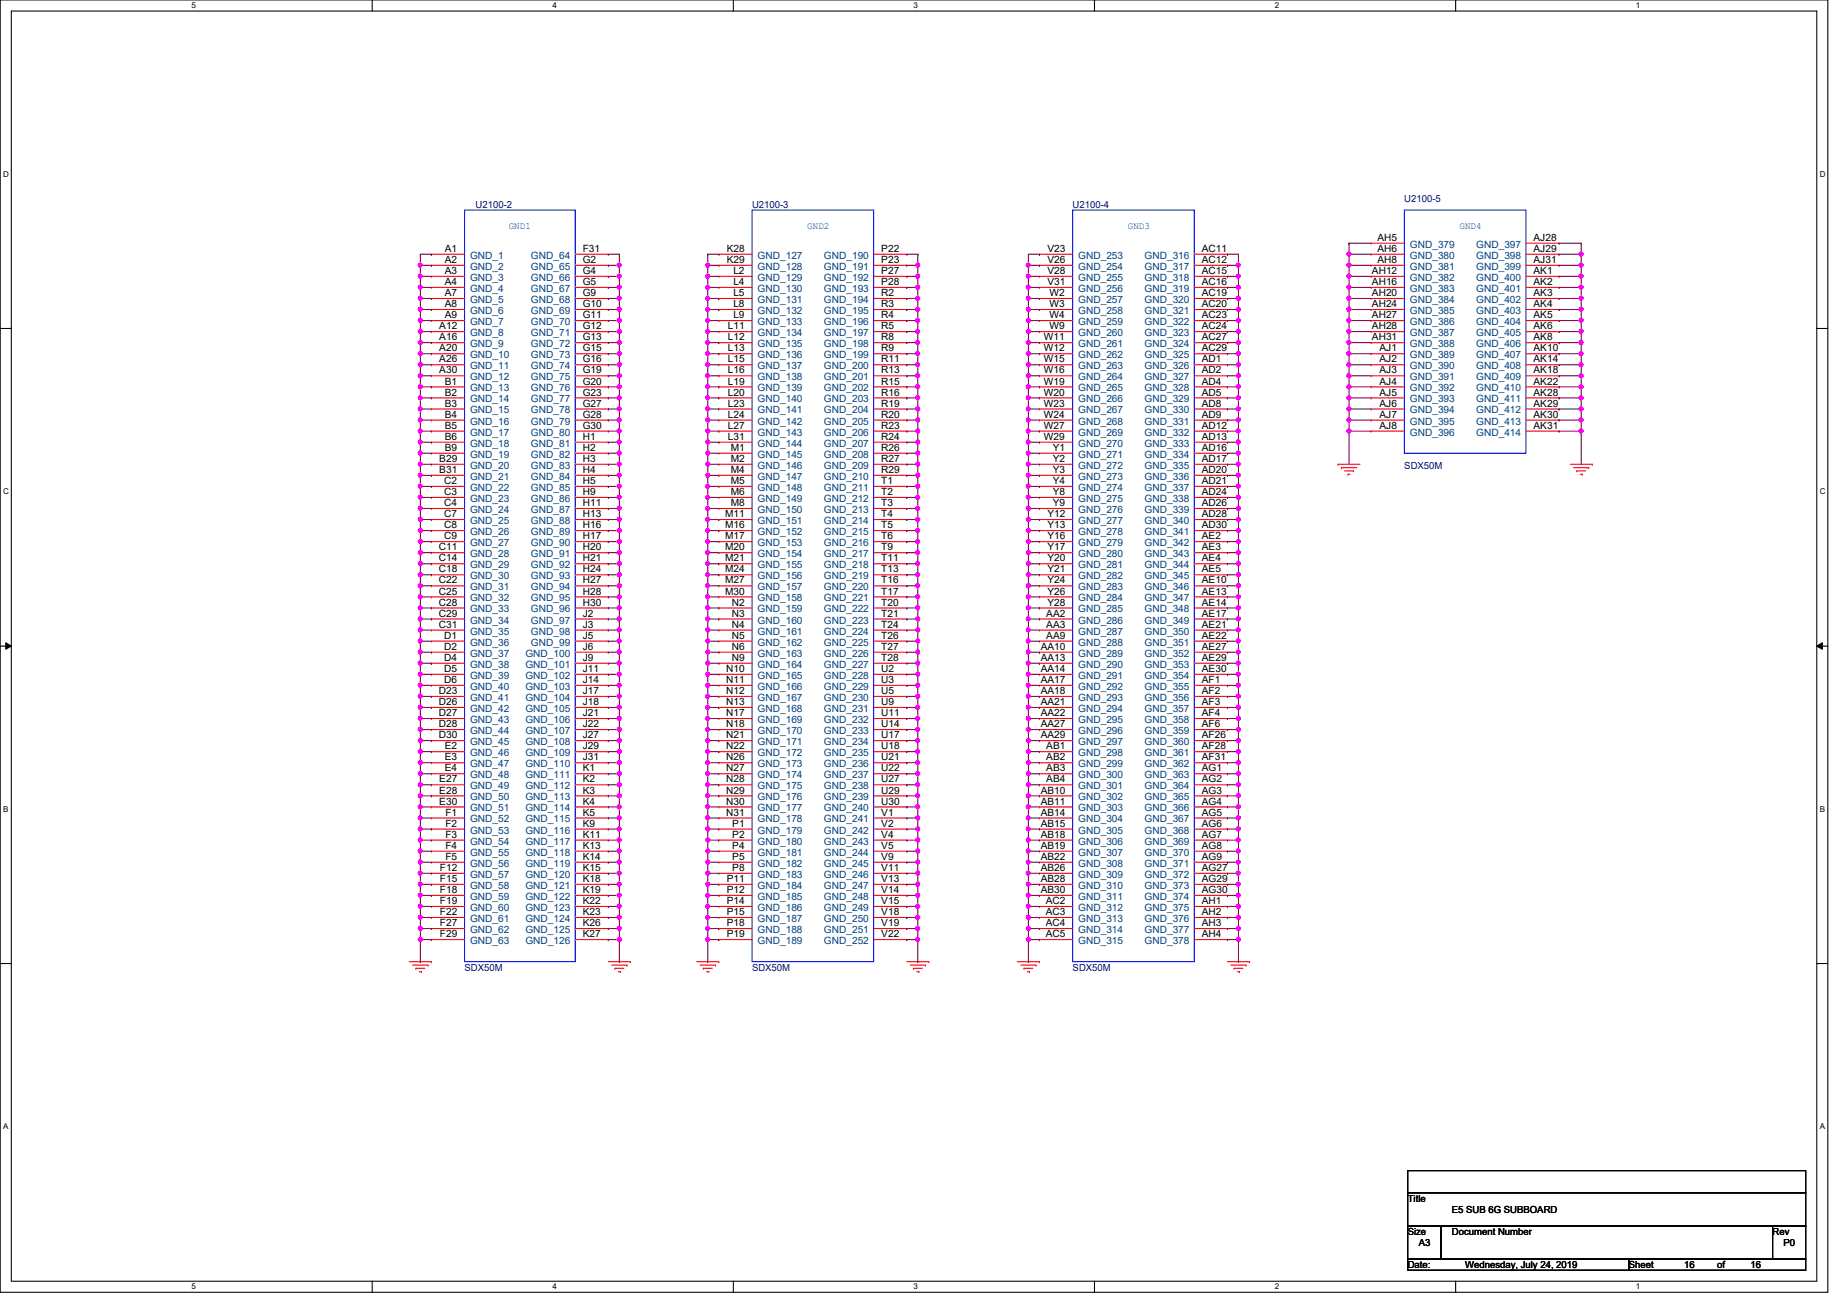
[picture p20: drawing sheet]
<svg xmlns="http://www.w3.org/2000/svg" width="297mm" height="210mm" viewBox="0 0 297 210" stroke-linecap="round" stroke-linejoin="round" font-family="sans-serif">
<defs><g id="words">
<g font-size="1.6" fill="#00007f">
<text x="76.5" y="33.4">U2100-2</text>
<text x="120.9" y="33.4">U2100-3</text>
<text x="172.5" y="33.4">U2100-4</text>
<text x="225.8" y="32.6">U2100-5</text>
<text x="225.8" y="75.4">SDX50M</text>
<text x="74.7" y="156.1">SDX50M</text>
<text x="120.9" y="156.1">SDX50M</text>
<text x="172.5" y="156.1">SDX50M</text>
</g>
<g font-size="1.6">
<text x="71.5" y="40.5">A1</text>
<text x="93.7" y="40.5">F31</text>
<text x="116.9" y="40.5">K28</text>
<text x="141.7" y="40.5">P22</text>
<text x="168.4" y="40.5">V23</text>
<text x="193.3" y="40.5">AC11</text>
<text x="221.5" y="38.7">AH5</text>
<text x="221.5" y="40.5">AH6</text>
<text x="246.6" y="38.7">AJ28</text>
<text x="246.6" y="40.5">AJ29</text>
<text x="71.5" y="42.3">A2</text>
<text x="71.5" y="44.1">A3</text>
<text x="71.5" y="45.8">A4</text>
<text x="71.5" y="47.6">A7</text>
<text x="93.7" y="42.3">G2</text>
<text x="93.7" y="44.1">G4</text>
<text x="93.7" y="45.8">G5</text>
<text x="93.7" y="47.6">G9</text>
<text x="116.9" y="42.3">K29</text>
<text x="117.9" y="44.1">L2</text>
<text x="117.9" y="45.8">L4</text>
<text x="117.9" y="47.6">L5</text>
<text x="141.7" y="42.3">P23</text>
<text x="141.7" y="44.1">P27</text>
<text x="141.7" y="45.8">P28</text>
<text x="141.7" y="47.6">R2</text>
<text x="168.4" y="42.3">V26</text>
<text x="168.4" y="44.1">V28</text>
<text x="168.4" y="45.8">V31</text>
<text x="168.8" y="47.6">W2</text>
<text x="193.3" y="42.3">AC12</text>
<text x="193.3" y="44.1">AC15</text>
<text x="193.3" y="45.8">AC16</text>
<text x="193.3" y="47.6">AC19</text>
<text x="220.6" y="44.1">AH12</text>
<text x="220.6" y="45.8">AH16</text>
<text x="220.6" y="47.6">AH20</text>
<text x="221.5" y="42.3">AH8</text>
<text x="246.6" y="42.3">AJ31</text>
<text x="246.6" y="44.1">AK1</text>
<text x="246.6" y="45.8">AK2</text>
<text x="246.6" y="47.6">AK3</text>
<text x="70.7" y="53">A12</text>
<text x="71.5" y="49.4">A8</text>
<text x="71.5" y="51.2">A9</text>
<text x="93.7" y="49.4">G10</text>
<text x="93.7" y="51.2">G11</text>
<text x="93.7" y="53">G12</text>
<text x="117" y="53">L11</text>
<text x="117.9" y="49.4">L8</text>
<text x="117.9" y="51.2">L9</text>
<text x="141.7" y="49.4">R3</text>
<text x="141.7" y="51.2">R4</text>
<text x="141.7" y="53">R5</text>
<text x="168.8" y="49.4">W3</text>
<text x="168.8" y="51.2">W4</text>
<text x="168.8" y="53">W9</text>
<text x="193.3" y="49.4">AC20</text>
<text x="193.3" y="51.2">AC23</text>
<text x="193.3" y="53">AC24</text>
<text x="220.6" y="49.4">AH24</text>
<text x="220.6" y="51.2">AH27</text>
<text x="220.6" y="53">AH28</text>
<text x="246.6" y="49.4">AK4</text>
<text x="246.6" y="51.2">AK5</text>
<text x="246.6" y="53">AK6</text>
<text x="70.7" y="54.7">A16</text>
<text x="70.7" y="56.5">A20</text>
<text x="70.7" y="58.3">A26</text>
<text x="93.7" y="54.7">G13</text>
<text x="93.7" y="56.5">G15</text>
<text x="93.7" y="58.3">G16</text>
<text x="117" y="54.7">L12</text>
<text x="117" y="56.5">L13</text>
<text x="117" y="58.3">L15</text>
<text x="141.7" y="54.7">R8</text>
<text x="141.7" y="56.5">R9</text>
<text x="141.7" y="58.3">R11</text>
<text x="167.9" y="54.7">W11</text>
<text x="167.9" y="56.5">W12</text>
<text x="167.9" y="58.3">W15</text>
<text x="193.3" y="54.7">AC27</text>
<text x="193.3" y="56.5">AC29</text>
<text x="193.3" y="58.3">AD1</text>
<text x="220.6" y="54.7">AH31</text>
<text x="221.9" y="56.5">AJ1</text>
<text x="221.9" y="58.3">AJ2</text>
<text x="246.6" y="54.7">AK8</text>
<text x="246.6" y="56.5">AK10</text>
<text x="246.6" y="58.3">AK14</text>
<text x="70.7" y="60.1">A30</text>
<text x="71.5" y="61.8">B1</text>
<text x="71.5" y="63.6">B2</text>
<text x="71.5" y="65.4">B3</text>
<text x="93.7" y="60.1">G19</text>
<text x="93.7" y="61.8">G20</text>
<text x="93.7" y="63.6">G23</text>
<text x="93.7" y="65.4">G27</text>
<text x="117" y="60.1">L16</text>
<text x="117" y="61.8">L19</text>
<text x="117" y="63.6">L20</text>
<text x="117" y="65.4">L23</text>
<text x="141.7" y="60.1">R13</text>
<text x="141.7" y="61.8">R15</text>
<text x="141.7" y="63.6">R16</text>
<text x="141.7" y="65.4">R19</text>
<text x="167.9" y="60.1">W16</text>
<text x="167.9" y="61.8">W19</text>
<text x="167.9" y="63.6">W20</text>
<text x="167.9" y="65.4">W23</text>
<text x="193.3" y="60.1">AD2</text>
<text x="193.3" y="61.8">AD4</text>
<text x="193.3" y="63.6">AD5</text>
<text x="193.3" y="65.4">AD8</text>
<text x="221.9" y="60.1">AJ3</text>
<text x="221.9" y="61.8">AJ4</text>
<text x="221.9" y="63.6">AJ5</text>
<text x="221.9" y="65.4">AJ6</text>
<text x="246.6" y="60.1">AK18</text>
<text x="246.6" y="61.8">AK22</text>
<text x="246.6" y="63.6">AK28</text>
<text x="246.6" y="65.4">AK29</text>
<text x="71.5" y="67.2">B4</text>
<text x="71.5" y="69">B5</text>
<text x="71.5" y="70.7">B6</text>
<text x="93.7" y="67.2">G28</text>
<text x="93.7" y="69">G30</text>
<text x="93.7" y="70.7">H1</text>
<text x="117" y="67.2">L24</text>
<text x="117" y="69">L27</text>
<text x="117" y="70.7">L31</text>
<text x="141.7" y="67.2">R20</text>
<text x="141.7" y="69">R23</text>
<text x="141.7" y="70.7">R24</text>
<text x="167.9" y="67.2">W24</text>
<text x="167.9" y="69">W27</text>
<text x="167.9" y="70.7">W29</text>
<text x="193.3" y="67.2">AD9</text>
<text x="193.3" y="69">AD12</text>
<text x="193.3" y="70.7">AD13</text>
<text x="221.9" y="67.2">AJ7</text>
<text x="221.9" y="69">AJ8</text>
<text x="246.6" y="67.2">AK30</text>
<text x="246.6" y="69">AK31</text>
<text x="70.7" y="74.3">B29</text>
<text x="70.7" y="76.1">B31</text>
<text x="71.5" y="77.9">C2</text>
<text x="71.5" y="72.5">B9</text>
<text x="93.7" y="72.5">H2</text>
<text x="93.7" y="74.3">H3</text>
<text x="93.7" y="76.1">H4</text>
<text x="93.7" y="77.9">H5</text>
<text x="117.5" y="72.5">M1</text>
<text x="117.5" y="74.3">M2</text>
<text x="117.5" y="76.1">M4</text>
<text x="117.5" y="77.9">M5</text>
<text x="141.7" y="72.5">R26</text>
<text x="141.7" y="74.3">R27</text>
<text x="141.7" y="76.1">R29</text>
<text x="141.7" y="77.9">T1</text>
<text x="169.3" y="72.5">Y1</text>
<text x="169.3" y="74.3">Y2</text>
<text x="169.3" y="76.1">Y3</text>
<text x="169.3" y="77.9">Y4</text>
<text x="193.3" y="72.5">AD16</text>
<text x="193.3" y="74.3">AD17</text>
<text x="193.3" y="76.1">AD20</text>
<text x="193.3" y="77.9">AD21</text>
<text x="71.5" y="79.6">C3</text>
<text x="71.5" y="81.4">C4</text>
<text x="71.5" y="83.2">C7</text>
<text x="93.7" y="79.6">H9</text>
<text x="93.7" y="81.4">H11</text>
<text x="93.7" y="83.2">H13</text>
<text x="116.6" y="83.2">M11</text>
<text x="117.5" y="79.6">M6</text>
<text x="117.5" y="81.4">M8</text>
<text x="141.7" y="79.6">T2</text>
<text x="141.7" y="81.4">T3</text>
<text x="141.7" y="83.2">T4</text>
<text x="168.4" y="83.2">Y12</text>
<text x="169.3" y="79.6">Y8</text>
<text x="169.3" y="81.4">Y9</text>
<text x="193.3" y="79.6">AD24</text>
<text x="193.3" y="81.4">AD26</text>
<text x="193.3" y="83.2">AD28</text>
<text x="70.6" y="88.5">C11</text>
<text x="71.5" y="85">C8</text>
<text x="71.5" y="86.7">C9</text>
<text x="93.7" y="85">H16</text>
<text x="93.7" y="86.7">H17</text>
<text x="93.7" y="88.5">H20</text>
<text x="116.6" y="85">M16</text>
<text x="116.6" y="86.7">M17</text>
<text x="116.6" y="88.5">M20</text>
<text x="141.7" y="85">T5</text>
<text x="141.7" y="86.7">T6</text>
<text x="141.7" y="88.5">T9</text>
<text x="168.4" y="85">Y13</text>
<text x="168.4" y="86.7">Y16</text>
<text x="168.4" y="88.5">Y17</text>
<text x="193.3" y="85">AD30</text>
<text x="193.3" y="86.7">AE2</text>
<text x="193.3" y="88.5">AE3</text>
<text x="70.6" y="90.3">C14</text>
<text x="70.6" y="92.1">C18</text>
<text x="70.6" y="93.9">C22</text>
<text x="70.6" y="95.6">C25</text>
<text x="93.7" y="90.3">H21</text>
<text x="93.7" y="92.1">H24</text>
<text x="93.7" y="93.9">H27</text>
<text x="93.7" y="95.6">H28</text>
<text x="116.6" y="90.3">M21</text>
<text x="116.6" y="92.1">M24</text>
<text x="116.6" y="93.9">M27</text>
<text x="116.6" y="95.6">M30</text>
<text x="141.7" y="90.3">T11</text>
<text x="141.7" y="92.1">T13</text>
<text x="141.7" y="93.9">T16</text>
<text x="141.7" y="95.6">T17</text>
<text x="168.4" y="90.3">Y20</text>
<text x="168.4" y="92.1">Y21</text>
<text x="168.4" y="93.9">Y24</text>
<text x="168.4" y="95.6">Y26</text>
<text x="193.3" y="90.3">AE4</text>
<text x="193.3" y="92.1">AE5</text>
<text x="193.3" y="93.9">AE10</text>
<text x="193.3" y="95.6">AE13</text>
<text x="70.6" y="97.4">C28</text>
<text x="70.6" y="99.2">C29</text>
<text x="70.6" y="101">C31</text>
<text x="93.7" y="97.4">H30</text>
<text x="93.7" y="99.2">J2</text>
<text x="93.7" y="101">J3</text>
<text x="117.7" y="97.4">N2</text>
<text x="117.7" y="99.2">N3</text>
<text x="117.7" y="101">N4</text>
<text x="141.7" y="97.4">T20</text>
<text x="141.7" y="99.2">T21</text>
<text x="141.7" y="101">T24</text>
<text x="168.3" y="99.2">AA2</text>
<text x="168.3" y="101">AA3</text>
<text x="168.4" y="97.4">Y28</text>
<text x="193.3" y="97.4">AE14</text>
<text x="193.3" y="99.2">AE17</text>
<text x="193.3" y="101">AE21</text>
<text x="71.5" y="102.7">D1</text>
<text x="71.5" y="104.5">D2</text>
<text x="71.5" y="106.3">D4</text>
<text x="93.7" y="102.7">J5</text>
<text x="93.7" y="104.5">J6</text>
<text x="93.7" y="106.3">J9</text>
<text x="117.7" y="102.7">N5</text>
<text x="117.7" y="104.5">N6</text>
<text x="117.7" y="106.3">N9</text>
<text x="141.7" y="102.7">T26</text>
<text x="141.7" y="104.5">T27</text>
<text x="141.7" y="106.3">T28</text>
<text x="167.4" y="104.5">AA10</text>
<text x="167.4" y="106.3">AA13</text>
<text x="168.3" y="102.7">AA9</text>
<text x="193.3" y="102.7">AE22</text>
<text x="193.3" y="104.5">AE27</text>
<text x="193.3" y="106.3">AE29</text>
<text x="70.6" y="111.6">D23</text>
<text x="70.6" y="113.4">D26</text>
<text x="71.5" y="108.1">D5</text>
<text x="71.5" y="109.9">D6</text>
<text x="93.7" y="108.1">J11</text>
<text x="93.7" y="109.9">J14</text>
<text x="93.7" y="111.6">J17</text>
<text x="93.7" y="113.4">J18</text>
<text x="116.8" y="108.1">N10</text>
<text x="116.8" y="109.9">N11</text>
<text x="116.8" y="111.6">N12</text>
<text x="116.8" y="113.4">N13</text>
<text x="141.7" y="108.1">U2</text>
<text x="141.7" y="109.9">U3</text>
<text x="141.7" y="111.6">U5</text>
<text x="141.7" y="113.4">U9</text>
<text x="167.4" y="108.1">AA14</text>
<text x="167.4" y="109.9">AA17</text>
<text x="167.4" y="111.6">AA18</text>
<text x="167.4" y="113.4">AA21</text>
<text x="193.3" y="108.1">AE30</text>
<text x="193.3" y="109.9">AF1</text>
<text x="193.3" y="111.6">AF2</text>
<text x="193.3" y="113.4">AF3</text>
<text x="70.6" y="115.2">D27</text>
<text x="70.6" y="117">D28</text>
<text x="70.6" y="118.7">D30</text>
<text x="93.7" y="115.2">J21</text>
<text x="93.7" y="117">J22</text>
<text x="93.7" y="118.7">J27</text>
<text x="116.8" y="115.2">N17</text>
<text x="116.8" y="117">N18</text>
<text x="116.8" y="118.7">N21</text>
<text x="141.7" y="115.2">U11</text>
<text x="141.7" y="117">U14</text>
<text x="141.7" y="118.7">U17</text>
<text x="167.4" y="115.2">AA22</text>
<text x="167.4" y="117">AA27</text>
<text x="167.4" y="118.7">AA29</text>
<text x="193.3" y="115.2">AF4</text>
<text x="193.3" y="117">AF6</text>
<text x="193.3" y="118.7">AF26</text>
<text x="70.7" y="125.9">E27</text>
<text x="71.5" y="120.5">E2</text>
<text x="71.5" y="122.3">E3</text>
<text x="71.5" y="124.1">E4</text>
<text x="93.7" y="120.5">J29</text>
<text x="93.7" y="122.3">J31</text>
<text x="93.7" y="124.1">K1</text>
<text x="93.7" y="125.9">K2</text>
<text x="116.8" y="120.5">N22</text>
<text x="116.8" y="122.3">N26</text>
<text x="116.8" y="124.1">N27</text>
<text x="116.8" y="125.9">N28</text>
<text x="141.7" y="120.5">U18</text>
<text x="141.7" y="122.3">U21</text>
<text x="141.7" y="124.1">U22</text>
<text x="141.7" y="125.9">U27</text>
<text x="168.3" y="120.5">AB1</text>
<text x="168.3" y="122.3">AB2</text>
<text x="168.3" y="124.1">AB3</text>
<text x="168.3" y="125.9">AB4</text>
<text x="193.3" y="120.5">AF28</text>
<text x="193.3" y="122.3">AF31</text>
<text x="193.3" y="124.1">AG1</text>
<text x="193.3" y="125.9">AG2</text>
<text x="70.7" y="127.6">E28</text>
<text x="70.7" y="129.4">E30</text>
<text x="71.6" y="131.2">F1</text>
<text x="93.7" y="127.6">K3</text>
<text x="93.7" y="129.4">K4</text>
<text x="93.7" y="131.2">K5</text>
<text x="116.8" y="127.6">N29</text>
<text x="116.8" y="129.4">N30</text>
<text x="116.8" y="131.2">N31</text>
<text x="141.7" y="127.6">U29</text>
<text x="141.7" y="129.4">U30</text>
<text x="141.7" y="131.2">V1</text>
<text x="167.4" y="127.6">AB10</text>
<text x="167.4" y="129.4">AB11</text>
<text x="167.4" y="131.2">AB14</text>
<text x="193.3" y="127.6">AG3</text>
<text x="193.3" y="129.4">AG4</text>
<text x="193.3" y="131.2">AG5</text>
<text x="71.6" y="133">F2</text>
<text x="71.6" y="134.7">F3</text>
<text x="71.6" y="136.5">F4</text>
<text x="93.7" y="133">K9</text>
<text x="93.7" y="134.7">K11</text>
<text x="93.7" y="136.5">K13</text>
<text x="117.8" y="133">P1</text>
<text x="117.8" y="134.7">P2</text>
<text x="117.8" y="136.5">P4</text>
<text x="141.7" y="133">V2</text>
<text x="141.7" y="134.7">V4</text>
<text x="141.7" y="136.5">V5</text>
<text x="167.4" y="133">AB15</text>
<text x="167.4" y="134.7">AB18</text>
<text x="167.4" y="136.5">AB19</text>
<text x="193.3" y="133">AG6</text>
<text x="193.3" y="134.7">AG7</text>
<text x="193.3" y="136.5">AG8</text>
<text x="70.7" y="140.1">F12</text>
<text x="70.7" y="141.9">F15</text>
<text x="70.7" y="143.6">F18</text>
<text x="71.6" y="138.3">F5</text>
<text x="93.7" y="138.3">K14</text>
<text x="93.7" y="140.1">K15</text>
<text x="93.7" y="141.9">K18</text>
<text x="93.7" y="143.6">K19</text>
<text x="116.9" y="141.9">P11</text>
<text x="116.9" y="143.6">P12</text>
<text x="117.8" y="138.3">P5</text>
<text x="117.8" y="140.1">P8</text>
<text x="141.7" y="138.3">V9</text>
<text x="141.7" y="140.1">V11</text>
<text x="141.7" y="141.9">V13</text>
<text x="141.7" y="143.6">V14</text>
<text x="167.4" y="138.3">AB22</text>
<text x="167.4" y="140.1">AB26</text>
<text x="167.4" y="141.9">AB28</text>
<text x="167.4" y="143.6">AB30</text>
<text x="193.3" y="138.3">AG9</text>
<text x="193.3" y="140.1">AG27</text>
<text x="193.3" y="141.9">AG29</text>
<text x="193.3" y="143.6">AG30</text>
<text x="70.7" y="145.4">F19</text>
<text x="70.7" y="147.2">F22</text>
<text x="70.7" y="149">F27</text>
<text x="93.7" y="145.4">K22</text>
<text x="93.7" y="147.2">K23</text>
<text x="93.7" y="149">K26</text>
<text x="116.9" y="145.4">P14</text>
<text x="116.9" y="147.2">P15</text>
<text x="116.9" y="149">P18</text>
<text x="141.7" y="145.4">V15</text>
<text x="141.7" y="147.2">V18</text>
<text x="141.7" y="149">V19</text>
<text x="168.2" y="145.4">AC2</text>
<text x="168.2" y="147.2">AC3</text>
<text x="168.2" y="149">AC4</text>
<text x="193.3" y="145.4">AH1</text>
<text x="193.3" y="147.2">AH2</text>
<text x="193.3" y="149">AH3</text>
<text x="70.7" y="150.7">F29</text>
<text x="93.7" y="150.7">K27</text>
<text x="116.9" y="150.7">P19</text>
<text x="141.7" y="150.7">V22</text>
<text x="168.2" y="150.7">AC5</text>
<text x="193.3" y="150.7">AH4</text>
<text x="226.4" y="193.3">Title</text>
<text x="233.5" y="195.1">E5 SUB 6G SUBBOARD</text>
<text x="226.4" y="198.6">Size</text>
<text x="226.4" y="204">Date:</text>
<text x="228.2" y="200.4">A3</text>
<text x="233.5" y="198.6">Document Number</text>
<text x="235.6" y="204">Wednesday, July 24, 2019</text>
<text x="262" y="204">Sheet</text>
<text x="270.8" y="204">16</text>
<text x="276.2" y="204">of</text>
<text x="281.5" y="204">16</text>
<text x="285.1" y="198.6">Rev</text>
<text x="286.8" y="200.4">P0</text>
</g>
<g font-size="1.6" fill="#00407f">
<text x="75.6" y="41.6">GND_1</text>
<text x="85.4" y="41.6">GND_64</text>
<text x="121.8" y="41.6">GND_127</text>
<text x="132.5" y="41.6">GND_190</text>
<text x="173.4" y="41.6">GND_253</text>
<text x="184.1" y="41.6">GND_316</text>
<text x="226.7" y="39.8">GND_379</text>
<text x="226.7" y="41.6">GND_380</text>
<text x="237.4" y="39.8">GND_397</text>
<text x="237.4" y="41.6">GND_398</text>
<text x="75.6" y="43.4">GND_2</text>
<text x="75.6" y="45.2">GND_3</text>
<text x="75.6" y="46.9">GND_4</text>
<text x="85.4" y="43.4">GND_65</text>
<text x="85.4" y="45.2">GND_66</text>
<text x="85.4" y="46.9">GND_67</text>
<text x="121.8" y="43.4">GND_128</text>
<text x="121.8" y="45.2">GND_129</text>
<text x="121.8" y="46.9">GND_130</text>
<text x="132.5" y="43.4">GND_191</text>
<text x="132.5" y="45.2">GND_192</text>
<text x="132.5" y="46.9">GND_193</text>
<text x="173.4" y="43.4">GND_254</text>
<text x="173.4" y="45.2">GND_255</text>
<text x="173.4" y="46.9">GND_256</text>
<text x="184.1" y="43.4">GND_317</text>
<text x="184.1" y="45.2">GND_318</text>
<text x="184.1" y="46.9">GND_319</text>
<text x="226.7" y="43.4">GND_381</text>
<text x="226.7" y="45.2">GND_382</text>
<text x="226.7" y="46.9">GND_383</text>
<text x="237.4" y="43.4">GND_399</text>
<text x="237.4" y="45.2">GND_400</text>
<text x="237.4" y="46.9">GND_401</text>
<text x="75.6" y="48.7">GND_5</text>
<text x="75.6" y="50.5">GND_6</text>
<text x="75.6" y="52.3">GND_7</text>
<text x="85.4" y="48.7">GND_68</text>
<text x="85.4" y="50.5">GND_69</text>
<text x="85.4" y="52.3">GND_70</text>
<text x="121.8" y="48.7">GND_131</text>
<text x="121.8" y="50.5">GND_132</text>
<text x="121.8" y="52.3">GND_133</text>
<text x="132.5" y="48.7">GND_194</text>
<text x="132.5" y="50.5">GND_195</text>
<text x="132.5" y="52.3">GND_196</text>
<text x="173.4" y="48.7">GND_257</text>
<text x="173.4" y="50.5">GND_258</text>
<text x="173.4" y="52.3">GND_259</text>
<text x="184.1" y="48.7">GND_320</text>
<text x="184.1" y="50.5">GND_321</text>
<text x="184.1" y="52.3">GND_322</text>
<text x="226.7" y="48.7">GND_384</text>
<text x="226.7" y="50.5">GND_385</text>
<text x="226.7" y="52.3">GND_386</text>
<text x="237.4" y="48.7">GND_402</text>
<text x="237.4" y="50.5">GND_403</text>
<text x="237.4" y="52.3">GND_404</text>
<text x="75.6" y="54.1">GND_8</text>
<text x="75.6" y="55.8">GND_9</text>
<text x="75.6" y="57.6">GND_10</text>
<text x="75.6" y="59.4">GND_11</text>
<text x="85.4" y="54.1">GND_71</text>
<text x="85.4" y="55.8">GND_72</text>
<text x="85.4" y="57.6">GND_73</text>
<text x="85.4" y="59.4">GND_74</text>
<text x="121.8" y="54.1">GND_134</text>
<text x="121.8" y="55.8">GND_135</text>
<text x="121.8" y="57.6">GND_136</text>
<text x="121.8" y="59.4">GND_137</text>
<text x="132.5" y="54.1">GND_197</text>
<text x="132.5" y="55.8">GND_198</text>
<text x="132.5" y="57.6">GND_199</text>
<text x="132.5" y="59.4">GND_200</text>
<text x="173.4" y="54.1">GND_260</text>
<text x="173.4" y="55.8">GND_261</text>
<text x="173.4" y="57.6">GND_262</text>
<text x="173.4" y="59.4">GND_263</text>
<text x="184.1" y="54.1">GND_323</text>
<text x="184.1" y="55.8">GND_324</text>
<text x="184.1" y="57.6">GND_325</text>
<text x="184.1" y="59.4">GND_326</text>
<text x="226.7" y="54.1">GND_387</text>
<text x="226.7" y="55.8">GND_388</text>
<text x="226.7" y="57.6">GND_389</text>
<text x="226.7" y="59.4">GND_390</text>
<text x="237.4" y="54.1">GND_405</text>
<text x="237.4" y="55.8">GND_406</text>
<text x="237.4" y="57.6">GND_407</text>
<text x="237.4" y="59.4">GND_408</text>
<text x="75.6" y="61.2">GND_12</text>
<text x="75.6" y="62.9">GND_13</text>
<text x="75.6" y="64.7">GND_14</text>
<text x="85.4" y="61.2">GND_75</text>
<text x="85.4" y="62.9">GND_76</text>
<text x="85.4" y="64.7">GND_77</text>
<text x="121.8" y="61.2">GND_138</text>
<text x="121.8" y="62.9">GND_139</text>
<text x="121.8" y="64.7">GND_140</text>
<text x="132.5" y="61.2">GND_201</text>
<text x="132.5" y="62.9">GND_202</text>
<text x="132.5" y="64.7">GND_203</text>
<text x="173.4" y="61.2">GND_264</text>
<text x="173.4" y="62.9">GND_265</text>
<text x="173.4" y="64.7">GND_266</text>
<text x="184.1" y="61.2">GND_327</text>
<text x="184.1" y="62.9">GND_328</text>
<text x="184.1" y="64.7">GND_329</text>
<text x="226.7" y="61.2">GND_391</text>
<text x="226.7" y="62.9">GND_392</text>
<text x="226.7" y="64.7">GND_393</text>
<text x="237.4" y="61.2">GND_409</text>
<text x="237.4" y="62.9">GND_410</text>
<text x="237.4" y="64.7">GND_411</text>
<text x="75.6" y="66.5">GND_15</text>
<text x="75.6" y="68.3">GND_16</text>
<text x="75.6" y="70.1">GND_17</text>
<text x="75.6" y="71.8">GND_18</text>
<text x="85.4" y="66.5">GND_78</text>
<text x="85.4" y="68.3">GND_79</text>
<text x="85.4" y="70.1">GND_80</text>
<text x="85.4" y="71.8">GND_81</text>
<text x="121.8" y="66.5">GND_141</text>
<text x="121.8" y="68.3">GND_142</text>
<text x="121.8" y="70.1">GND_143</text>
<text x="121.8" y="71.8">GND_144</text>
<text x="132.5" y="66.5">GND_204</text>
<text x="132.5" y="68.3">GND_205</text>
<text x="132.5" y="70.1">GND_206</text>
<text x="132.5" y="71.8">GND_207</text>
<text x="173.4" y="66.5">GND_267</text>
<text x="173.4" y="68.3">GND_268</text>
<text x="173.4" y="70.1">GND_269</text>
<text x="173.4" y="71.8">GND_270</text>
<text x="184.1" y="66.5">GND_330</text>
<text x="184.1" y="68.3">GND_331</text>
<text x="184.1" y="70.1">GND_332</text>
<text x="184.1" y="71.8">GND_333</text>
<text x="226.7" y="66.5">GND_394</text>
<text x="226.7" y="68.3">GND_395</text>
<text x="226.7" y="70.1">GND_396</text>
<text x="237.4" y="66.5">GND_412</text>
<text x="237.4" y="68.3">GND_413</text>
<text x="237.4" y="70.1">GND_414</text>
<text x="75.6" y="73.6">GND_19</text>
<text x="75.6" y="75.4">GND_20</text>
<text x="75.6" y="77.2">GND_21</text>
<text x="85.4" y="73.6">GND_82</text>
<text x="85.4" y="75.4">GND_83</text>
<text x="85.4" y="77.2">GND_84</text>
<text x="121.8" y="73.6">GND_145</text>
<text x="121.8" y="75.4">GND_146</text>
<text x="121.8" y="77.2">GND_147</text>
<text x="132.5" y="73.6">GND_208</text>
<text x="132.5" y="75.4">GND_209</text>
<text x="132.5" y="77.2">GND_210</text>
<text x="173.4" y="73.6">GND_271</text>
<text x="173.4" y="75.4">GND_272</text>
<text x="173.4" y="77.2">GND_273</text>
<text x="184.1" y="73.6">GND_334</text>
<text x="184.1" y="75.4">GND_335</text>
<text x="184.1" y="77.2">GND_336</text>
<text x="75.6" y="79">GND_22</text>
<text x="75.6" y="80.7">GND_23</text>
<text x="75.6" y="82.5">GND_24</text>
<text x="85.4" y="79">GND_85</text>
<text x="85.4" y="80.7">GND_86</text>
<text x="85.4" y="82.5">GND_87</text>
<text x="121.8" y="79">GND_148</text>
<text x="121.8" y="80.7">GND_149</text>
<text x="121.8" y="82.5">GND_150</text>
<text x="132.5" y="79">GND_211</text>
<text x="132.5" y="80.7">GND_212</text>
<text x="132.5" y="82.5">GND_213</text>
<text x="173.4" y="79">GND_274</text>
<text x="173.4" y="80.7">GND_275</text>
<text x="173.4" y="82.5">GND_276</text>
<text x="184.1" y="79">GND_337</text>
<text x="184.1" y="80.7">GND_338</text>
<text x="184.1" y="82.5">GND_339</text>
<text x="75.6" y="84.3">GND_25</text>
<text x="75.6" y="86.1">GND_26</text>
<text x="75.6" y="87.8">GND_27</text>
<text x="75.6" y="89.6">GND_28</text>
<text x="85.4" y="84.3">GND_88</text>
<text x="85.4" y="86.1">GND_89</text>
<text x="85.4" y="87.8">GND_90</text>
<text x="85.4" y="89.6">GND_91</text>
<text x="121.8" y="84.3">GND_151</text>
<text x="121.8" y="86.1">GND_152</text>
<text x="121.8" y="87.8">GND_153</text>
<text x="121.8" y="89.6">GND_154</text>
<text x="132.5" y="84.3">GND_214</text>
<text x="132.5" y="86.1">GND_215</text>
<text x="132.5" y="87.8">GND_216</text>
<text x="132.5" y="89.6">GND_217</text>
<text x="173.4" y="84.3">GND_277</text>
<text x="173.4" y="86.1">GND_278</text>
<text x="173.4" y="87.8">GND_279</text>
<text x="173.4" y="89.6">GND_280</text>
<text x="184.1" y="84.3">GND_340</text>
<text x="184.1" y="86.1">GND_341</text>
<text x="184.1" y="87.8">GND_342</text>
<text x="184.1" y="89.6">GND_343</text>
<text x="75.6" y="91.4">GND_29</text>
<text x="75.6" y="93.2">GND_30</text>
<text x="75.6" y="95">GND_31</text>
<text x="85.4" y="91.4">GND_92</text>
<text x="85.4" y="93.2">GND_93</text>
<text x="85.4" y="95">GND_94</text>
<text x="121.8" y="91.4">GND_155</text>
<text x="121.8" y="93.2">GND_156</text>
<text x="121.8" y="95">GND_157</text>
<text x="132.5" y="91.4">GND_218</text>
<text x="132.5" y="93.2">GND_219</text>
<text x="132.5" y="95">GND_220</text>
<text x="173.4" y="91.4">GND_281</text>
<text x="173.4" y="93.2">GND_282</text>
<text x="173.4" y="95">GND_283</text>
<text x="184.1" y="91.4">GND_344</text>
<text x="184.1" y="93.2">GND_345</text>
<text x="184.1" y="95">GND_346</text>
<text x="75.6" y="96.7">GND_32</text>
<text x="75.6" y="98.5">GND_33</text>
<text x="75.6" y="100.3">GND_34</text>
<text x="85.4" y="96.7">GND_95</text>
<text x="85.4" y="98.5">GND_96</text>
<text x="85.4" y="100.3">GND_97</text>
<text x="121.8" y="96.7">GND_158</text>
<text x="121.8" y="98.5">GND_159</text>
<text x="121.8" y="100.3">GND_160</text>
<text x="132.5" y="96.7">GND_221</text>
<text x="132.5" y="98.5">GND_222</text>
<text x="132.5" y="100.3">GND_223</text>
<text x="173.4" y="96.7">GND_284</text>
<text x="173.4" y="98.5">GND_285</text>
<text x="173.4" y="100.3">GND_286</text>
<text x="184.1" y="96.7">GND_347</text>
<text x="184.1" y="98.5">GND_348</text>
<text x="184.1" y="100.3">GND_349</text>
<text x="75.6" y="102.1">GND_35</text>
<text x="75.6" y="103.8">GND_36</text>
<text x="75.6" y="105.6">GND_37</text>
<text x="75.6" y="107.4">GND_38</text>
<text x="84.5" y="105.6">GND_100</text>
<text x="84.5" y="107.4">GND_101</text>
<text x="85.4" y="102.1">GND_98</text>
<text x="85.4" y="103.8">GND_99</text>
<text x="121.8" y="102.1">GND_161</text>
<text x="121.8" y="103.8">GND_162</text>
<text x="121.8" y="105.6">GND_163</text>
<text x="121.8" y="107.4">GND_164</text>
<text x="132.5" y="102.1">GND_224</text>
<text x="132.5" y="103.8">GND_225</text>
<text x="132.5" y="105.6">GND_226</text>
<text x="132.5" y="107.4">GND_227</text>
<text x="173.4" y="102.1">GND_287</text>
<text x="173.4" y="103.8">GND_288</text>
<text x="173.4" y="105.6">GND_289</text>
<text x="173.4" y="107.4">GND_290</text>
<text x="184.1" y="102.1">GND_350</text>
<text x="184.1" y="103.8">GND_351</text>
<text x="184.1" y="105.6">GND_352</text>
<text x="184.1" y="107.4">GND_353</text>
<text x="75.6" y="109.2">GND_39</text>
<text x="75.6" y="111">GND_40</text>
<text x="75.6" y="112.7">GND_41</text>
<text x="84.5" y="109.2">GND_102</text>
<text x="84.5" y="111">GND_103</text>
<text x="84.5" y="112.7">GND_104</text>
<text x="121.8" y="109.2">GND_165</text>
<text x="121.8" y="111">GND_166</text>
<text x="121.8" y="112.7">GND_167</text>
<text x="132.5" y="109.2">GND_228</text>
<text x="132.5" y="111">GND_229</text>
<text x="132.5" y="112.7">GND_230</text>
<text x="173.4" y="109.2">GND_291</text>
<text x="173.4" y="111">GND_292</text>
<text x="173.4" y="112.7">GND_293</text>
<text x="184.1" y="109.2">GND_354</text>
<text x="184.1" y="111">GND_355</text>
<text x="184.1" y="112.7">GND_356</text>
<text x="75.6" y="114.5">GND_42</text>
<text x="75.6" y="116.3">GND_43</text>
<text x="75.6" y="118.1">GND_44</text>
<text x="75.6" y="119.8">GND_45</text>
<text x="84.5" y="114.5">GND_105</text>
<text x="84.5" y="116.3">GND_106</text>
<text x="84.5" y="118.1">GND_107</text>
<text x="84.5" y="119.8">GND_108</text>
<text x="121.8" y="114.5">GND_168</text>
<text x="121.8" y="116.3">GND_169</text>
<text x="121.8" y="118.1">GND_170</text>
<text x="121.8" y="119.8">GND_171</text>
<text x="132.5" y="114.5">GND_231</text>
<text x="132.5" y="116.3">GND_232</text>
<text x="132.5" y="118.1">GND_233</text>
<text x="132.5" y="119.8">GND_234</text>
<text x="173.4" y="114.5">GND_294</text>
<text x="173.4" y="116.3">GND_295</text>
<text x="173.4" y="118.1">GND_296</text>
<text x="173.4" y="119.8">GND_297</text>
<text x="184.1" y="114.5">GND_357</text>
<text x="184.1" y="116.3">GND_358</text>
<text x="184.1" y="118.1">GND_359</text>
<text x="184.1" y="119.8">GND_360</text>
<text x="75.6" y="121.6">GND_46</text>
<text x="75.6" y="123.4">GND_47</text>
<text x="75.6" y="125.2">GND_48</text>
<text x="84.5" y="121.6">GND_109</text>
<text x="84.5" y="123.4">GND_110</text>
<text x="84.5" y="125.2">GND_111</text>
<text x="121.8" y="121.6">GND_172</text>
<text x="121.8" y="123.4">GND_173</text>
<text x="121.8" y="125.2">GND_174</text>
<text x="132.5" y="121.6">GND_235</text>
<text x="132.5" y="123.4">GND_236</text>
<text x="132.5" y="125.2">GND_237</text>
<text x="173.4" y="121.6">GND_298</text>
<text x="173.4" y="123.4">GND_299</text>
<text x="173.4" y="125.2">GND_300</text>
<text x="184.1" y="121.6">GND_361</text>
<text x="184.1" y="123.4">GND_362</text>
<text x="184.1" y="125.2">GND_363</text>
<text x="75.6" y="127">GND_49</text>
<text x="75.6" y="128.7">GND_50</text>
<text x="75.6" y="130.5">GND_51</text>
<text x="84.5" y="127">GND_112</text>
<text x="84.5" y="128.7">GND_113</text>
<text x="84.5" y="130.5">GND_114</text>
<text x="121.8" y="127">GND_175</text>
<text x="121.8" y="128.7">GND_176</text>
<text x="121.8" y="130.5">GND_177</text>
<text x="132.5" y="127">GND_238</text>
<text x="132.5" y="128.7">GND_239</text>
<text x="132.5" y="130.5">GND_240</text>
<text x="173.4" y="127">GND_301</text>
<text x="173.4" y="128.7">GND_302</text>
<text x="173.4" y="130.5">GND_303</text>
<text x="184.1" y="127">GND_364</text>
<text x="184.1" y="128.7">GND_365</text>
<text x="184.1" y="130.5">GND_366</text>
<text x="75.6" y="132.3">GND_52</text>
<text x="75.6" y="134.1">GND_53</text>
<text x="75.6" y="135.8">GND_54</text>
<text x="75.6" y="137.6">GND_55</text>
<text x="84.5" y="132.3">GND_115</text>
<text x="84.5" y="134.1">GND_116</text>
<text x="84.5" y="135.8">GND_117</text>
<text x="84.5" y="137.6">GND_118</text>
<text x="121.8" y="132.3">GND_178</text>
<text x="121.8" y="134.1">GND_179</text>
<text x="121.8" y="135.8">GND_180</text>
<text x="121.8" y="137.6">GND_181</text>
<text x="132.5" y="132.3">GND_241</text>
<text x="132.5" y="134.1">GND_242</text>
<text x="132.5" y="135.8">GND_243</text>
<text x="132.5" y="137.6">GND_244</text>
<text x="173.4" y="132.3">GND_304</text>
<text x="173.4" y="134.1">GND_305</text>
<text x="173.4" y="135.8">GND_306</text>
<text x="173.4" y="137.6">GND_307</text>
<text x="184.1" y="132.3">GND_367</text>
<text x="184.1" y="134.1">GND_368</text>
<text x="184.1" y="135.8">GND_369</text>
<text x="184.1" y="137.6">GND_370</text>
<text x="75.6" y="139.4">GND_56</text>
<text x="75.6" y="141.2">GND_57</text>
<text x="75.6" y="143">GND_58</text>
<text x="84.5" y="139.4">GND_119</text>
<text x="84.5" y="141.2">GND_120</text>
<text x="84.5" y="143">GND_121</text>
<text x="121.8" y="139.4">GND_182</text>
<text x="121.8" y="141.2">GND_183</text>
<text x="121.8" y="143">GND_184</text>
<text x="132.5" y="139.4">GND_245</text>
<text x="132.5" y="141.2">GND_246</text>
<text x="132.5" y="143">GND_247</text>
<text x="173.4" y="139.4">GND_308</text>
<text x="173.4" y="141.2">GND_309</text>
<text x="173.4" y="143">GND_310</text>
<text x="184.1" y="139.4">GND_371</text>
<text x="184.1" y="141.2">GND_372</text>
<text x="184.1" y="143">GND_373</text>
<text x="75.6" y="144.7">GND_59</text>
<text x="75.6" y="146.5">GND_60</text>
<text x="75.6" y="148.3">GND_61</text>
<text x="84.5" y="144.7">GND_122</text>
<text x="84.5" y="146.5">GND_123</text>
<text x="84.5" y="148.3">GND_124</text>
<text x="121.8" y="144.7">GND_185</text>
<text x="121.8" y="146.5">GND_186</text>
<text x="121.8" y="148.3">GND_187</text>
<text x="132.5" y="144.7">GND_248</text>
<text x="132.5" y="146.5">GND_249</text>
<text x="132.5" y="148.3">GND_250</text>
<text x="173.4" y="144.7">GND_311</text>
<text x="173.4" y="146.5">GND_312</text>
<text x="173.4" y="148.3">GND_313</text>
<text x="184.1" y="144.7">GND_374</text>
<text x="184.1" y="146.5">GND_375</text>
<text x="184.1" y="148.3">GND_376</text>
<text x="75.6" y="150.1">GND_62</text>
<text x="75.6" y="151.8">GND_63</text>
<text x="84.5" y="150.1">GND_125</text>
<text x="84.5" y="151.8">GND_126</text>
<text x="121.8" y="150.1">GND_188</text>
<text x="121.8" y="151.8">GND_189</text>
<text x="132.5" y="150.1">GND_251</text>
<text x="132.5" y="151.8">GND_252</text>
<text x="173.4" y="150.1">GND_314</text>
<text x="173.4" y="151.8">GND_315</text>
<text x="184.1" y="150.1">GND_377</text>
<text x="184.1" y="151.8">GND_378</text>
</g>
<g font-size="1.6" fill="#00f">
<text x="81.8" y="36.8">GND1</text>
<text x="129.8" y="36.8">GND2</text>
<text x="181.4" y="36.8">GND3</text>
<text x="234.7" y="36.8">GND4</text>
</g>
<g font-size="1.3">
<text x="30.8" y="1.3">5</text>
<text x="88.9" y="1.3">4</text>
<text x="146.9" y="1.3">3</text>
<text x="205" y="1.3">2</text>
<text x="263.1" y="1.3">1</text>
<text x=".5" y="28.4">D</text>
<text x="292.6" y="28.4">D</text>
<text x=".5" y="79.5">C</text>
<text x="292.6" y="79.5">C</text>
<text x=".5" y="130.6">B</text>
<text x="292.6" y="130.6">B</text>
<text x=".5" y="181.7">A</text>
<text x="292.6" y="181.7">A</text>
<text x="30.8" y="207.4">5</text>
<text x="88.9" y="207.4">4</text>
<text x="146.9" y="207.4">3</text>
<text x="205" y="207.4">2</text>
<text x="263.1" y="207.4">1</text>
</g>
</g></defs>
<path d="M0 0h294v207.9h-294zM1.8 1.8h290.4v204.3h-290.4z" fill="none" stroke="#000" stroke-width=".17"/>
<g fill="#fff">
<path d="M30.8 .2h.7v1.4h-.7z"/>
<path d="M30.8 206.2h.7v1.4h-.7z"/>
</g>
<path d="M59.9 0v1.8M59.9 206.1v1.8" fill="none" stroke="#000" stroke-width=".17"/>
<g fill="#fff">
<path d="M88.9 .2h.6v1.4h-.6z"/>
<path d="M88.9 206.2h.6v1.4h-.6z"/>
</g>
<path d="M117.9 0v1.8M117.9 206.1v1.8" fill="none" stroke="#000" stroke-width=".17"/>
<g fill="#fff">
<path d="M146.9 .2h.7v1.4h-.7z"/>
<path d="M146.9 206.2h.7v1.4h-.7z"/>
</g>
<path d="M176 0v1.8M176 206.1v1.8" fill="none" stroke="#000" stroke-width=".17"/>
<g fill="#fff">
<path d="M205 .2h.7v1.4h-.7z"/>
<path d="M205 206.2h.7v1.4h-.7z"/>
</g>
<path d="M234.1 0v1.8M234.1 206.1v1.8" fill="none" stroke="#000" stroke-width=".17"/>
<g fill="#fff">
<path d="M263.1 .2h.7v1.4h-.7z"/>
<path d="M263.1 206.2h.7v1.4h-.7z"/>
<path d="M.5 27.3h.9v1.4h-.9z"/>
<path d="M292.6 27.3h.9v1.4h-.9z"/>
<path d="M.5 78.4h.9v1.4h-.9z"/>
<path d="M292.6 78.4h.9v1.4h-.9z"/>
</g>
<path d="M0 52.8h1.8M292.2 52.8h1.8" fill="none" stroke="#000" stroke-width=".17"/>
<g fill="#fff">
<path d="M.5 129.5h.8v1.4h-.8z"/>
<path d="M292.6 129.5h.9v1.4h-.9z"/>
</g>
<path d="M0 103.9h1.8M292.2 103.9h1.8" fill="none" stroke="#000" stroke-width=".17"/>
<path d="M.9 103.4l.9 .5-.9 .5zM292.2 103.9l.9-.5v1z" fill="#000"/>
<path d="M.9 103.4l.9 .5-.9 .5zM292.2 103.9l.9-.5v1z" fill="none" stroke="#000" stroke-width=".16"/>
<g fill="#fff">
<path d="M.5 180.5h.8v1.4h-.8z"/>
<path d="M292.6 180.5h.9v1.4h-.9z"/>
</g>
<path d="M0 155h1.8M292.2 155h1.8M226.4 188.3h64v3.6h-64zM226.4 191.9h64v5.3h-64zM226.4 197.2h5.3v5.3h-5.3zM231.7 197.2h53.4v5.3h-53.4zM285.1 197.2h5.3v5.3h-5.3zM226.4 202.5h35.6v1.8h-35.6zM262 202.5h28.4v1.8h-28.4z" fill="none" stroke="#000" stroke-width=".17"/>
<g fill="none" stroke="#f00" stroke-width=".17">
<path d="M220.5 39.1h.1M220.5 39.1h5.3M245.4 39.1h5.3M250.7 39.1h.1M69.4 40.9h.1M69.4 42.7h.1M69.4 44.4h.1M69.4 46.2h.1M69.4 48h.1M69.4 49.8h.1M69.4 51.6h.1M69.4 53.3h.1"/>
<path d="M69.4 55.1h.1M69.4 56.9h.1M69.4 58.7h.1M69.4 40.9h5.3M69.4 42.7h5.3M69.4 44.4h5.3M69.4 46.2h5.3M69.4 48h5.3M69.4 49.8h5.3M69.4 51.6h5.3M69.4 53.3h5.3M69.4 55.1h5.3"/>
<path d="M69.4 56.9h5.3M69.4 58.7h5.3M92.5 40.9h5.3M92.5 42.7h5.3M92.5 44.4h5.3M92.5 46.2h5.3M92.5 48h5.3M92.5 49.8h5.3M92.5 51.6h5.3M92.5 53.3h5.3M92.5 55.1h5.3M92.5 56.9h5.3"/>
<path d="M92.5 58.7h5.3M97.8 40.9h.1M97.8 42.7h.1M97.8 44.4h.1M97.8 46.2h.1M97.8 48h.1M97.8 49.8h.1M97.8 51.6h.1M97.8 53.3h.1M97.8 55.1h.1M97.8 56.9h.1M97.8 58.7h.1"/>
<path d="M115.6 40.9h.1M115.6 42.7h.1M115.6 44.4h.1M115.6 46.2h.1M115.6 48h.1M115.6 49.8h.1M115.6 51.6h.1M115.6 53.3h.1M115.6 55.1h.1M115.6 56.9h.1M115.6 58.7h.1M115.6 40.9h5.3"/>
<path d="M115.6 42.7h5.3M115.6 44.4h5.3M115.6 46.2h5.3M115.6 48h5.3M115.6 49.8h5.3M115.6 51.6h5.3M115.6 53.3h5.3M115.6 55.1h5.3M115.6 56.9h5.3M115.6 58.7h5.3M140.5 40.9h5.3M140.5 42.7h5.3"/>
<path d="M140.5 44.4h5.3M140.5 46.2h5.3M140.5 48h5.3M140.5 49.8h5.3M140.5 51.6h5.3M140.5 53.3h5.3M140.5 55.1h5.3M140.5 56.9h5.3M140.5 58.7h5.3M145.8 40.9h.1M145.8 42.7h.1M145.8 44.4h.1"/>
<path d="M145.8 46.2h.1M145.8 48h.1M145.8 49.8h.1M145.8 51.6h.1M145.8 53.3h.1M145.8 55.1h.1M145.8 56.9h.1M145.8 58.7h.1M167.2 40.9h.1M167.2 42.7h.1M167.2 44.4h.1M167.2 46.2h.1"/>
<path d="M167.2 48h.1M167.2 49.8h.1M167.2 51.6h.1M167.2 53.3h.1M167.2 55.1h.1M167.2 56.9h.1M167.2 58.7h.1M167.2 40.9h5.3M167.2 42.7h5.3M167.2 44.4h5.3M167.2 46.2h5.3M167.2 48h5.3"/>
<path d="M167.2 49.8h5.3M167.2 51.6h5.3M167.2 53.3h5.3M167.2 55.1h5.3M167.2 56.9h5.3M167.2 58.7h5.3M192.1 40.9h5.3M192.1 42.7h5.3M192.1 44.4h5.3M192.1 46.2h5.3M192.1 48h5.3M192.1 49.8h5.3"/>
<path d="M192.1 51.6h5.3M192.1 53.3h5.3M192.1 55.1h5.3M192.1 56.9h5.3M192.1 58.7h5.3M197.4 40.9h.1M197.4 42.7h.1M197.4 44.4h.1M197.4 46.2h.1M197.4 48h.1M197.4 49.8h.1M197.4 51.6h.1"/>
<path d="M197.4 53.3h.1M197.4 55.1h.1M197.4 56.9h.1M197.4 58.7h.1M220.5 40.9h.1M220.5 42.7h.1M220.5 44.4h.1M220.5 46.2h.1M220.5 48h.1M220.5 49.8h.1M220.5 51.6h.1M220.5 53.3h.1"/>
<path d="M220.5 55.1h.1M220.5 56.9h.1M220.5 58.7h.1M220.5 40.9h5.3M220.5 42.7h5.3M220.5 44.4h5.3M220.5 46.2h5.3M220.5 48h5.3M220.5 49.8h5.3M220.5 51.6h5.3M220.5 53.3h5.3M220.5 55.1h5.3"/>
<path d="M220.5 56.9h5.3M220.5 58.7h5.3M245.4 40.9h5.3M245.4 42.7h5.3M245.4 44.4h5.3M245.4 46.2h5.3M245.4 48h5.3M245.4 49.8h5.3M245.4 51.6h5.3M245.4 53.3h5.3M245.4 55.1h5.3M245.4 56.9h5.3"/>
<path d="M245.4 58.7h5.3M250.7 40.9h.1M250.7 42.7h.1M250.7 44.4h.1M250.7 46.2h.1M250.7 48h.1M250.7 49.8h.1M250.7 51.6h.1M250.7 53.3h.1M250.7 55.1h.1M250.7 56.9h.1M250.7 58.7h.1"/>
<path d="M69.4 60.5h.1M69.4 62.2h.1M69.4 64h.1M69.4 65.8h.1M69.4 67.6h.1M69.4 69.3h.1M69.4 71.1h.1M69.4 72.9h.1M69.4 74.7h.1M69.4 76.5h.1M69.4 78.2h.1M69.4 74.7h5.3"/>
<path d="M69.4 60.5h5.3M69.4 62.2h5.3M69.4 64h5.3M69.4 65.8h5.3M69.4 67.6h5.3M69.4 69.3h5.3M69.4 71.1h5.3M69.4 72.9h5.3M69.4 76.5h5.3M69.4 78.2h5.3M92.5 74.7h5.3M92.5 60.5h5.3"/>
<path d="M92.5 62.2h5.3M92.5 64h5.3M92.5 65.8h5.3M92.5 67.6h5.3M92.5 69.3h5.3M92.5 71.1h5.3M92.5 72.9h5.3M92.5 76.5h5.3M92.5 78.2h5.3M97.8 60.5h.1M97.8 62.2h.1M97.8 64h.1"/>
<path d="M97.8 65.8h.1M97.8 67.6h.1M97.8 69.3h.1M97.8 71.1h.1M97.8 72.9h.1M97.8 74.7h.1M97.8 76.5h.1M97.8 78.2h.1M115.6 60.5h.1M115.6 62.2h.1M115.6 64h.1M115.6 65.8h.1"/>
<path d="M115.6 67.6h.1M115.6 69.3h.1M115.6 71.1h.1M115.6 72.9h.1M115.6 74.7h.1M115.6 76.5h.1M115.6 78.2h.1M115.6 74.7h5.3M115.6 60.5h5.3M115.6 62.2h5.3M115.6 64h5.3M115.6 65.8h5.3"/>
<path d="M115.6 67.6h5.3M115.6 69.3h5.3M115.6 71.1h5.3M115.6 72.9h5.3M115.6 76.5h5.3M115.6 78.2h5.3M140.5 74.7h5.3M140.5 60.5h5.3M140.5 62.2h5.3M140.5 64h5.3M140.5 65.8h5.3M140.5 67.6h5.3"/>
<path d="M140.5 69.3h5.3M140.5 71.1h5.3M140.5 72.9h5.3M140.5 76.5h5.3M140.5 78.2h5.3M145.8 60.5h.1M145.8 62.2h.1M145.8 64h.1M145.8 65.8h.1M145.8 67.6h.1M145.8 69.3h.1M145.8 71.1h.1"/>
<path d="M145.8 72.9h.1M145.8 74.7h.1M145.8 76.5h.1M145.8 78.2h.1M167.2 60.5h.1M167.2 62.2h.1M167.2 64h.1M167.2 65.8h.1M167.2 67.6h.1M167.2 69.3h.1M167.2 71.1h.1M167.2 72.9h.1"/>
<path d="M167.2 74.7h.1M167.2 76.5h.1M167.2 78.2h.1M167.2 74.7h5.3M167.2 60.5h5.3M167.2 62.2h5.3M167.2 64h5.3M167.2 65.8h5.3M167.2 67.6h5.3M167.2 69.3h5.3M167.2 71.1h5.3M167.2 72.9h5.3"/>
<path d="M167.2 76.5h5.3M167.2 78.2h5.3M192.1 74.7h5.3M192.1 60.5h5.3M192.1 62.2h5.3M192.1 64h5.3M192.1 65.8h5.3M192.1 67.6h5.3M192.1 69.3h5.3M192.1 71.1h5.3M192.1 72.9h5.3M192.1 76.5h5.3"/>
<path d="M192.1 78.2h5.3M197.4 60.5h.1M197.4 62.2h.1M197.4 64h.1M197.4 65.8h.1M197.4 67.6h.1M197.4 69.3h.1M197.4 71.1h.1M197.4 72.9h.1M197.4 74.7h.1M197.4 76.5h.1M197.4 78.2h.1"/>
<path d="M215.2 74.7h.1M215.2 74.7h3.5M215.7 75.2h.1M215.7 75.2h2.5M216.2 75.7h1.5M216.8 76.3h.1M216.8 76.3h.3M217.7 75.7h.1M220.5 60.5h.1M220.5 62.2h.1M220.5 64h.1M220.5 65.8h.1"/>
<path d="M220.5 67.6h.1M220.5 69.3h.1M220.5 60.5h5.3M220.5 62.2h5.3M220.5 64h5.3M220.5 65.8h5.3M220.5 67.6h5.3M220.5 69.3h5.3M245.4 60.5h5.3M245.4 62.2h5.3M245.4 64h5.3M245.4 65.8h5.3"/>
<path d="M245.4 67.6h5.3M245.4 69.3h5.3M250.7 60.5h.1M250.7 62.2h.1M250.7 64h.1M250.7 65.8h.1M250.7 67.6h.1M250.7 69.3h.1M252.5 74.7h3.6M253.1 75.2h2.4M253.6 75.7h.1M253.6 75.7h1.4"/>
<path d="M254.1 76.3h.4M254.5 76.3h.1M255.5 75.2h.1M256.1 74.7h.1M69.4 80h.1M69.4 81.8h.1M69.4 83.6h.1M69.4 85.3h.1M69.4 87.1h.1M69.4 88.9h.1M69.4 90.7h.1M69.4 92.5h.1"/>
<path d="M69.4 94.2h.1M69.4 96h.1M69.4 97.8h.1M69.4 99.6h.1M69.4 80h5.3M69.4 81.8h5.3M69.4 83.6h5.3M69.4 85.3h5.3M69.4 87.1h5.3M69.4 88.9h5.3M69.4 90.7h5.3M69.4 92.5h5.3"/>
<path d="M69.4 94.2h5.3M69.4 96h5.3M69.4 97.8h5.3M69.4 99.6h5.3M92.5 80h5.3M92.5 81.8h5.3M92.5 83.6h5.3M92.5 85.3h5.3M92.5 87.1h5.3M92.5 88.9h5.3M92.5 90.7h5.3M92.5 92.5h5.3"/>
<path d="M92.5 94.2h5.3M92.5 96h5.3M92.5 97.8h5.3M92.5 99.6h5.3M97.8 80h.1M97.8 81.8h.1M97.8 83.6h.1M97.8 85.3h.1M97.8 87.1h.1M97.8 88.9h.1M97.8 90.7h.1M97.8 92.5h.1"/>
<path d="M97.8 94.2h.1M97.8 96h.1M97.8 97.8h.1M97.8 99.6h.1M115.6 80h.1M115.6 81.8h.1M115.6 83.6h.1M115.6 85.3h.1M115.6 87.1h.1M115.6 88.9h.1M115.6 90.7h.1M115.6 92.5h.1"/>
<path d="M115.6 94.2h.1M115.6 96h.1M115.6 97.8h.1M115.6 99.6h.1M115.6 80h5.3M115.6 81.8h5.3M115.6 83.6h5.3M115.6 85.3h5.3M115.6 87.1h5.3M115.6 88.9h5.3M115.6 90.7h5.3M115.6 92.5h5.3"/>
<path d="M115.6 94.2h5.3M115.6 96h5.3M115.6 97.8h5.3M115.6 99.6h5.3M140.5 80h5.3M140.5 81.8h5.3M140.5 83.6h5.3M140.5 85.3h5.3M140.5 87.1h5.3M140.5 88.9h5.3M140.5 90.7h5.3M140.5 92.5h5.3"/>
<path d="M140.5 94.2h5.3M140.5 96h5.3M140.5 97.8h5.3M140.5 99.6h5.3M145.8 80h.1M145.8 81.8h.1M145.8 83.6h.1M145.8 85.3h.1M145.8 87.1h.1M145.8 88.9h.1M145.8 90.7h.1M145.8 92.5h.1"/>
<path d="M145.8 94.2h.1M145.8 96h.1M145.8 97.8h.1M145.8 99.6h.1M167.2 80h.1M167.2 81.8h.1M167.2 83.6h.1M167.2 85.3h.1M167.2 87.1h.1M167.2 88.9h.1M167.2 90.7h.1M167.2 92.5h.1"/>
<path d="M167.2 94.2h.1M167.2 96h.1M167.2 97.8h.1M167.2 99.6h.1M167.2 80h5.3M167.2 81.8h5.3M167.2 83.6h5.3M167.2 85.3h5.3M167.2 87.1h5.3M167.2 88.9h5.3M167.2 90.7h5.3M167.2 92.5h5.3"/>
<path d="M167.2 94.2h5.3M167.2 96h5.3M167.2 97.8h5.3M167.2 99.6h5.3M192.1 80h5.3M192.1 81.8h5.3M192.1 83.6h5.3M192.1 85.3h5.3M192.1 87.1h5.3M192.1 88.9h5.3M192.1 90.7h5.3M192.1 92.5h5.3"/>
<path d="M192.1 94.2h5.3M192.1 96h5.3M192.1 97.8h5.3M192.1 99.6h5.3M197.4 80h.1M197.4 81.8h.1M197.4 83.6h.1M197.4 85.3h.1M197.4 87.1h.1M197.4 88.9h.1M197.4 90.7h.1M197.4 92.5h.1"/>
<path d="M197.4 94.2h.1M197.4 96h.1M197.4 97.8h.1M197.4 99.6h.1M69.4 101.3h.1M69.4 103.1h.1M69.4 104.9h.1M69.4 106.7h.1M69.4 108.5h.1M69.4 110.2h.1M69.4 112h.1M69.4 113.8h.1"/>
<path d="M69.4 115.6h.1M69.4 117.3h.1M69.4 119.1h.1M69.4 101.3h5.3M69.4 103.1h5.3M69.4 104.9h5.3M69.4 106.7h5.3M69.4 108.5h5.3M69.4 110.2h5.3M69.4 112h5.3M69.4 113.8h5.3M69.4 115.6h5.3"/>
<path d="M69.4 117.3h5.3M69.4 119.1h5.3M92.5 101.3h5.3M92.5 103.1h5.3M92.5 104.9h5.3M92.5 106.7h5.3M92.5 108.5h5.3M92.5 110.2h5.3M92.5 112h5.3M92.5 113.8h5.3M92.5 115.6h5.3M92.5 117.3h5.3"/>
<path d="M92.5 119.1h5.3M97.8 101.3h.1M97.8 103.1h.1M97.8 104.9h.1M97.8 106.7h.1M97.8 108.5h.1M97.8 110.2h.1M97.8 112h.1M97.8 113.8h.1M97.8 115.6h.1M97.8 117.3h.1M97.8 119.1h.1"/>
<path d="M115.6 101.3h.1M115.6 103.1h.1M115.6 104.9h.1M115.6 106.7h.1M115.6 108.5h.1M115.6 110.2h.1M115.6 112h.1M115.6 113.8h.1M115.6 115.6h.1M115.6 117.3h.1M115.6 119.1h.1M115.6 101.3h5.3"/>
<path d="M115.6 103.1h5.3M115.6 104.9h5.3M115.6 106.7h5.3M115.6 108.5h5.3M115.6 110.2h5.3M115.6 112h5.3M115.6 113.8h5.3M115.6 115.6h5.3M115.6 117.3h5.3M115.6 119.1h5.3M140.5 101.3h5.3M140.5 103.1h5.3"/>
<path d="M140.5 104.9h5.3M140.5 106.7h5.3M140.5 108.5h5.3M140.5 110.2h5.3M140.5 112h5.3M140.5 113.8h5.3M140.5 115.6h5.3M140.5 117.3h5.3M140.5 119.1h5.3M145.8 101.3h.1M145.8 103.1h.1M145.8 104.9h.1"/>
<path d="M145.8 106.7h.1M145.8 108.5h.1M145.8 110.2h.1M145.8 112h.1M145.8 113.8h.1M145.8 115.6h.1M145.8 117.3h.1M145.8 119.1h.1M167.2 101.3h.1M167.2 103.1h.1M167.2 104.9h.1M167.2 106.7h.1"/>
<path d="M167.2 108.5h.1M167.2 110.2h.1M167.2 112h.1M167.2 113.8h.1M167.2 115.6h.1M167.2 117.3h.1M167.2 119.1h.1M167.2 101.3h5.3M167.2 103.1h5.3M167.2 104.9h5.3M167.2 106.7h5.3M167.2 108.5h5.3"/>
<path d="M167.2 110.2h5.3M167.2 112h5.3M167.2 113.8h5.3M167.2 115.6h5.3M167.2 117.3h5.3M167.2 119.1h5.3M192.1 101.3h5.3M192.1 103.1h5.3M192.1 104.9h5.3M192.1 106.7h5.3M192.1 108.5h5.3M192.1 110.2h5.3"/>
<path d="M192.1 112h5.3M192.1 113.8h5.3M192.1 115.6h5.3M192.1 117.3h5.3M192.1 119.1h5.3M197.4 101.3h.1M197.4 103.1h.1M197.4 104.9h.1M197.4 106.7h.1M197.4 108.5h.1M197.4 110.2h.1M197.4 112h.1"/>
<path d="M197.4 113.8h.1M197.4 115.6h.1M197.4 117.3h.1M197.4 119.1h.1M69.4 120.9h.1M69.4 122.7h.1M69.4 124.5h.1M69.4 126.2h.1M69.4 128h.1M69.4 129.8h.1M69.4 131.6h.1M69.4 133.3h.1"/>
<path d="M69.4 135.1h.1M69.4 136.9h.1M69.4 138.7h.1M69.4 120.9h5.3M69.4 122.7h5.3M69.4 124.5h5.3M69.4 126.2h5.3M69.4 128h5.3M69.4 129.8h5.3M69.4 131.6h5.3M69.4 133.3h5.3M69.4 135.1h5.3"/>
<path d="M69.4 136.9h5.3M69.4 138.7h5.3M92.5 120.9h5.3M92.5 122.7h5.3M92.5 124.5h5.3M92.5 126.2h5.3M92.5 128h5.3M92.5 129.8h5.3M92.5 131.6h5.3M92.5 133.3h5.3M92.5 135.1h5.3M92.5 136.9h5.3"/>
<path d="M92.5 138.7h5.3M97.8 120.9h.1M97.8 122.7h.1M97.8 124.5h.1M97.8 126.2h.1M97.8 128h.1M97.8 129.8h.1M97.8 131.6h.1M97.8 133.3h.1M97.8 135.1h.1M97.8 136.9h.1M97.8 138.7h.1"/>
<path d="M115.6 120.9h.1M115.6 122.7h.1M115.6 124.5h.1M115.6 126.2h.1M115.6 128h.1M115.6 129.8h.1M115.6 131.6h.1M115.6 133.3h.1M115.6 135.1h.1M115.6 136.9h.1M115.6 138.7h.1M115.6 120.9h5.3"/>
<path d="M115.6 122.7h5.3M115.6 124.5h5.3M115.6 126.2h5.3M115.6 128h5.3M115.6 129.8h5.3M115.6 131.6h5.3M115.6 133.3h5.3M115.6 135.1h5.3M115.6 136.9h5.3M115.6 138.7h5.3M140.5 120.9h5.3M140.5 122.7h5.3"/>
<path d="M140.5 124.5h5.3M140.5 126.2h5.3M140.5 128h5.3M140.5 129.8h5.3M140.5 131.6h5.3M140.5 133.3h5.3M140.5 135.1h5.3M140.5 136.9h5.3M140.5 138.7h5.3M145.8 120.9h.1M145.8 122.7h.1M145.8 124.5h.1"/>
<path d="M145.8 126.2h.1M145.8 128h.1M145.8 129.8h.1M145.8 131.6h.1M145.8 133.3h.1M145.8 135.1h.1M145.8 136.9h.1M145.8 138.7h.1M167.2 120.9h.1M167.2 122.7h.1M167.2 124.5h.1M167.2 126.2h.1"/>
<path d="M167.2 128h.1M167.2 129.8h.1M167.2 131.6h.1M167.2 133.3h.1M167.2 135.1h.1M167.2 136.9h.1M167.2 138.7h.1M167.2 120.9h5.3M167.2 122.7h5.3M167.2 124.5h5.3M167.2 126.2h5.3M167.2 128h5.3"/>
<path d="M167.2 129.8h5.3M167.2 131.6h5.3M167.2 133.3h5.3M167.2 135.1h5.3M167.2 136.9h5.3M167.2 138.7h5.3M192.1 120.9h5.3M192.1 122.7h5.3M192.1 124.5h5.3M192.1 126.2h5.3M192.1 128h5.3M192.1 129.8h5.3"/>
<path d="M192.1 131.6h5.3M192.1 133.3h5.3M192.1 135.1h5.3M192.1 136.9h5.3M192.1 138.7h5.3M197.4 120.9h.1M197.4 122.7h.1M197.4 124.5h.1M197.4 126.2h.1M197.4 128h.1M197.4 129.8h.1M197.4 131.6h.1"/>
<path d="M197.4 133.3h.1M197.4 135.1h.1M197.4 136.9h.1M197.4 138.7h.1M65.8 154.7h3.6M66.4 155.2h2.4M66.9 155.7h.1M66.9 155.7h1.4M67.4 156.3h.4M67.8 156.3h.1M68.8 155.2h.1M69.4 154.7h.1"/>
<path d="M69.4 140.5h.1M69.4 142.2h.1M69.4 144h.1M69.4 145.8h.1M69.4 147.6h.1M69.4 149.4h.1M69.4 151.1h.1M69.4 140.5h5.3M69.4 142.2h5.3M69.4 144h5.3M69.4 145.8h5.3M69.4 147.6h5.3"/>
<path d="M69.4 149.4h5.3M69.4 151.1h5.3M92.5 140.5h5.3M92.5 142.2h5.3M92.5 144h5.3M92.5 145.8h5.3M92.5 147.6h5.3M92.5 149.4h5.3M92.5 151.1h5.3M97.8 140.5h.1M97.8 142.2h.1M97.8 144h.1"/>
<path d="M97.8 145.8h.1M97.8 147.6h.1M97.8 149.4h.1M97.8 151.1h.1M97.8 154.7h3.6M98.4 155.2h2.4M98.9 155.7h.1M98.9 155.7h1.4M99.4 156.3h.4M99.8 156.3h.1M100.8 155.2h.1M101.4 154.7h.1"/>
<path d="M112.1 154.7h3.5M112.6 155.2h2.5M113.1 155.7h.1M113.1 155.7h1.5M113.7 156.3h.3M114 156.3h.1M115.1 155.2h.1M115.6 154.7h.1M115.6 140.5h.1M115.6 142.2h.1M115.6 144h.1M115.6 145.8h.1"/>
<path d="M115.6 147.6h.1M115.6 149.4h.1M115.6 151.1h.1M115.6 140.5h5.3M115.6 142.2h5.3M115.6 144h5.3M115.6 145.8h5.3M115.6 147.6h5.3M115.6 149.4h5.3M115.6 151.1h5.3M140.5 140.5h5.3M140.5 142.2h5.3"/>
<path d="M140.5 144h5.3M140.5 145.8h5.3M140.5 147.6h5.3M140.5 149.4h5.3M140.5 151.1h5.3M145.8 140.5h.1M145.8 142.2h.1M145.8 144h.1M145.8 145.8h.1M145.8 147.6h.1M145.8 149.4h.1M145.8 151.1h.1"/>
<path d="M145.8 154.7h3.6M146.4 155.2h2.4M146.9 155.7h.1M146.9 155.7h1.4M147.4 156.3h.4M147.8 156.3h.1M148.8 155.2h.1M149.4 154.7h.1M163.6 154.7h3.6M164.2 155.2h2.4M164.7 155.7h.1M164.7 155.7h1.4"/>
<path d="M165.2 156.3h.4M165.6 156.3h.1M166.6 155.2h.1M167.2 154.7h.1M167.2 140.5h.1M167.2 142.2h.1M167.2 144h.1M167.2 145.8h.1M167.2 147.6h.1M167.2 149.4h.1M167.2 151.1h.1M167.2 140.5h5.3"/>
<path d="M167.2 142.2h5.3M167.2 144h5.3M167.2 145.8h5.3M167.2 147.6h5.3M167.2 149.4h5.3M167.2 151.1h5.3M192.1 140.5h5.3M192.1 142.2h5.3M192.1 144h5.3M192.1 145.8h5.3M192.1 147.6h5.3M192.1 149.4h5.3"/>
<path d="M192.1 151.1h5.3M197.4 140.5h.1M197.4 142.2h.1M197.4 144h.1M197.4 145.8h.1M197.4 147.6h.1M197.4 149.4h.1M197.4 151.1h.1M197.4 154.7h3.6M197.9 155.2h2.5M198.5 155.7h.1M198.5 155.7h1.4"/>
<path d="M199 156.3h.3M199.3 156.3h.1M200.4 155.2h.1M201 154.7h.1"/>
</g>
<path d="M74.7 33.8h17.8v120.9h-17.8zM120.9 33.8h19.6v120.9h-19.6zM172.5 33.8h19.6v120.9h-19.6zM225.8 33.8h19.6v39.1h-19.6z" fill="none" stroke="#00f" stroke-width=".17"/>
<g fill="none" stroke="#7f0040" stroke-width=".17">
<path d="M67.6 40.9h.1M67.6 42.7h.1M67.6 40.9h1.8M67.6 40.9v3.5M67.6 42.7h1.8M69.4 40.9h.1M69.4 42.7h.1M97.8 40.9h.1M97.8 40.9h1.8M99.6 40.9h.1M99.6 40.9v1.8M113.8 40.9h.1"/>
<path d="M113.8 40.9h1.8M113.8 40.9v1.8M115.6 40.9h.1M145.8 40.9h.1M145.8 40.9h1.8M147.6 40.9h.1M147.6 40.9v1.8M165.4 40.9h.1M165.4 40.9h1.8M165.4 40.9v1.8M167.2 40.9h.1M197.4 40.9h.1"/>
<path d="M197.4 40.9h1.8M199.2 40.9h.1M199.2 40.9v1.8"/>
</g>
<circle cx="67.6" cy="44.4" r=".32" fill="#f0f"/>
<circle cx="67.6" cy="44.4" r=".32" fill="none" stroke="#f0f" stroke-width=".17"/>
<circle cx="67.6" cy="42.6" r=".32" fill="#f0f"/>
<circle cx="67.6" cy="42.6" r=".32" fill="none" stroke="#f0f" stroke-width=".17"/>
<path d="M97.8 42.7h.1M97.8 42.7h1.8M99.6 42.7h.1M99.6 42.7v1.7" fill="none" stroke="#7f0040" stroke-width=".17"/>
<circle cx="99.6" cy="42.6" r=".32" fill="#f0f"/>
<circle cx="99.6" cy="42.6" r=".32" fill="none" stroke="#f0f" stroke-width=".17"/>
<path d="M113.8 42.7h.1M113.8 42.7v1.7" fill="none" stroke="#7f0040" stroke-width=".17"/>
<circle cx="113.8" cy="44.4" r=".32" fill="#f0f"/>
<circle cx="113.8" cy="44.4" r=".32" fill="none" stroke="#f0f" stroke-width=".17"/>
<circle cx="113.8" cy="42.6" r=".32" fill="#f0f"/>
<circle cx="113.8" cy="42.6" r=".32" fill="none" stroke="#f0f" stroke-width=".17"/>
<path d="M113.8 42.7h1.8M115.6 42.7h.1M145.8 42.7h.1M145.8 42.7h1.8" fill="none" stroke="#7f0040" stroke-width=".17"/>
<circle cx="147.6" cy="42.6" r=".32" fill="#f0f"/>
<circle cx="147.6" cy="42.6" r=".32" fill="none" stroke="#f0f" stroke-width=".17"/>
<path d="M147.6 42.7h.1M147.6 42.7v1.7" fill="none" stroke="#7f0040" stroke-width=".17"/>
<circle cx="147.6" cy="44.4" r=".32" fill="#f0f"/>
<circle cx="147.6" cy="44.4" r=".32" fill="none" stroke="#f0f" stroke-width=".17"/>
<path d="M165.4 42.7h1.8M167.2 42.7h.1" fill="none" stroke="#7f0040" stroke-width=".17"/>
<circle cx="165.4" cy="42.6" r=".32" fill="#f0f"/>
<circle cx="165.4" cy="42.6" r=".32" fill="none" stroke="#f0f" stroke-width=".17"/>
<path d="M165.4 42.7h.1M165.4 42.7v1.7M197.4 42.7h.1M197.4 42.7h1.8M199.2 42.7h.1M199.2 42.7v1.7" fill="none" stroke="#7f0040" stroke-width=".17"/>
<circle cx="199.2" cy="42.6" r=".32" fill="#f0f"/>
<circle cx="199.2" cy="42.6" r=".32" fill="none" stroke="#f0f" stroke-width=".17"/>
<path d="M67.6 44.4h.1M67.6 44.4h1.8M67.6 44.4v1.8" fill="none" stroke="#7f0040" stroke-width=".17"/>
<circle cx="67.6" cy="46.2" r=".32" fill="#f0f"/>
<circle cx="67.6" cy="46.2" r=".32" fill="none" stroke="#f0f" stroke-width=".17"/>
<path d="M97.8 44.4h.1M97.8 44.4h1.8M99.6 44.4h.1M99.6 44.4v1.8" fill="none" stroke="#7f0040" stroke-width=".17"/>
<circle cx="99.6" cy="46.2" r=".32" fill="#f0f"/>
<circle cx="99.6" cy="46.2" r=".32" fill="none" stroke="#f0f" stroke-width=".17"/>
<circle cx="99.6" cy="44.4" r=".32" fill="#f0f"/>
<circle cx="99.6" cy="44.4" r=".32" fill="none" stroke="#f0f" stroke-width=".17"/>
<path d="M113.8 44.4h.1M113.8 44.4h1.8M113.8 44.4v1.8M145.8 44.4h.1M145.8 44.4h1.8M147.6 44.4h.1M147.6 44.4v1.8M165.4 44.4h.1M165.4 44.4h1.8" fill="none" stroke="#7f0040" stroke-width=".17"/>
<circle cx="165.4" cy="44.4" r=".32" fill="#f0f"/>
<circle cx="165.4" cy="44.4" r=".32" fill="none" stroke="#f0f" stroke-width=".17"/>
<path d="M165.4 44.4h.1M165.4 44.4v1.8M197.4 44.4h.1M197.4 44.4h1.8" fill="none" stroke="#7f0040" stroke-width=".17"/>
<circle cx="199.2" cy="44.4" r=".32" fill="#f0f"/>
<circle cx="199.2" cy="44.4" r=".32" fill="none" stroke="#f0f" stroke-width=".17"/>
<path d="M199.2 44.4h.1M199.2 44.4v1.8" fill="none" stroke="#7f0040" stroke-width=".17"/>
<circle cx="199.2" cy="46.2" r=".32" fill="#f0f"/>
<circle cx="199.2" cy="46.2" r=".32" fill="none" stroke="#f0f" stroke-width=".17"/>
<path d="M67.6 46.2h.1M67.6 46.2h1.8M67.6 46.2v1.8M97.8 46.2h.1M97.8 46.2h1.8M99.6 46.2h.1M99.6 46.2v1.8" fill="none" stroke="#7f0040" stroke-width=".17"/>
<circle cx="99.6" cy="48" r=".32" fill="#f0f"/>
<circle cx="99.6" cy="48" r=".32" fill="none" stroke="#f0f" stroke-width=".17"/>
<path d="M113.8 46.2h.1M113.8 46.2v1.8" fill="none" stroke="#7f0040" stroke-width=".17"/>
<circle cx="113.8" cy="48" r=".32" fill="#f0f"/>
<circle cx="113.8" cy="48" r=".32" fill="none" stroke="#f0f" stroke-width=".17"/>
<circle cx="113.8" cy="46.2" r=".32" fill="#f0f"/>
<circle cx="113.8" cy="46.2" r=".32" fill="none" stroke="#f0f" stroke-width=".17"/>
<path d="M113.8 46.2h.1M113.8 46.2h1.8M145.8 46.2h.1M145.8 46.2h1.8M147.6 46.2h.1M147.6 46.2v1.8" fill="none" stroke="#7f0040" stroke-width=".17"/>
<circle cx="147.6" cy="48" r=".32" fill="#f0f"/>
<circle cx="147.6" cy="48" r=".32" fill="none" stroke="#f0f" stroke-width=".17"/>
<circle cx="147.6" cy="46.2" r=".32" fill="#f0f"/>
<circle cx="147.6" cy="46.2" r=".32" fill="none" stroke="#f0f" stroke-width=".17"/>
<path d="M165.4 46.2h.1M165.4 46.2h1.8" fill="none" stroke="#7f0040" stroke-width=".17"/>
<circle cx="165.4" cy="46.2" r=".32" fill="#f0f"/>
<circle cx="165.4" cy="46.2" r=".32" fill="none" stroke="#f0f" stroke-width=".17"/>
<path d="M67.6 48h1.8M69.4 48h.1M165.4 46.2h.1M165.4 46.2v1.8M197.4 46.2h.1M197.4 46.2h1.8M199.2 46.2h.1M199.2 46.2v1.8" fill="none" stroke="#7f0040" stroke-width=".17"/>
<circle cx="67.6" cy="48" r=".32" fill="#f0f"/>
<circle cx="67.6" cy="48" r=".32" fill="none" stroke="#f0f" stroke-width=".17"/>
<g fill="none" stroke="#7f0040" stroke-width=".17">
<path d="M67.6 48h.1M67.6 48v1.8M97.8 48h.1M97.8 48h1.8M99.6 48h.1M99.6 48v1.8M113.8 48h.1M113.8 48h1.8M113.8 48v1.8M115.6 48h.1M145.8 48h.1M145.8 48h1.8"/>
<path d="M147.6 48h.1M147.6 48v1.8"/>
</g>
<circle cx="147.6" cy="49.8" r=".32" fill="#f0f"/>
<circle cx="147.6" cy="49.8" r=".32" fill="none" stroke="#f0f" stroke-width=".17"/>
<path d="M165.4 48h1.8M167.2 48h.1" fill="none" stroke="#7f0040" stroke-width=".17"/>
<circle cx="165.4" cy="48" r=".32" fill="#f0f"/>
<circle cx="165.4" cy="48" r=".32" fill="none" stroke="#f0f" stroke-width=".17"/>
<path d="M165.4 48h.1M165.4 48v1.8M197.4 48h.1M197.4 48h1.8M199.2 48h.1M199.2 48v1.8" fill="none" stroke="#7f0040" stroke-width=".17"/>
<circle cx="199.2" cy="48" r=".32" fill="#f0f"/>
<circle cx="199.2" cy="48" r=".32" fill="none" stroke="#f0f" stroke-width=".17"/>
<path d="M67.6 49.8h1.8M69.4 49.8h.1" fill="none" stroke="#7f0040" stroke-width=".17"/>
<circle cx="67.6" cy="49.8" r=".32" fill="#f0f"/>
<circle cx="67.6" cy="49.8" r=".32" fill="none" stroke="#f0f" stroke-width=".17"/>
<path d="M67.6 49.8h.1M67.6 49.8v1.8M97.8 49.8h.1M97.8 49.8h1.8" fill="none" stroke="#7f0040" stroke-width=".17"/>
<circle cx="99.6" cy="49.8" r=".32" fill="#f0f"/>
<circle cx="99.6" cy="49.8" r=".32" fill="none" stroke="#f0f" stroke-width=".17"/>
<path d="M99.6 49.8h.1M99.6 49.8v1.8M113.8 49.8h.1M113.8 49.8h1.8M113.8 49.8v1.8M115.6 49.8h.1" fill="none" stroke="#7f0040" stroke-width=".17"/>
<circle cx="113.8" cy="49.8" r=".32" fill="#f0f"/>
<circle cx="113.8" cy="49.8" r=".32" fill="none" stroke="#f0f" stroke-width=".17"/>
<path d="M145.8 49.8h.1M145.8 49.8h1.8M147.6 49.8h.1M147.6 49.8v1.8" fill="none" stroke="#7f0040" stroke-width=".17"/>
<circle cx="147.6" cy="51.5" r=".32" fill="#f0f"/>
<circle cx="147.6" cy="51.5" r=".32" fill="none" stroke="#f0f" stroke-width=".17"/>
<path d="M165.4 49.8h.1M165.4 49.8v1.8M165.4 49.8h1.8M167.2 49.8h.1" fill="none" stroke="#7f0040" stroke-width=".17"/>
<circle cx="165.4" cy="49.8" r=".32" fill="#f0f"/>
<circle cx="165.4" cy="49.8" r=".32" fill="none" stroke="#f0f" stroke-width=".17"/>
<path d="M197.4 49.8h.1M197.4 49.8h1.8" fill="none" stroke="#7f0040" stroke-width=".17"/>
<circle cx="199.2" cy="49.8" r=".32" fill="#f0f"/>
<circle cx="199.2" cy="49.8" r=".32" fill="none" stroke="#f0f" stroke-width=".17"/>
<path d="M67.6 51.6h.1M67.6 51.6h1.8M67.6 51.6v1.7M199.2 49.8h.1M199.2 49.8v1.8" fill="none" stroke="#7f0040" stroke-width=".17"/>
<circle cx="67.6" cy="51.5" r=".32" fill="#f0f"/>
<circle cx="67.6" cy="51.5" r=".32" fill="none" stroke="#f0f" stroke-width=".17"/>
<path d="M97.8 51.6h.1M97.8 51.6h1.8M99.6 51.6h.1M99.6 51.6v1.7" fill="none" stroke="#7f0040" stroke-width=".17"/>
<circle cx="99.6" cy="51.5" r=".32" fill="#f0f"/>
<circle cx="99.6" cy="51.5" r=".32" fill="none" stroke="#f0f" stroke-width=".17"/>
<path d="M113.8 51.6h.1M113.8 51.6v1.7" fill="none" stroke="#7f0040" stroke-width=".17"/>
<circle cx="113.8" cy="51.5" r=".32" fill="#f0f"/>
<circle cx="113.8" cy="51.5" r=".32" fill="none" stroke="#f0f" stroke-width=".17"/>
<path d="M113.8 51.6h.1M113.8 51.6h1.8M145.8 51.6h.1M145.8 51.6h1.8M147.6 51.6h.1M147.6 51.6v1.7M165.4 51.6h.1M165.4 51.6h1.8M165.4 51.6v1.7" fill="none" stroke="#7f0040" stroke-width=".17"/>
<circle cx="165.4" cy="51.5" r=".32" fill="#f0f"/>
<circle cx="165.4" cy="51.5" r=".32" fill="none" stroke="#f0f" stroke-width=".17"/>
<path d="M197.4 51.6h.1M197.4 51.6h1.8M199.2 51.6h.1M199.2 51.6v1.7" fill="none" stroke="#7f0040" stroke-width=".17"/>
<circle cx="199.2" cy="51.5" r=".32" fill="#f0f"/>
<circle cx="199.2" cy="51.5" r=".32" fill="none" stroke="#f0f" stroke-width=".17"/>
<path d="M67.6 53.3h.1M67.6 53.3v1.8" fill="none" stroke="#7f0040" stroke-width=".17"/>
<circle cx="67.6" cy="55.1" r=".32" fill="#f0f"/>
<circle cx="67.6" cy="55.1" r=".32" fill="none" stroke="#f0f" stroke-width=".17"/>
<circle cx="67.6" cy="53.3" r=".32" fill="#f0f"/>
<circle cx="67.6" cy="53.3" r=".32" fill="none" stroke="#f0f" stroke-width=".17"/>
<path d="M67.6 53.3h.1M67.6 53.3h1.8M97.8 53.3h.1M97.8 53.3h1.8M99.6 53.3h.1M99.6 53.3v1.8" fill="none" stroke="#7f0040" stroke-width=".17"/>
<circle cx="99.6" cy="55.1" r=".32" fill="#f0f"/>
<circle cx="99.6" cy="55.1" r=".32" fill="none" stroke="#f0f" stroke-width=".17"/>
<circle cx="99.6" cy="53.3" r=".32" fill="#f0f"/>
<circle cx="99.6" cy="53.3" r=".32" fill="none" stroke="#f0f" stroke-width=".17"/>
<path d="M113.8 53.3h.1M113.8 53.3h1.8M113.8 53.3v1.8" fill="none" stroke="#7f0040" stroke-width=".17"/>
<circle cx="113.8" cy="55.1" r=".32" fill="#f0f"/>
<circle cx="113.8" cy="55.1" r=".32" fill="none" stroke="#f0f" stroke-width=".17"/>
<circle cx="113.8" cy="53.3" r=".32" fill="#f0f"/>
<circle cx="113.8" cy="53.3" r=".32" fill="none" stroke="#f0f" stroke-width=".17"/>
<path d="M145.8 53.3h.1M145.8 53.3h1.8M147.6 53.3h.1M147.6 53.3v1.8" fill="none" stroke="#7f0040" stroke-width=".17"/>
<circle cx="147.6" cy="55.1" r=".32" fill="#f0f"/>
<circle cx="147.6" cy="55.1" r=".32" fill="none" stroke="#f0f" stroke-width=".17"/>
<circle cx="147.6" cy="53.3" r=".32" fill="#f0f"/>
<circle cx="147.6" cy="53.3" r=".32" fill="none" stroke="#f0f" stroke-width=".17"/>
<path d="M165.4 53.3h.1M165.4 53.3h1.8M165.4 53.3v1.8" fill="none" stroke="#7f0040" stroke-width=".17"/>
<circle cx="165.4" cy="55.1" r=".32" fill="#f0f"/>
<circle cx="165.4" cy="55.1" r=".32" fill="none" stroke="#f0f" stroke-width=".17"/>
<circle cx="165.4" cy="53.3" r=".32" fill="#f0f"/>
<circle cx="165.4" cy="53.3" r=".32" fill="none" stroke="#f0f" stroke-width=".17"/>
<path d="M197.4 53.3h.1M197.4 53.3h1.8M199.2 53.3h.1M199.2 53.3v1.8" fill="none" stroke="#7f0040" stroke-width=".17"/>
<circle cx="199.2" cy="55.1" r=".32" fill="#f0f"/>
<circle cx="199.2" cy="55.1" r=".32" fill="none" stroke="#f0f" stroke-width=".17"/>
<circle cx="199.2" cy="53.3" r=".32" fill="#f0f"/>
<circle cx="199.2" cy="53.3" r=".32" fill="none" stroke="#f0f" stroke-width=".17"/>
<g fill="none" stroke="#7f0040" stroke-width=".17">
<path d="M67.6 55.1h.1M67.6 55.1h1.8M67.6 55.1v1.8M69.4 55.1h.1M97.8 55.1h.1M97.8 55.1h1.8M99.6 55.1h.1M99.6 55.1v1.8M113.8 55.1h.1M113.8 55.1h1.8M113.8 55.1v1.8M115.6 55.1h.1"/>
<path d="M145.8 55.1h.1M145.8 55.1h1.8M147.6 55.1h.1M147.6 55.1v1.8M165.4 55.1h.1M165.4 55.1h1.8M165.4 55.1v1.8M167.2 55.1h.1M197.4 55.1h.1M197.4 55.1h1.8M199.2 55.1h.1M199.2 55.1v1.8"/>
</g>
<circle cx="199.2" cy="56.9" r=".32" fill="#f0f"/>
<circle cx="199.2" cy="56.9" r=".32" fill="none" stroke="#f0f" stroke-width=".17"/>
<path d="M67.6 56.9h.1M67.6 56.9h1.8M67.6 56.9v1.8M69.4 56.9h.1" fill="none" stroke="#7f0040" stroke-width=".17"/>
<circle cx="67.6" cy="58.6" r=".32" fill="#f0f"/>
<circle cx="67.6" cy="58.6" r=".32" fill="none" stroke="#f0f" stroke-width=".17"/>
<circle cx="67.6" cy="56.9" r=".32" fill="#f0f"/>
<circle cx="67.6" cy="56.9" r=".32" fill="none" stroke="#f0f" stroke-width=".17"/>
<path d="M97.8 56.9h.1M97.8 56.9h1.8" fill="none" stroke="#7f0040" stroke-width=".17"/>
<circle cx="99.6" cy="56.9" r=".32" fill="#f0f"/>
<circle cx="99.6" cy="56.9" r=".32" fill="none" stroke="#f0f" stroke-width=".17"/>
<path d="M99.6 56.9h.1M99.6 56.9v1.8M113.8 56.9h.1M113.8 56.9h1.8M113.8 56.9v1.8M115.6 56.9h.1" fill="none" stroke="#7f0040" stroke-width=".17"/>
<circle cx="113.8" cy="58.6" r=".32" fill="#f0f"/>
<circle cx="113.8" cy="58.6" r=".32" fill="none" stroke="#f0f" stroke-width=".17"/>
<circle cx="113.8" cy="56.9" r=".32" fill="#f0f"/>
<circle cx="113.8" cy="56.9" r=".32" fill="none" stroke="#f0f" stroke-width=".17"/>
<path d="M145.8 56.9h.1M145.8 56.9h1.8M147.6 56.9h.1M147.6 56.9v1.8" fill="none" stroke="#7f0040" stroke-width=".17"/>
<circle cx="147.6" cy="58.6" r=".32" fill="#f0f"/>
<circle cx="147.6" cy="58.6" r=".32" fill="none" stroke="#f0f" stroke-width=".17"/>
<circle cx="147.6" cy="56.9" r=".32" fill="#f0f"/>
<circle cx="147.6" cy="56.9" r=".32" fill="none" stroke="#f0f" stroke-width=".17"/>
<path d="M165.4 56.9h1.8M167.2 56.9h.1" fill="none" stroke="#7f0040" stroke-width=".17"/>
<circle cx="165.4" cy="56.9" r=".32" fill="#f0f"/>
<circle cx="165.4" cy="56.9" r=".32" fill="none" stroke="#f0f" stroke-width=".17"/>
<path d="M67.6 58.7h.1M67.6 58.7v1.8M67.6 58.7h1.8M97.8 58.7h.1M97.8 58.7h1.8M165.4 56.9h.1M165.4 56.9v1.8M197.4 56.9h.1M197.4 56.9h1.8M199.2 56.9h.1M199.2 56.9v1.8" fill="none" stroke="#7f0040" stroke-width=".17"/>
<circle cx="99.6" cy="58.6" r=".32" fill="#f0f"/>
<circle cx="99.6" cy="58.6" r=".32" fill="none" stroke="#f0f" stroke-width=".17"/>
<path d="M99.6 58.7h.1M99.6 58.7v1.8M113.8 58.7h.1M113.8 58.7h1.8M113.8 58.7v1.8M145.8 58.7h.1M145.8 58.7h1.8M147.6 58.7h.1M147.6 58.7v1.8" fill="none" stroke="#7f0040" stroke-width=".17"/>
<circle cx="147.6" cy="60.4" r=".32" fill="#f0f"/>
<circle cx="147.6" cy="60.4" r=".32" fill="none" stroke="#f0f" stroke-width=".17"/>
<path d="M165.4 58.7h.1M165.4 58.7h1.8" fill="none" stroke="#7f0040" stroke-width=".17"/>
<circle cx="165.4" cy="58.6" r=".32" fill="#f0f"/>
<circle cx="165.4" cy="58.6" r=".32" fill="none" stroke="#f0f" stroke-width=".17"/>
<path d="M165.4 58.7h.1M165.4 58.7v1.8M197.4 58.7h.1M197.4 58.7h1.8" fill="none" stroke="#7f0040" stroke-width=".17"/>
<circle cx="199.2" cy="58.6" r=".32" fill="#f0f"/>
<circle cx="199.2" cy="58.6" r=".32" fill="none" stroke="#f0f" stroke-width=".17"/>
<path d="M199.2 58.7h.1M199.2 58.7v1.8M67.6 60.5h.1M67.6 60.5v1.7M67.6 60.5h1.8" fill="none" stroke="#7f0040" stroke-width=".17"/>
<circle cx="67.6" cy="60.4" r=".32" fill="#f0f"/>
<circle cx="67.6" cy="60.4" r=".32" fill="none" stroke="#f0f" stroke-width=".17"/>
<path d="M97.8 60.5h.1M97.8 60.5h1.8M99.6 60.5h.1M99.6 60.5v1.7" fill="none" stroke="#7f0040" stroke-width=".17"/>
<circle cx="99.6" cy="60.4" r=".32" fill="#f0f"/>
<circle cx="99.6" cy="60.4" r=".32" fill="none" stroke="#f0f" stroke-width=".17"/>
<path d="M113.8 60.5h.1M113.8 60.5h1.8M113.8 60.5v1.7" fill="none" stroke="#7f0040" stroke-width=".17"/>
<circle cx="113.8" cy="62.2" r=".32" fill="#f0f"/>
<circle cx="113.8" cy="62.2" r=".32" fill="none" stroke="#f0f" stroke-width=".17"/>
<circle cx="113.8" cy="60.4" r=".32" fill="#f0f"/>
<circle cx="113.8" cy="60.4" r=".32" fill="none" stroke="#f0f" stroke-width=".17"/>
<path d="M145.8 60.5h.1M145.8 60.5h1.8M147.6 60.5h.1M147.6 60.5v1.7M165.4 60.5h.1M165.4 60.5h1.8M165.4 60.5v1.7" fill="none" stroke="#7f0040" stroke-width=".17"/>
<circle cx="165.4" cy="60.4" r=".32" fill="#f0f"/>
<circle cx="165.4" cy="60.4" r=".32" fill="none" stroke="#f0f" stroke-width=".17"/>
<path d="M197.4 60.5h.1M197.4 60.5h1.8M199.2 60.5h.1M199.2 60.5v1.7" fill="none" stroke="#7f0040" stroke-width=".17"/>
<circle cx="199.2" cy="62.2" r=".32" fill="#f0f"/>
<circle cx="199.2" cy="62.2" r=".32" fill="none" stroke="#f0f" stroke-width=".17"/>
<circle cx="199.2" cy="60.4" r=".32" fill="#f0f"/>
<circle cx="199.2" cy="60.4" r=".32" fill="none" stroke="#f0f" stroke-width=".17"/>
<path d="M67.6 62.2h.1M67.6 62.2v1.8" fill="none" stroke="#7f0040" stroke-width=".17"/>
<circle cx="67.6" cy="62.2" r=".32" fill="#f0f"/>
<circle cx="67.6" cy="62.2" r=".32" fill="none" stroke="#f0f" stroke-width=".17"/>
<path d="M67.6 62.2h1.8M69.4 62.2h.1M97.8 62.2h.1M97.8 62.2h1.8M99.6 62.2h.1M99.6 62.2v1.8" fill="none" stroke="#7f0040" stroke-width=".17"/>
<circle cx="99.6" cy="62.2" r=".32" fill="#f0f"/>
<circle cx="99.6" cy="62.2" r=".32" fill="none" stroke="#f0f" stroke-width=".17"/>
<path d="M113.8 62.2h.1M113.8 62.2v1.8M113.8 62.2h1.8M115.6 62.2h.1M145.8 62.2h.1M145.8 62.2h1.8" fill="none" stroke="#7f0040" stroke-width=".17"/>
<circle cx="147.6" cy="62.2" r=".32" fill="#f0f"/>
<circle cx="147.6" cy="62.2" r=".32" fill="none" stroke="#f0f" stroke-width=".17"/>
<path d="M147.6 62.2h.1M147.6 62.2v1.8M165.4 62.2h.1M165.4 62.2v1.8M165.4 62.2h1.8M167.2 62.2h.1" fill="none" stroke="#7f0040" stroke-width=".17"/>
<circle cx="165.4" cy="62.2" r=".32" fill="#f0f"/>
<circle cx="165.4" cy="62.2" r=".32" fill="none" stroke="#f0f" stroke-width=".17"/>
<path d="M67.6 64h.1M67.6 64v1.8M67.6 64h1.8M69.4 64h.1M197.4 62.2h.1M197.4 62.2h1.8M199.2 62.2h.1M199.2 62.2v1.8" fill="none" stroke="#7f0040" stroke-width=".17"/>
<circle cx="67.6" cy="64" r=".32" fill="#f0f"/>
<circle cx="67.6" cy="64" r=".32" fill="none" stroke="#f0f" stroke-width=".17"/>
<path d="M97.8 64h.1M97.8 64h1.8" fill="none" stroke="#7f0040" stroke-width=".17"/>
<circle cx="99.6" cy="64" r=".32" fill="#f0f"/>
<circle cx="99.6" cy="64" r=".32" fill="none" stroke="#f0f" stroke-width=".17"/>
<path d="M99.6 64h.1M99.6 64v1.8M113.8 64h1.8M115.6 64h.1" fill="none" stroke="#7f0040" stroke-width=".17"/>
<circle cx="113.8" cy="64" r=".32" fill="#f0f"/>
<circle cx="113.8" cy="64" r=".32" fill="none" stroke="#f0f" stroke-width=".17"/>
<path d="M113.8 64h.1M113.8 64v1.8M145.8 64h.1M145.8 64h1.8M147.6 64h.1M147.6 64v1.8" fill="none" stroke="#7f0040" stroke-width=".17"/>
<circle cx="147.6" cy="64" r=".32" fill="#f0f"/>
<circle cx="147.6" cy="64" r=".32" fill="none" stroke="#f0f" stroke-width=".17"/>
<path d="M165.4 64h.1M165.4 64v1.8M165.4 64h1.8M167.2 64h.1" fill="none" stroke="#7f0040" stroke-width=".17"/>
<circle cx="165.4" cy="64" r=".32" fill="#f0f"/>
<circle cx="165.4" cy="64" r=".32" fill="none" stroke="#f0f" stroke-width=".17"/>
<path d="M197.4 64h.1M197.4 64h1.8M199.2 64h.1M199.2 64v1.8" fill="none" stroke="#7f0040" stroke-width=".17"/>
<circle cx="199.2" cy="64" r=".32" fill="#f0f"/>
<circle cx="199.2" cy="64" r=".32" fill="none" stroke="#f0f" stroke-width=".17"/>
<path d="M67.6 65.8h.1M67.6 65.8h1.8M67.6 65.8v1.8" fill="none" stroke="#7f0040" stroke-width=".17"/>
<circle cx="67.6" cy="67.5" r=".32" fill="#f0f"/>
<circle cx="67.6" cy="67.5" r=".32" fill="none" stroke="#f0f" stroke-width=".17"/>
<circle cx="67.6" cy="65.8" r=".32" fill="#f0f"/>
<circle cx="67.6" cy="65.8" r=".32" fill="none" stroke="#f0f" stroke-width=".17"/>
<path d="M97.8 65.8h.1M97.8 65.8h1.8M99.6 65.8h.1M99.6 65.8v1.8" fill="none" stroke="#7f0040" stroke-width=".17"/>
<circle cx="99.6" cy="67.5" r=".32" fill="#f0f"/>
<circle cx="99.6" cy="67.5" r=".32" fill="none" stroke="#f0f" stroke-width=".17"/>
<circle cx="99.6" cy="65.8" r=".32" fill="#f0f"/>
<circle cx="99.6" cy="65.8" r=".32" fill="none" stroke="#f0f" stroke-width=".17"/>
<path d="M113.8 65.8h.1M113.8 65.8v1.8" fill="none" stroke="#7f0040" stroke-width=".17"/>
<circle cx="113.8" cy="67.5" r=".32" fill="#f0f"/>
<circle cx="113.8" cy="67.5" r=".32" fill="none" stroke="#f0f" stroke-width=".17"/>
<circle cx="113.8" cy="65.8" r=".32" fill="#f0f"/>
<circle cx="113.8" cy="65.8" r=".32" fill="none" stroke="#f0f" stroke-width=".17"/>
<path d="M113.8 65.8h.1M113.8 65.8h1.8M145.8 65.8h.1M145.8 65.8h1.8M147.6 65.8h.1M147.6 65.8v1.8" fill="none" stroke="#7f0040" stroke-width=".17"/>
<circle cx="147.6" cy="67.5" r=".32" fill="#f0f"/>
<circle cx="147.6" cy="67.5" r=".32" fill="none" stroke="#f0f" stroke-width=".17"/>
<circle cx="147.6" cy="65.8" r=".32" fill="#f0f"/>
<circle cx="147.6" cy="65.8" r=".32" fill="none" stroke="#f0f" stroke-width=".17"/>
<path d="M165.4 65.8h.1M165.4 65.8h1.8M165.4 65.8v1.8" fill="none" stroke="#7f0040" stroke-width=".17"/>
<circle cx="165.4" cy="65.8" r=".32" fill="#f0f"/>
<circle cx="165.4" cy="65.8" r=".32" fill="none" stroke="#f0f" stroke-width=".17"/>
<path d="M197.4 65.8h.1M197.4 65.8h1.8M199.2 65.8h.1M199.2 65.8v1.8" fill="none" stroke="#7f0040" stroke-width=".17"/>
<circle cx="199.2" cy="67.5" r=".32" fill="#f0f"/>
<circle cx="199.2" cy="67.5" r=".32" fill="none" stroke="#f0f" stroke-width=".17"/>
<circle cx="199.2" cy="65.8" r=".32" fill="#f0f"/>
<circle cx="199.2" cy="65.8" r=".32" fill="none" stroke="#f0f" stroke-width=".17"/>
<g fill="none" stroke="#7f0040" stroke-width=".17">
<path d="M67.6 67.6h.1M67.6 67.6v1.7M67.6 67.6h1.8M97.8 67.6h.1M97.8 67.6h1.8M99.6 67.6h.1M99.6 67.6v1.7M113.8 67.6h.1M113.8 67.6h1.8M113.8 67.6v1.7M145.8 67.6h.1M145.8 67.6h1.8"/>
<path d="M147.6 67.6h.1M147.6 67.6v1.7M165.4 67.6h.1M165.4 67.6h1.8"/>
</g>
<circle cx="165.4" cy="67.5" r=".32" fill="#f0f"/>
<circle cx="165.4" cy="67.5" r=".32" fill="none" stroke="#f0f" stroke-width=".17"/>
<path d="M67.6 69.3h.1M67.6 69.3v1.8M165.4 67.6h.1M165.4 67.6v1.7M197.4 67.6h.1M197.4 67.6h1.8M199.2 67.6h.1M199.2 67.6v1.7" fill="none" stroke="#7f0040" stroke-width=".17"/>
<circle cx="67.6" cy="71.1" r=".32" fill="#f0f"/>
<circle cx="67.6" cy="71.1" r=".32" fill="none" stroke="#f0f" stroke-width=".17"/>
<circle cx="67.6" cy="69.3" r=".32" fill="#f0f"/>
<circle cx="67.6" cy="69.3" r=".32" fill="none" stroke="#f0f" stroke-width=".17"/>
<path d="M67.6 69.3h1.8M69.4 69.3h.1M97.8 69.3h.1M97.8 69.3h1.8M99.6 69.3h.1M99.6 69.3v1.8" fill="none" stroke="#7f0040" stroke-width=".17"/>
<circle cx="99.6" cy="71.1" r=".32" fill="#f0f"/>
<circle cx="99.6" cy="71.1" r=".32" fill="none" stroke="#f0f" stroke-width=".17"/>
<circle cx="99.6" cy="69.3" r=".32" fill="#f0f"/>
<circle cx="99.6" cy="69.3" r=".32" fill="none" stroke="#f0f" stroke-width=".17"/>
<path d="M113.8 69.3h.1M113.8 69.3h1.8M113.8 69.3v1.8M115.6 69.3h.1" fill="none" stroke="#7f0040" stroke-width=".17"/>
<circle cx="113.8" cy="71.1" r=".32" fill="#f0f"/>
<circle cx="113.8" cy="71.1" r=".32" fill="none" stroke="#f0f" stroke-width=".17"/>
<circle cx="113.8" cy="69.3" r=".32" fill="#f0f"/>
<circle cx="113.8" cy="69.3" r=".32" fill="none" stroke="#f0f" stroke-width=".17"/>
<path d="M145.8 69.3h.1M145.8 69.3h1.8M147.6 69.3h.1M147.6 69.3v1.8" fill="none" stroke="#7f0040" stroke-width=".17"/>
<circle cx="147.6" cy="69.3" r=".32" fill="#f0f"/>
<circle cx="147.6" cy="69.3" r=".32" fill="none" stroke="#f0f" stroke-width=".17"/>
<path d="M165.4 69.3h1.8M167.2 69.3h.1" fill="none" stroke="#7f0040" stroke-width=".17"/>
<circle cx="165.4" cy="69.3" r=".32" fill="#f0f"/>
<circle cx="165.4" cy="69.3" r=".32" fill="none" stroke="#f0f" stroke-width=".17"/>
<path d="M165.4 69.3h.1M165.4 69.3v1.8M197.4 69.3h.1M197.4 69.3h1.8M199.2 69.3h.1M199.2 69.3v1.8" fill="none" stroke="#7f0040" stroke-width=".17"/>
<circle cx="199.2" cy="69.3" r=".32" fill="#f0f"/>
<circle cx="199.2" cy="69.3" r=".32" fill="none" stroke="#f0f" stroke-width=".17"/>
<path d="M67.6 71.1h.1M67.6 71.1h1.8M67.6 71.1v1.8M69.4 71.1h.1" fill="none" stroke="#7f0040" stroke-width=".17"/>
<circle cx="67.6" cy="72.9" r=".32" fill="#f0f"/>
<circle cx="67.6" cy="72.9" r=".32" fill="none" stroke="#f0f" stroke-width=".17"/>
<path d="M97.8 71.1h.1M97.8 71.1h1.8M99.6 71.1h.1M99.6 71.1v1.8M113.8 71.1h.1M113.8 71.1h1.8M113.8 71.1v1.8M115.6 71.1h.1M145.8 71.1h.1M145.8 71.1h1.8" fill="none" stroke="#7f0040" stroke-width=".17"/>
<circle cx="147.6" cy="71.1" r=".32" fill="#f0f"/>
<circle cx="147.6" cy="71.1" r=".32" fill="none" stroke="#f0f" stroke-width=".17"/>
<path d="M147.6 71.1h.1M147.6 71.1v1.8M165.4 71.1h.1M165.4 71.1v1.8M165.4 71.1h1.8M167.2 71.1h.1" fill="none" stroke="#7f0040" stroke-width=".17"/>
<circle cx="165.4" cy="71.1" r=".32" fill="#f0f"/>
<circle cx="165.4" cy="71.1" r=".32" fill="none" stroke="#f0f" stroke-width=".17"/>
<path d="M197.4 71.1h.1M197.4 71.1h1.8M199.2 71.1h.1M199.2 71.1v1.8" fill="none" stroke="#7f0040" stroke-width=".17"/>
<circle cx="199.2" cy="72.9" r=".32" fill="#f0f"/>
<circle cx="199.2" cy="72.9" r=".32" fill="none" stroke="#f0f" stroke-width=".17"/>
<circle cx="199.2" cy="71.1" r=".32" fill="#f0f"/>
<circle cx="199.2" cy="71.1" r=".32" fill="none" stroke="#f0f" stroke-width=".17"/>
<path d="M67.6 72.9h.1M67.6 72.9h1.8M67.6 72.9v1.8M97.8 72.9h.1M97.8 72.9h1.8" fill="none" stroke="#7f0040" stroke-width=".17"/>
<circle cx="99.6" cy="72.9" r=".32" fill="#f0f"/>
<circle cx="99.6" cy="72.9" r=".32" fill="none" stroke="#f0f" stroke-width=".17"/>
<path d="M99.6 72.9h.1M99.6 72.9v1.8M113.8 72.9h.1M113.8 72.9h1.8M113.8 72.9v1.8" fill="none" stroke="#7f0040" stroke-width=".17"/>
<circle cx="113.8" cy="74.6" r=".32" fill="#f0f"/>
<circle cx="113.8" cy="74.6" r=".32" fill="none" stroke="#f0f" stroke-width=".17"/>
<circle cx="113.8" cy="72.9" r=".32" fill="#f0f"/>
<circle cx="113.8" cy="72.9" r=".32" fill="none" stroke="#f0f" stroke-width=".17"/>
<path d="M145.8 72.9h.1M145.8 72.9h1.8" fill="none" stroke="#7f0040" stroke-width=".17"/>
<circle cx="147.6" cy="72.9" r=".32" fill="#f0f"/>
<circle cx="147.6" cy="72.9" r=".32" fill="none" stroke="#f0f" stroke-width=".17"/>
<path d="M147.6 72.9h.1M147.6 72.9v1.8M165.4 72.9h.1M165.4 72.9h1.8" fill="none" stroke="#7f0040" stroke-width=".17"/>
<circle cx="165.4" cy="72.9" r=".32" fill="#f0f"/>
<circle cx="165.4" cy="72.9" r=".32" fill="none" stroke="#f0f" stroke-width=".17"/>
<path d="M67.6 74.7h.1M67.6 74.7h1.8M165.4 72.9h.1M165.4 72.9v1.8M197.4 72.9h.1M197.4 72.9h1.8M199.2 72.9h.1M199.2 72.9v1.8" fill="none" stroke="#7f0040" stroke-width=".17"/>
<circle cx="67.6" cy="74.6" r=".32" fill="#f0f"/>
<circle cx="67.6" cy="74.6" r=".32" fill="none" stroke="#f0f" stroke-width=".17"/>
<path d="M67.6 74.7h.1M67.6 74.7v1.8M97.8 74.7h.1M97.8 74.7h1.8" fill="none" stroke="#7f0040" stroke-width=".17"/>
<circle cx="99.6" cy="74.6" r=".32" fill="#f0f"/>
<circle cx="99.6" cy="74.6" r=".32" fill="none" stroke="#f0f" stroke-width=".17"/>
<path d="M99.6 74.7h.1M99.6 74.7v1.8" fill="none" stroke="#7f0040" stroke-width=".17"/>
<circle cx="99.6" cy="76.4" r=".32" fill="#f0f"/>
<circle cx="99.6" cy="76.4" r=".32" fill="none" stroke="#f0f" stroke-width=".17"/>
<path d="M113.8 74.7h.1M113.8 74.7h1.8M113.8 74.7v1.8" fill="none" stroke="#7f0040" stroke-width=".17"/>
<circle cx="113.8" cy="76.4" r=".32" fill="#f0f"/>
<circle cx="113.8" cy="76.4" r=".32" fill="none" stroke="#f0f" stroke-width=".17"/>
<path d="M145.8 74.7h.1M145.8 74.7h1.8" fill="none" stroke="#7f0040" stroke-width=".17"/>
<circle cx="147.6" cy="74.6" r=".32" fill="#f0f"/>
<circle cx="147.6" cy="74.6" r=".32" fill="none" stroke="#f0f" stroke-width=".17"/>
<path d="M147.6 74.7h.1M147.6 74.7v1.8M165.4 74.7h.1M165.4 74.7h1.8" fill="none" stroke="#7f0040" stroke-width=".17"/>
<circle cx="165.4" cy="74.6" r=".32" fill="#f0f"/>
<circle cx="165.4" cy="74.6" r=".32" fill="none" stroke="#f0f" stroke-width=".17"/>
<path d="M165.4 74.7h.1M165.4 74.7v1.8M197.4 74.7h.1M197.4 74.7h1.8" fill="none" stroke="#7f0040" stroke-width=".17"/>
<circle cx="199.2" cy="74.6" r=".32" fill="#f0f"/>
<circle cx="199.2" cy="74.6" r=".32" fill="none" stroke="#f0f" stroke-width=".17"/>
<path d="M67.6 76.5h.1M67.6 76.5h1.8M67.6 76.5v1.7M69.4 76.5h.1M199.2 74.7h.1M199.2 74.7v1.8" fill="none" stroke="#7f0040" stroke-width=".17"/>
<circle cx="67.6" cy="76.4" r=".32" fill="#f0f"/>
<circle cx="67.6" cy="76.4" r=".32" fill="none" stroke="#f0f" stroke-width=".17"/>
<path d="M97.8 76.5h.1M97.8 76.5h1.8M99.6 76.5h.1M99.6 76.5v1.7M113.8 76.5h.1M113.8 76.5h1.8M113.8 76.5v1.7M115.6 76.5h.1M145.8 76.5h.1M145.8 76.5h1.8" fill="none" stroke="#7f0040" stroke-width=".17"/>
<circle cx="147.6" cy="76.4" r=".32" fill="#f0f"/>
<circle cx="147.6" cy="76.4" r=".32" fill="none" stroke="#f0f" stroke-width=".17"/>
<path d="M147.6 76.5h.1M147.6 76.5v1.7M165.4 76.5h.1M165.4 76.5v1.7M165.4 76.5h1.8M167.2 76.5h.1" fill="none" stroke="#7f0040" stroke-width=".17"/>
<circle cx="165.4" cy="76.4" r=".32" fill="#f0f"/>
<circle cx="165.4" cy="76.4" r=".32" fill="none" stroke="#f0f" stroke-width=".17"/>
<path d="M197.4 76.5h.1M197.4 76.5h1.8" fill="none" stroke="#7f0040" stroke-width=".17"/>
<circle cx="199.2" cy="76.4" r=".32" fill="#f0f"/>
<circle cx="199.2" cy="76.4" r=".32" fill="none" stroke="#f0f" stroke-width=".17"/>
<path d="M67.6 78.2h.1M67.6 78.2h1.8M67.6 78.2v1.8M69.4 78.2h.1M199.2 76.5h.1M199.2 76.5v1.7" fill="none" stroke="#7f0040" stroke-width=".17"/>
<circle cx="67.6" cy="80" r=".32" fill="#f0f"/>
<circle cx="67.6" cy="80" r=".32" fill="none" stroke="#f0f" stroke-width=".17"/>
<circle cx="67.6" cy="78.2" r=".32" fill="#f0f"/>
<circle cx="67.6" cy="78.2" r=".32" fill="none" stroke="#f0f" stroke-width=".17"/>
<path d="M97.8 78.2h.1M97.8 78.2h1.8M99.6 78.2h.1M99.6 78.2v1.8" fill="none" stroke="#7f0040" stroke-width=".17"/>
<circle cx="99.6" cy="80" r=".32" fill="#f0f"/>
<circle cx="99.6" cy="80" r=".32" fill="none" stroke="#f0f" stroke-width=".17"/>
<circle cx="99.6" cy="78.2" r=".32" fill="#f0f"/>
<circle cx="99.6" cy="78.2" r=".32" fill="none" stroke="#f0f" stroke-width=".17"/>
<path d="M113.8 78.2h.1M113.8 78.2v1.8" fill="none" stroke="#7f0040" stroke-width=".17"/>
<circle cx="113.8" cy="80" r=".32" fill="#f0f"/>
<circle cx="113.8" cy="80" r=".32" fill="none" stroke="#f0f" stroke-width=".17"/>
<circle cx="113.8" cy="78.2" r=".32" fill="#f0f"/>
<circle cx="113.8" cy="78.2" r=".32" fill="none" stroke="#f0f" stroke-width=".17"/>
<path d="M113.8 78.2h1.8M115.6 78.2h.1M145.8 78.2h.1M145.8 78.2h1.8M147.6 78.2h.1M147.6 78.2v1.8" fill="none" stroke="#7f0040" stroke-width=".17"/>
<circle cx="147.6" cy="80" r=".32" fill="#f0f"/>
<circle cx="147.6" cy="80" r=".32" fill="none" stroke="#f0f" stroke-width=".17"/>
<circle cx="147.6" cy="78.2" r=".32" fill="#f0f"/>
<circle cx="147.6" cy="78.2" r=".32" fill="none" stroke="#f0f" stroke-width=".17"/>
<path d="M165.4 78.2h.1M165.4 78.2h1.8M165.4 78.2v1.8M167.2 78.2h.1" fill="none" stroke="#7f0040" stroke-width=".17"/>
<circle cx="165.4" cy="80" r=".32" fill="#f0f"/>
<circle cx="165.4" cy="80" r=".32" fill="none" stroke="#f0f" stroke-width=".17"/>
<circle cx="165.4" cy="78.2" r=".32" fill="#f0f"/>
<circle cx="165.4" cy="78.2" r=".32" fill="none" stroke="#f0f" stroke-width=".17"/>
<path d="M197.4 78.2h.1M197.4 78.2h1.8M199.2 78.2h.1M199.2 78.2v1.8" fill="none" stroke="#7f0040" stroke-width=".17"/>
<circle cx="199.2" cy="80" r=".32" fill="#f0f"/>
<circle cx="199.2" cy="80" r=".32" fill="none" stroke="#f0f" stroke-width=".17"/>
<circle cx="199.2" cy="78.2" r=".32" fill="#f0f"/>
<circle cx="199.2" cy="78.2" r=".32" fill="none" stroke="#f0f" stroke-width=".17"/>
<path d="M67.6 80h.1M67.6 80h1.8M67.6 80v1.8M97.8 80h.1M97.8 80h1.8M99.6 80h.1M99.6 80v1.8" fill="none" stroke="#7f0040" stroke-width=".17"/>
<circle cx="99.6" cy="81.8" r=".32" fill="#f0f"/>
<circle cx="99.6" cy="81.8" r=".32" fill="none" stroke="#f0f" stroke-width=".17"/>
<path d="M113.8 80h.1M113.8 80h1.8M113.8 80v1.8" fill="none" stroke="#7f0040" stroke-width=".17"/>
<circle cx="113.8" cy="81.8" r=".32" fill="#f0f"/>
<circle cx="113.8" cy="81.8" r=".32" fill="none" stroke="#f0f" stroke-width=".17"/>
<g fill="none" stroke="#7f0040" stroke-width=".17">
<path d="M67.6 81.8h.1M67.6 81.8v1.8M67.6 81.8h1.8M145.8 80h.1M145.8 80h1.8M147.6 80h.1M147.6 80v1.8M165.4 80h.1M165.4 80h1.8M165.4 80v1.8M197.4 80h.1M197.4 80h1.8"/>
<path d="M199.2 80h.1M199.2 80v1.8"/>
</g>
<circle cx="67.6" cy="81.8" r=".32" fill="#f0f"/>
<circle cx="67.6" cy="81.8" r=".32" fill="none" stroke="#f0f" stroke-width=".17"/>
<path d="M97.8 81.8h.1M97.8 81.8h1.8M99.6 81.8h.1M99.6 81.8v1.8M113.8 81.8h.1M113.8 81.8h1.8M113.8 81.8v1.8M145.8 81.8h.1M145.8 81.8h1.8" fill="none" stroke="#7f0040" stroke-width=".17"/>
<circle cx="147.6" cy="81.8" r=".32" fill="#f0f"/>
<circle cx="147.6" cy="81.8" r=".32" fill="none" stroke="#f0f" stroke-width=".17"/>
<path d="M147.6 81.8h.1M147.6 81.8v1.8M165.4 81.8h.1M165.4 81.8v1.8M165.4 81.8h1.8" fill="none" stroke="#7f0040" stroke-width=".17"/>
<circle cx="165.4" cy="81.8" r=".32" fill="#f0f"/>
<circle cx="165.4" cy="81.8" r=".32" fill="none" stroke="#f0f" stroke-width=".17"/>
<path d="M197.4 81.8h.1M197.4 81.8h1.8" fill="none" stroke="#7f0040" stroke-width=".17"/>
<circle cx="199.2" cy="81.8" r=".32" fill="#f0f"/>
<circle cx="199.2" cy="81.8" r=".32" fill="none" stroke="#f0f" stroke-width=".17"/>
<path d="M67.6 83.6h1.8M69.4 83.6h.1M199.2 81.8h.1M199.2 81.8v1.8" fill="none" stroke="#7f0040" stroke-width=".17"/>
<circle cx="67.6" cy="83.5" r=".32" fill="#f0f"/>
<circle cx="67.6" cy="83.5" r=".32" fill="none" stroke="#f0f" stroke-width=".17"/>
<path d="M67.6 83.6h.1M67.6 83.6v1.7M97.8 83.6h.1M97.8 83.6h1.8" fill="none" stroke="#7f0040" stroke-width=".17"/>
<circle cx="99.6" cy="83.5" r=".32" fill="#f0f"/>
<circle cx="99.6" cy="83.5" r=".32" fill="none" stroke="#f0f" stroke-width=".17"/>
<path d="M99.6 83.6h.1M99.6 83.6v1.7M113.8 83.6h.1M113.8 83.6v1.7M113.8 83.6h1.8M115.6 83.6h.1" fill="none" stroke="#7f0040" stroke-width=".17"/>
<circle cx="113.8" cy="83.5" r=".32" fill="#f0f"/>
<circle cx="113.8" cy="83.5" r=".32" fill="none" stroke="#f0f" stroke-width=".17"/>
<path d="M145.8 83.6h.1M145.8 83.6h1.8" fill="none" stroke="#7f0040" stroke-width=".17"/>
<circle cx="147.6" cy="83.5" r=".32" fill="#f0f"/>
<circle cx="147.6" cy="83.5" r=".32" fill="none" stroke="#f0f" stroke-width=".17"/>
<path d="M147.6 83.6h.1M147.6 83.6v1.7M165.4 83.6h1.8M167.2 83.6h.1" fill="none" stroke="#7f0040" stroke-width=".17"/>
<circle cx="165.4" cy="83.5" r=".32" fill="#f0f"/>
<circle cx="165.4" cy="83.5" r=".32" fill="none" stroke="#f0f" stroke-width=".17"/>
<path d="M165.4 83.6h.1M165.4 83.6v1.7M197.4 83.6h.1M197.4 83.6h1.8M199.2 83.6h.1M199.2 83.6v1.7" fill="none" stroke="#7f0040" stroke-width=".17"/>
<circle cx="199.2" cy="83.5" r=".32" fill="#f0f"/>
<circle cx="199.2" cy="83.5" r=".32" fill="none" stroke="#f0f" stroke-width=".17"/>
<path d="M67.6 85.3h1.8M69.4 85.3h.1" fill="none" stroke="#7f0040" stroke-width=".17"/>
<circle cx="67.6" cy="85.3" r=".32" fill="#f0f"/>
<circle cx="67.6" cy="85.3" r=".32" fill="none" stroke="#f0f" stroke-width=".17"/>
<path d="M67.6 85.3h.1M67.6 85.3v1.8" fill="none" stroke="#7f0040" stroke-width=".17"/>
<circle cx="67.6" cy="87.1" r=".32" fill="#f0f"/>
<circle cx="67.6" cy="87.1" r=".32" fill="none" stroke="#f0f" stroke-width=".17"/>
<path d="M97.8 85.3h.1M97.8 85.3h1.8" fill="none" stroke="#7f0040" stroke-width=".17"/>
<circle cx="99.6" cy="85.3" r=".32" fill="#f0f"/>
<circle cx="99.6" cy="85.3" r=".32" fill="none" stroke="#f0f" stroke-width=".17"/>
<path d="M99.6 85.3h.1M99.6 85.3v1.8M113.8 85.3h1.8M115.6 85.3h.1" fill="none" stroke="#7f0040" stroke-width=".17"/>
<circle cx="113.8" cy="85.3" r=".32" fill="#f0f"/>
<circle cx="113.8" cy="85.3" r=".32" fill="none" stroke="#f0f" stroke-width=".17"/>
<path d="M113.8 85.3h.1M113.8 85.3v1.8M145.8 85.3h.1M145.8 85.3h1.8" fill="none" stroke="#7f0040" stroke-width=".17"/>
<circle cx="147.6" cy="85.3" r=".32" fill="#f0f"/>
<circle cx="147.6" cy="85.3" r=".32" fill="none" stroke="#f0f" stroke-width=".17"/>
<path d="M147.6 85.3h.1M147.6 85.3v1.8M165.4 85.3h.1M165.4 85.3v1.8M165.4 85.3h1.8M167.2 85.3h.1" fill="none" stroke="#7f0040" stroke-width=".17"/>
<circle cx="165.4" cy="85.3" r=".32" fill="#f0f"/>
<circle cx="165.4" cy="85.3" r=".32" fill="none" stroke="#f0f" stroke-width=".17"/>
<path d="M197.4 85.3h.1M197.4 85.3h1.8" fill="none" stroke="#7f0040" stroke-width=".17"/>
<circle cx="199.2" cy="85.3" r=".32" fill="#f0f"/>
<circle cx="199.2" cy="85.3" r=".32" fill="none" stroke="#f0f" stroke-width=".17"/>
<path d="M67.6 87.1h.1M67.6 87.1h1.8M67.6 87.1v1.8M97.8 87.1h.1M97.8 87.1h1.8M99.6 87.1h.1M99.6 87.1v1.8M199.2 85.3h.1M199.2 85.3v1.8" fill="none" stroke="#7f0040" stroke-width=".17"/>
<circle cx="99.6" cy="88.9" r=".32" fill="#f0f"/>
<circle cx="99.6" cy="88.9" r=".32" fill="none" stroke="#f0f" stroke-width=".17"/>
<circle cx="99.6" cy="87.1" r=".32" fill="#f0f"/>
<circle cx="99.6" cy="87.1" r=".32" fill="none" stroke="#f0f" stroke-width=".17"/>
<path d="M113.8 87.1h.1M113.8 87.1v1.8" fill="none" stroke="#7f0040" stroke-width=".17"/>
<circle cx="113.8" cy="88.9" r=".32" fill="#f0f"/>
<circle cx="113.8" cy="88.9" r=".32" fill="none" stroke="#f0f" stroke-width=".17"/>
<circle cx="113.8" cy="87.1" r=".32" fill="#f0f"/>
<circle cx="113.8" cy="87.1" r=".32" fill="none" stroke="#f0f" stroke-width=".17"/>
<path d="M113.8 87.1h.1M113.8 87.1h1.8M145.8 87.1h.1M145.8 87.1h1.8M147.6 87.1h.1M147.6 87.1v1.8" fill="none" stroke="#7f0040" stroke-width=".17"/>
<circle cx="147.6" cy="88.9" r=".32" fill="#f0f"/>
<circle cx="147.6" cy="88.9" r=".32" fill="none" stroke="#f0f" stroke-width=".17"/>
<circle cx="147.6" cy="87.1" r=".32" fill="#f0f"/>
<circle cx="147.6" cy="87.1" r=".32" fill="none" stroke="#f0f" stroke-width=".17"/>
<path d="M165.4 87.1h.1M165.4 87.1v1.8M165.4 87.1h1.8" fill="none" stroke="#7f0040" stroke-width=".17"/>
<circle cx="165.4" cy="87.1" r=".32" fill="#f0f"/>
<circle cx="165.4" cy="87.1" r=".32" fill="none" stroke="#f0f" stroke-width=".17"/>
<path d="M197.4 87.1h.1M197.4 87.1h1.8" fill="none" stroke="#7f0040" stroke-width=".17"/>
<circle cx="199.2" cy="87.1" r=".32" fill="#f0f"/>
<circle cx="199.2" cy="87.1" r=".32" fill="none" stroke="#f0f" stroke-width=".17"/>
<path d="M67.6 88.9h.1M67.6 88.9h1.8M67.6 88.9v1.8M199.2 87.1h.1M199.2 87.1v1.8" fill="none" stroke="#7f0040" stroke-width=".17"/>
<circle cx="67.6" cy="90.7" r=".32" fill="#f0f"/>
<circle cx="67.6" cy="90.7" r=".32" fill="none" stroke="#f0f" stroke-width=".17"/>
<circle cx="67.6" cy="88.9" r=".32" fill="#f0f"/>
<circle cx="67.6" cy="88.9" r=".32" fill="none" stroke="#f0f" stroke-width=".17"/>
<path d="M97.8 88.9h.1M97.8 88.9h1.8M99.6 88.9h.1M99.6 88.9v1.8M113.8 88.9h.1M113.8 88.9v1.8" fill="none" stroke="#7f0040" stroke-width=".17"/>
<circle cx="113.8" cy="90.7" r=".32" fill="#f0f"/>
<circle cx="113.8" cy="90.7" r=".32" fill="none" stroke="#f0f" stroke-width=".17"/>
<path d="M113.8 88.9h.1M113.8 88.9h1.8M145.8 88.9h.1M145.8 88.9h1.8M147.6 88.9h.1M147.6 88.9v1.8" fill="none" stroke="#7f0040" stroke-width=".17"/>
<circle cx="147.6" cy="90.7" r=".32" fill="#f0f"/>
<circle cx="147.6" cy="90.7" r=".32" fill="none" stroke="#f0f" stroke-width=".17"/>
<path d="M165.4 88.9h.1M165.4 88.9v1.8M165.4 88.9h1.8" fill="none" stroke="#7f0040" stroke-width=".17"/>
<circle cx="165.4" cy="88.9" r=".32" fill="#f0f"/>
<circle cx="165.4" cy="88.9" r=".32" fill="none" stroke="#f0f" stroke-width=".17"/>
<path d="M197.4 88.9h.1M197.4 88.9h1.8M199.2 88.9h.1M199.2 88.9v1.8" fill="none" stroke="#7f0040" stroke-width=".17"/>
<circle cx="199.2" cy="90.7" r=".32" fill="#f0f"/>
<circle cx="199.2" cy="90.7" r=".32" fill="none" stroke="#f0f" stroke-width=".17"/>
<circle cx="199.2" cy="88.9" r=".32" fill="#f0f"/>
<circle cx="199.2" cy="88.9" r=".32" fill="none" stroke="#f0f" stroke-width=".17"/>
<path d="M67.6 90.7h.1M67.6 90.7h1.8M67.6 90.7v1.8M69.4 90.7h.1M97.8 90.7h.1M97.8 90.7h1.8" fill="none" stroke="#7f0040" stroke-width=".17"/>
<circle cx="99.6" cy="90.7" r=".32" fill="#f0f"/>
<circle cx="99.6" cy="90.7" r=".32" fill="none" stroke="#f0f" stroke-width=".17"/>
<path d="M99.6 90.7h.1M99.6 90.7v1.8M113.8 90.7h.1M113.8 90.7h1.8M113.8 90.7v1.8M115.6 90.7h.1M145.8 90.7h.1M145.8 90.7h1.8M147.6 90.7h.1M147.6 90.7v1.8M165.4 90.7h1.8M167.2 90.7h.1" fill="none" stroke="#7f0040" stroke-width=".17"/>
<circle cx="165.4" cy="90.7" r=".32" fill="#f0f"/>
<circle cx="165.4" cy="90.7" r=".32" fill="none" stroke="#f0f" stroke-width=".17"/>
<path d="M67.6 92.5h.1M67.6 92.5v1.7M165.4 90.7h.1M165.4 90.7v1.8M197.4 90.7h.1M197.4 90.7h1.8M199.2 90.7h.1M199.2 90.7v1.8" fill="none" stroke="#7f0040" stroke-width=".17"/>
<circle cx="67.6" cy="94.2" r=".32" fill="#f0f"/>
<circle cx="67.6" cy="94.2" r=".32" fill="none" stroke="#f0f" stroke-width=".17"/>
<circle cx="67.6" cy="92.4" r=".32" fill="#f0f"/>
<circle cx="67.6" cy="92.4" r=".32" fill="none" stroke="#f0f" stroke-width=".17"/>
<path d="M67.6 92.5h1.8M69.4 92.5h.1M97.8 92.5h.1M97.8 92.5h1.8M99.6 92.5h.1M99.6 92.5v1.7" fill="none" stroke="#7f0040" stroke-width=".17"/>
<circle cx="99.6" cy="94.2" r=".32" fill="#f0f"/>
<circle cx="99.6" cy="94.2" r=".32" fill="none" stroke="#f0f" stroke-width=".17"/>
<circle cx="99.6" cy="92.4" r=".32" fill="#f0f"/>
<circle cx="99.6" cy="92.4" r=".32" fill="none" stroke="#f0f" stroke-width=".17"/>
<path d="M113.8 92.5h.1M113.8 92.5v1.7" fill="none" stroke="#7f0040" stroke-width=".17"/>
<circle cx="113.8" cy="94.2" r=".32" fill="#f0f"/>
<circle cx="113.8" cy="94.2" r=".32" fill="none" stroke="#f0f" stroke-width=".17"/>
<circle cx="113.8" cy="92.4" r=".32" fill="#f0f"/>
<circle cx="113.8" cy="92.4" r=".32" fill="none" stroke="#f0f" stroke-width=".17"/>
<path d="M113.8 92.5h1.8M115.6 92.5h.1M145.8 92.5h.1M145.8 92.5h1.8M147.6 92.5h.1M147.6 92.5v1.7" fill="none" stroke="#7f0040" stroke-width=".17"/>
<circle cx="147.6" cy="94.2" r=".32" fill="#f0f"/>
<circle cx="147.6" cy="94.2" r=".32" fill="none" stroke="#f0f" stroke-width=".17"/>
<circle cx="147.6" cy="92.4" r=".32" fill="#f0f"/>
<circle cx="147.6" cy="92.4" r=".32" fill="none" stroke="#f0f" stroke-width=".17"/>
<path d="M165.4 92.5h.1M165.4 92.5v1.7M165.4 92.5h1.8M167.2 92.5h.1" fill="none" stroke="#7f0040" stroke-width=".17"/>
<circle cx="165.4" cy="92.4" r=".32" fill="#f0f"/>
<circle cx="165.4" cy="92.4" r=".32" fill="none" stroke="#f0f" stroke-width=".17"/>
<path d="M197.4 92.5h.1M197.4 92.5h1.8M199.2 92.5h.1M199.2 92.5v1.7" fill="none" stroke="#7f0040" stroke-width=".17"/>
<circle cx="199.2" cy="94.2" r=".32" fill="#f0f"/>
<circle cx="199.2" cy="94.2" r=".32" fill="none" stroke="#f0f" stroke-width=".17"/>
<circle cx="199.2" cy="92.4" r=".32" fill="#f0f"/>
<circle cx="199.2" cy="92.4" r=".32" fill="none" stroke="#f0f" stroke-width=".17"/>
<path d="M67.6 94.2h.1M67.6 94.2v1.8M67.6 94.2h1.8M97.8 94.2h.1M97.8 94.2h1.8M99.6 94.2h.1M99.6 94.2v1.8M113.8 94.2h.1M113.8 94.2h1.8M113.8 94.2v1.8" fill="none" stroke="#7f0040" stroke-width=".17"/>
<circle cx="113.8" cy="96" r=".32" fill="#f0f"/>
<circle cx="113.8" cy="96" r=".32" fill="none" stroke="#f0f" stroke-width=".17"/>
<path d="M145.8 94.2h.1M145.8 94.2h1.8M147.6 94.2h.1M147.6 94.2v1.8M165.4 94.2h.1M165.4 94.2h1.8" fill="none" stroke="#7f0040" stroke-width=".17"/>
<circle cx="165.4" cy="94.2" r=".32" fill="#f0f"/>
<circle cx="165.4" cy="94.2" r=".32" fill="none" stroke="#f0f" stroke-width=".17"/>
<path d="M67.6 96h.1M67.6 96h1.8M165.4 94.2h.1M165.4 94.2v1.8M197.4 94.2h.1M197.4 94.2h1.8M199.2 94.2h.1M199.2 94.2v1.8" fill="none" stroke="#7f0040" stroke-width=".17"/>
<circle cx="67.6" cy="96" r=".32" fill="#f0f"/>
<circle cx="67.6" cy="96" r=".32" fill="none" stroke="#f0f" stroke-width=".17"/>
<path d="M67.6 96h.1M67.6 96v1.8M97.8 96h.1M97.8 96h1.8" fill="none" stroke="#7f0040" stroke-width=".17"/>
<circle cx="99.6" cy="96" r=".32" fill="#f0f"/>
<circle cx="99.6" cy="96" r=".32" fill="none" stroke="#f0f" stroke-width=".17"/>
<path d="M99.6 96h.1M99.6 96v1.8M113.8 96h.1M113.8 96v1.8M113.8 96h1.8M145.8 96h.1M145.8 96h1.8M147.6 96h.1M147.6 96v1.8" fill="none" stroke="#7f0040" stroke-width=".17"/>
<circle cx="147.6" cy="96" r=".32" fill="#f0f"/>
<circle cx="147.6" cy="96" r=".32" fill="none" stroke="#f0f" stroke-width=".17"/>
<path d="M165.4 96h.1M165.4 96h1.8" fill="none" stroke="#7f0040" stroke-width=".17"/>
<circle cx="165.4" cy="96" r=".32" fill="#f0f"/>
<circle cx="165.4" cy="96" r=".32" fill="none" stroke="#f0f" stroke-width=".17"/>
<path d="M165.4 96h.1M165.4 96v1.8M197.4 96h.1M197.4 96h1.8M199.2 96h.1M199.2 96v1.8" fill="none" stroke="#7f0040" stroke-width=".17"/>
<circle cx="199.2" cy="97.8" r=".32" fill="#f0f"/>
<circle cx="199.2" cy="97.8" r=".32" fill="none" stroke="#f0f" stroke-width=".17"/>
<circle cx="199.2" cy="96" r=".32" fill="#f0f"/>
<circle cx="199.2" cy="96" r=".32" fill="none" stroke="#f0f" stroke-width=".17"/>
<path d="M67.6 97.8h.1M67.6 97.8v1.8M67.6 97.8h1.8M69.4 97.8h.1" fill="none" stroke="#7f0040" stroke-width=".17"/>
<circle cx="67.6" cy="97.8" r=".32" fill="#f0f"/>
<circle cx="67.6" cy="97.8" r=".32" fill="none" stroke="#f0f" stroke-width=".17"/>
<path d="M97.8 97.8h.1M97.8 97.8h1.8" fill="none" stroke="#7f0040" stroke-width=".17"/>
<circle cx="99.6" cy="97.8" r=".32" fill="#f0f"/>
<circle cx="99.6" cy="97.8" r=".32" fill="none" stroke="#f0f" stroke-width=".17"/>
<path d="M99.6 97.8h.1M99.6 97.8v1.8M113.8 97.8h.1M113.8 97.8v1.8" fill="none" stroke="#7f0040" stroke-width=".17"/>
<circle cx="113.8" cy="97.8" r=".32" fill="#f0f"/>
<circle cx="113.8" cy="97.8" r=".32" fill="none" stroke="#f0f" stroke-width=".17"/>
<path d="M113.8 97.8h1.8M115.6 97.8h.1M145.8 97.8h.1M145.8 97.8h1.8M147.6 97.8h.1M147.6 97.8v1.8" fill="none" stroke="#7f0040" stroke-width=".17"/>
<circle cx="147.6" cy="99.5" r=".32" fill="#f0f"/>
<circle cx="147.6" cy="99.5" r=".32" fill="none" stroke="#f0f" stroke-width=".17"/>
<circle cx="147.6" cy="97.8" r=".32" fill="#f0f"/>
<circle cx="147.6" cy="97.8" r=".32" fill="none" stroke="#f0f" stroke-width=".17"/>
<path d="M165.4 97.8h.1M165.4 97.8v1.8M165.4 97.8h1.8M167.2 97.8h.1" fill="none" stroke="#7f0040" stroke-width=".17"/>
<circle cx="165.4" cy="97.8" r=".32" fill="#f0f"/>
<circle cx="165.4" cy="97.8" r=".32" fill="none" stroke="#f0f" stroke-width=".17"/>
<path d="M67.6 99.6h.1M67.6 99.6v1.7M197.4 97.8h.1M197.4 97.8h1.8M199.2 97.8h.1M199.2 97.8v1.8" fill="none" stroke="#7f0040" stroke-width=".17"/>
<circle cx="67.6" cy="101.3" r=".32" fill="#f0f"/>
<circle cx="67.6" cy="101.3" r=".32" fill="none" stroke="#f0f" stroke-width=".17"/>
<circle cx="67.6" cy="99.5" r=".32" fill="#f0f"/>
<circle cx="67.6" cy="99.5" r=".32" fill="none" stroke="#f0f" stroke-width=".17"/>
<path d="M67.6 99.6h1.8M69.4 99.6h.1M97.8 99.6h.1M97.8 99.6h1.8" fill="none" stroke="#7f0040" stroke-width=".17"/>
<circle cx="99.6" cy="99.5" r=".32" fill="#f0f"/>
<circle cx="99.6" cy="99.5" r=".32" fill="none" stroke="#f0f" stroke-width=".17"/>
<path d="M99.6 99.6h.1M99.6 99.6v1.7M113.8 99.6h1.8M115.6 99.6h.1" fill="none" stroke="#7f0040" stroke-width=".17"/>
<circle cx="113.8" cy="99.5" r=".32" fill="#f0f"/>
<circle cx="113.8" cy="99.5" r=".32" fill="none" stroke="#f0f" stroke-width=".17"/>
<path d="M113.8 99.6h.1M113.8 99.6v1.7M145.8 99.6h.1M145.8 99.6h1.8M147.6 99.6h.1M147.6 99.6v1.7" fill="none" stroke="#7f0040" stroke-width=".17"/>
<circle cx="147.6" cy="101.3" r=".32" fill="#f0f"/>
<circle cx="147.6" cy="101.3" r=".32" fill="none" stroke="#f0f" stroke-width=".17"/>
<path d="M165.4 99.6h.1M165.4 99.6v1.7M165.4 99.6h1.8M167.2 99.6h.1" fill="none" stroke="#7f0040" stroke-width=".17"/>
<circle cx="165.4" cy="99.5" r=".32" fill="#f0f"/>
<circle cx="165.4" cy="99.5" r=".32" fill="none" stroke="#f0f" stroke-width=".17"/>
<path d="M197.4 99.6h.1M197.4 99.6h1.8" fill="none" stroke="#7f0040" stroke-width=".17"/>
<circle cx="199.2" cy="99.5" r=".32" fill="#f0f"/>
<circle cx="199.2" cy="99.5" r=".32" fill="none" stroke="#f0f" stroke-width=".17"/>
<path d="M199.2 99.6h.1M199.2 99.6v1.7M67.6 101.3h.1M67.6 101.3v1.8M67.6 101.3h1.8M97.8 101.3h.1M97.8 101.3h1.8" fill="none" stroke="#7f0040" stroke-width=".17"/>
<circle cx="99.6" cy="101.3" r=".32" fill="#f0f"/>
<circle cx="99.6" cy="101.3" r=".32" fill="none" stroke="#f0f" stroke-width=".17"/>
<path d="M99.6 101.3h.1M99.6 101.3v1.8M113.8 101.3h.1M113.8 101.3h1.8M113.8 101.3v1.8" fill="none" stroke="#7f0040" stroke-width=".17"/>
<circle cx="113.8" cy="103.1" r=".32" fill="#f0f"/>
<circle cx="113.8" cy="103.1" r=".32" fill="none" stroke="#f0f" stroke-width=".17"/>
<circle cx="113.8" cy="101.3" r=".32" fill="#f0f"/>
<circle cx="113.8" cy="101.3" r=".32" fill="none" stroke="#f0f" stroke-width=".17"/>
<path d="M145.8 101.3h.1M145.8 101.3h1.8M147.6 101.3h.1M147.6 101.3v1.8M165.4 101.3h.1M165.4 101.3h1.8M165.4 101.3v1.8" fill="none" stroke="#7f0040" stroke-width=".17"/>
<circle cx="165.4" cy="101.3" r=".32" fill="#f0f"/>
<circle cx="165.4" cy="101.3" r=".32" fill="none" stroke="#f0f" stroke-width=".17"/>
<path d="M197.4 101.3h.1M197.4 101.3h1.8M199.2 101.3h.1M199.2 101.3v1.8" fill="none" stroke="#7f0040" stroke-width=".17"/>
<circle cx="199.2" cy="103.1" r=".32" fill="#f0f"/>
<circle cx="199.2" cy="103.1" r=".32" fill="none" stroke="#f0f" stroke-width=".17"/>
<circle cx="199.2" cy="101.3" r=".32" fill="#f0f"/>
<circle cx="199.2" cy="101.3" r=".32" fill="none" stroke="#f0f" stroke-width=".17"/>
<path d="M67.6 103.1h.1M67.6 103.1v1.8M67.6 103.1h1.8" fill="none" stroke="#7f0040" stroke-width=".17"/>
<circle cx="67.6" cy="103.1" r=".32" fill="#f0f"/>
<circle cx="67.6" cy="103.1" r=".32" fill="none" stroke="#f0f" stroke-width=".17"/>
<path d="M97.8 103.1h.1M97.8 103.1h1.8" fill="none" stroke="#7f0040" stroke-width=".17"/>
<circle cx="99.6" cy="103.1" r=".32" fill="#f0f"/>
<circle cx="99.6" cy="103.1" r=".32" fill="none" stroke="#f0f" stroke-width=".17"/>
<path d="M99.6 103.1h.1M99.6 103.1v1.8M113.8 103.1h.1M113.8 103.1v1.8M113.8 103.1h1.8M145.8 103.1h.1M145.8 103.1h1.8M147.6 103.1h.1M147.6 103.1v1.8" fill="none" stroke="#7f0040" stroke-width=".17"/>
<circle cx="147.6" cy="103.1" r=".32" fill="#f0f"/>
<circle cx="147.6" cy="103.1" r=".32" fill="none" stroke="#f0f" stroke-width=".17"/>
<path d="M165.4 103.1h.1M165.4 103.1h1.8" fill="none" stroke="#7f0040" stroke-width=".17"/>
<circle cx="165.4" cy="103.1" r=".32" fill="#f0f"/>
<circle cx="165.4" cy="103.1" r=".32" fill="none" stroke="#f0f" stroke-width=".17"/>
<path d="M67.6 104.9h.1M67.6 104.9v1.8M165.4 103.1h.1M165.4 103.1v1.8M197.4 103.1h.1M197.4 103.1h1.8M199.2 103.1h.1M199.2 103.1v1.8" fill="none" stroke="#7f0040" stroke-width=".17"/>
<circle cx="67.6" cy="106.7" r=".32" fill="#f0f"/>
<circle cx="67.6" cy="106.7" r=".32" fill="none" stroke="#f0f" stroke-width=".17"/>
<circle cx="67.6" cy="104.9" r=".32" fill="#f0f"/>
<circle cx="67.6" cy="104.9" r=".32" fill="none" stroke="#f0f" stroke-width=".17"/>
<path d="M67.6 104.9h1.8M69.4 104.9h.1M97.8 104.9h.1M97.8 104.9h1.8M99.6 104.9h.1M99.6 104.9v1.8" fill="none" stroke="#7f0040" stroke-width=".17"/>
<circle cx="99.6" cy="106.7" r=".32" fill="#f0f"/>
<circle cx="99.6" cy="106.7" r=".32" fill="none" stroke="#f0f" stroke-width=".17"/>
<circle cx="99.6" cy="104.9" r=".32" fill="#f0f"/>
<circle cx="99.6" cy="104.9" r=".32" fill="none" stroke="#f0f" stroke-width=".17"/>
<path d="M113.8 104.9h.1M113.8 104.9h1.8M113.8 104.9v1.8M115.6 104.9h.1" fill="none" stroke="#7f0040" stroke-width=".17"/>
<circle cx="113.8" cy="106.7" r=".32" fill="#f0f"/>
<circle cx="113.8" cy="106.7" r=".32" fill="none" stroke="#f0f" stroke-width=".17"/>
<circle cx="113.8" cy="104.9" r=".32" fill="#f0f"/>
<circle cx="113.8" cy="104.9" r=".32" fill="none" stroke="#f0f" stroke-width=".17"/>
<path d="M145.8 104.9h.1M145.8 104.9h1.8M147.6 104.9h.1M147.6 104.9v1.8" fill="none" stroke="#7f0040" stroke-width=".17"/>
<circle cx="147.6" cy="106.7" r=".32" fill="#f0f"/>
<circle cx="147.6" cy="106.7" r=".32" fill="none" stroke="#f0f" stroke-width=".17"/>
<circle cx="147.6" cy="104.9" r=".32" fill="#f0f"/>
<circle cx="147.6" cy="104.9" r=".32" fill="none" stroke="#f0f" stroke-width=".17"/>
<path d="M165.4 104.9h.1M165.4 104.9h1.8M165.4 104.9v1.8M167.2 104.9h.1" fill="none" stroke="#7f0040" stroke-width=".17"/>
<circle cx="165.4" cy="106.7" r=".32" fill="#f0f"/>
<circle cx="165.4" cy="106.7" r=".32" fill="none" stroke="#f0f" stroke-width=".17"/>
<circle cx="165.4" cy="104.9" r=".32" fill="#f0f"/>
<circle cx="165.4" cy="104.9" r=".32" fill="none" stroke="#f0f" stroke-width=".17"/>
<path d="M197.4 104.9h.1M197.4 104.9h1.8M199.2 104.9h.1M199.2 104.9v1.8" fill="none" stroke="#7f0040" stroke-width=".17"/>
<circle cx="199.2" cy="106.7" r=".32" fill="#f0f"/>
<circle cx="199.2" cy="106.7" r=".32" fill="none" stroke="#f0f" stroke-width=".17"/>
<circle cx="199.2" cy="104.9" r=".32" fill="#f0f"/>
<circle cx="199.2" cy="104.9" r=".32" fill="none" stroke="#f0f" stroke-width=".17"/>
<path d="M67.6 106.7h.1M67.6 106.7v1.8M67.6 106.7h1.8M69.4 106.7h.1M97.8 106.7h.1M97.8 106.7h1.8M99.6 106.7h.1M99.6 106.7v1.8M113.8 106.7h.1M113.8 106.7h1.8M113.8 106.7v1.8M115.6 106.7h.1" fill="none" stroke="#7f0040" stroke-width=".17"/>
<circle cx="113.8" cy="108.4" r=".32" fill="#f0f"/>
<circle cx="113.8" cy="108.4" r=".32" fill="none" stroke="#f0f" stroke-width=".17"/>
<g fill="none" stroke="#7f0040" stroke-width=".17">
<path d="M67.6 108.5h.1M67.6 108.5h1.8M67.6 108.5v1.7M145.8 106.7h.1M145.8 106.7h1.8M147.6 106.7h.1M147.6 106.7v1.8M165.4 106.7h.1M165.4 106.7h1.8M165.4 106.7v1.8M167.2 106.7h.1M197.4 106.7h.1"/>
<path d="M197.4 106.7h1.8M199.2 106.7h.1M199.2 106.7v1.8"/>
</g>
<circle cx="67.6" cy="108.4" r=".32" fill="#f0f"/>
<circle cx="67.6" cy="108.4" r=".32" fill="none" stroke="#f0f" stroke-width=".17"/>
<path d="M97.8 108.5h.1M97.8 108.5h1.8M99.6 108.5h.1M99.6 108.5v1.7" fill="none" stroke="#7f0040" stroke-width=".17"/>
<circle cx="99.6" cy="110.2" r=".32" fill="#f0f"/>
<circle cx="99.6" cy="110.2" r=".32" fill="none" stroke="#f0f" stroke-width=".17"/>
<circle cx="99.6" cy="108.4" r=".32" fill="#f0f"/>
<circle cx="99.6" cy="108.4" r=".32" fill="none" stroke="#f0f" stroke-width=".17"/>
<path d="M113.8 108.5h.1M113.8 108.5h1.8M113.8 108.5v1.7M145.8 108.5h.1M145.8 108.5h1.8" fill="none" stroke="#7f0040" stroke-width=".17"/>
<circle cx="147.6" cy="108.4" r=".32" fill="#f0f"/>
<circle cx="147.6" cy="108.4" r=".32" fill="none" stroke="#f0f" stroke-width=".17"/>
<path d="M147.6 108.5h.1M147.6 108.5v1.7M165.4 108.5h.1M165.4 108.5h1.8" fill="none" stroke="#7f0040" stroke-width=".17"/>
<circle cx="165.4" cy="108.4" r=".32" fill="#f0f"/>
<circle cx="165.4" cy="108.4" r=".32" fill="none" stroke="#f0f" stroke-width=".17"/>
<path d="M165.4 108.5h.1M165.4 108.5v1.7M197.4 108.5h.1M197.4 108.5h1.8" fill="none" stroke="#7f0040" stroke-width=".17"/>
<circle cx="199.2" cy="108.4" r=".32" fill="#f0f"/>
<circle cx="199.2" cy="108.4" r=".32" fill="none" stroke="#f0f" stroke-width=".17"/>
<path d="M67.6 110.2h.1M67.6 110.2h1.8M199.2 108.5h.1M199.2 108.5v1.7" fill="none" stroke="#7f0040" stroke-width=".17"/>
<circle cx="67.6" cy="110.2" r=".32" fill="#f0f"/>
<circle cx="67.6" cy="110.2" r=".32" fill="none" stroke="#f0f" stroke-width=".17"/>
<path d="M67.6 110.2h.1M67.6 110.2v1.8M97.8 110.2h.1M97.8 110.2h1.8M99.6 110.2h.1M99.6 110.2v1.8M113.8 110.2h.1M113.8 110.2h1.8" fill="none" stroke="#7f0040" stroke-width=".17"/>
<circle cx="113.8" cy="110.2" r=".32" fill="#f0f"/>
<circle cx="113.8" cy="110.2" r=".32" fill="none" stroke="#f0f" stroke-width=".17"/>
<path d="M113.8 110.2h.1M113.8 110.2v1.8M145.8 110.2h.1M145.8 110.2h1.8M147.6 110.2h.1M147.6 110.2v1.8" fill="none" stroke="#7f0040" stroke-width=".17"/>
<circle cx="147.6" cy="112" r=".32" fill="#f0f"/>
<circle cx="147.6" cy="112" r=".32" fill="none" stroke="#f0f" stroke-width=".17"/>
<circle cx="147.6" cy="110.2" r=".32" fill="#f0f"/>
<circle cx="147.6" cy="110.2" r=".32" fill="none" stroke="#f0f" stroke-width=".17"/>
<path d="M165.4 110.2h.1M165.4 110.2h1.8" fill="none" stroke="#7f0040" stroke-width=".17"/>
<circle cx="165.4" cy="110.2" r=".32" fill="#f0f"/>
<circle cx="165.4" cy="110.2" r=".32" fill="none" stroke="#f0f" stroke-width=".17"/>
<path d="M165.4 110.2h.1M165.4 110.2v1.8M197.4 110.2h.1M197.4 110.2h1.8M199.2 110.2h.1M199.2 110.2v1.8" fill="none" stroke="#7f0040" stroke-width=".17"/>
<circle cx="199.2" cy="112" r=".32" fill="#f0f"/>
<circle cx="199.2" cy="112" r=".32" fill="none" stroke="#f0f" stroke-width=".17"/>
<circle cx="199.2" cy="110.2" r=".32" fill="#f0f"/>
<circle cx="199.2" cy="110.2" r=".32" fill="none" stroke="#f0f" stroke-width=".17"/>
<path d="M67.6 112h.1M67.6 112h1.8M67.6 112v1.8M69.4 112h.1" fill="none" stroke="#7f0040" stroke-width=".17"/>
<circle cx="67.6" cy="113.8" r=".32" fill="#f0f"/>
<circle cx="67.6" cy="113.8" r=".32" fill="none" stroke="#f0f" stroke-width=".17"/>
<circle cx="67.6" cy="112" r=".32" fill="#f0f"/>
<circle cx="67.6" cy="112" r=".32" fill="none" stroke="#f0f" stroke-width=".17"/>
<path d="M97.8 112h.1M97.8 112h1.8" fill="none" stroke="#7f0040" stroke-width=".17"/>
<circle cx="99.6" cy="112" r=".32" fill="#f0f"/>
<circle cx="99.6" cy="112" r=".32" fill="none" stroke="#f0f" stroke-width=".17"/>
<path d="M99.6 112h.1M99.6 112v1.8M113.8 112h.1M113.8 112v1.8M113.8 112h1.8M115.6 112h.1" fill="none" stroke="#7f0040" stroke-width=".17"/>
<circle cx="113.8" cy="112" r=".32" fill="#f0f"/>
<circle cx="113.8" cy="112" r=".32" fill="none" stroke="#f0f" stroke-width=".17"/>
<path d="M145.8 112h.1M145.8 112h1.8M147.6 112h.1M147.6 112v1.8M165.4 112h.1M165.4 112h1.8M165.4 112v1.8M167.2 112h.1" fill="none" stroke="#7f0040" stroke-width=".17"/>
<circle cx="165.4" cy="112" r=".32" fill="#f0f"/>
<circle cx="165.4" cy="112" r=".32" fill="none" stroke="#f0f" stroke-width=".17"/>
<path d="M67.6 113.8h.1M67.6 113.8v1.8M67.6 113.8h1.8M69.4 113.8h.1M97.8 113.8h.1M97.8 113.8h1.8M197.4 112h.1M197.4 112h1.8M199.2 112h.1M199.2 112v1.8" fill="none" stroke="#7f0040" stroke-width=".17"/>
<circle cx="99.6" cy="113.8" r=".32" fill="#f0f"/>
<circle cx="99.6" cy="113.8" r=".32" fill="none" stroke="#f0f" stroke-width=".17"/>
<path d="M99.6 113.8h.1M99.6 113.8v1.8" fill="none" stroke="#7f0040" stroke-width=".17"/>
<circle cx="99.6" cy="115.5" r=".32" fill="#f0f"/>
<circle cx="99.6" cy="115.5" r=".32" fill="none" stroke="#f0f" stroke-width=".17"/>
<path d="M113.8 113.8h1.8M115.6 113.8h.1" fill="none" stroke="#7f0040" stroke-width=".17"/>
<circle cx="113.8" cy="113.8" r=".32" fill="#f0f"/>
<circle cx="113.8" cy="113.8" r=".32" fill="none" stroke="#f0f" stroke-width=".17"/>
<path d="M113.8 113.8h.1M113.8 113.8v1.8M145.8 113.8h.1M145.8 113.8h1.8" fill="none" stroke="#7f0040" stroke-width=".17"/>
<circle cx="147.6" cy="113.8" r=".32" fill="#f0f"/>
<circle cx="147.6" cy="113.8" r=".32" fill="none" stroke="#f0f" stroke-width=".17"/>
<path d="M147.6 113.8h.1M147.6 113.8v1.8M165.4 113.8h.1M165.4 113.8v1.8M165.4 113.8h1.8M167.2 113.8h.1" fill="none" stroke="#7f0040" stroke-width=".17"/>
<circle cx="165.4" cy="113.8" r=".32" fill="#f0f"/>
<circle cx="165.4" cy="113.8" r=".32" fill="none" stroke="#f0f" stroke-width=".17"/>
<path d="M197.4 113.8h.1M197.4 113.8h1.8" fill="none" stroke="#7f0040" stroke-width=".17"/>
<circle cx="199.2" cy="113.8" r=".32" fill="#f0f"/>
<circle cx="199.2" cy="113.8" r=".32" fill="none" stroke="#f0f" stroke-width=".17"/>
<path d="M67.6 115.6h.1M67.6 115.6v1.7M199.2 113.8h.1M199.2 113.8v1.8" fill="none" stroke="#7f0040" stroke-width=".17"/>
<circle cx="67.6" cy="115.5" r=".32" fill="#f0f"/>
<circle cx="67.6" cy="115.5" r=".32" fill="none" stroke="#f0f" stroke-width=".17"/>
<path d="M67.6 115.6h.1M67.6 115.6h1.8M97.8 115.6h.1M97.8 115.6h1.8M99.6 115.6h.1M99.6 115.6v1.7M113.8 115.6h.1M113.8 115.6v1.7" fill="none" stroke="#7f0040" stroke-width=".17"/>
<circle cx="113.8" cy="115.5" r=".32" fill="#f0f"/>
<circle cx="113.8" cy="115.5" r=".32" fill="none" stroke="#f0f" stroke-width=".17"/>
<path d="M113.8 115.6h.1M113.8 115.6h1.8M145.8 115.6h.1M145.8 115.6h1.8M147.6 115.6h.1M147.6 115.6v1.7" fill="none" stroke="#7f0040" stroke-width=".17"/>
<circle cx="147.6" cy="115.5" r=".32" fill="#f0f"/>
<circle cx="147.6" cy="115.5" r=".32" fill="none" stroke="#f0f" stroke-width=".17"/>
<path d="M165.4 115.6h.1M165.4 115.6v1.7M165.4 115.6h1.8" fill="none" stroke="#7f0040" stroke-width=".17"/>
<circle cx="165.4" cy="115.5" r=".32" fill="#f0f"/>
<circle cx="165.4" cy="115.5" r=".32" fill="none" stroke="#f0f" stroke-width=".17"/>
<path d="M197.4 115.6h.1M197.4 115.6h1.8" fill="none" stroke="#7f0040" stroke-width=".17"/>
<circle cx="199.2" cy="115.5" r=".32" fill="#f0f"/>
<circle cx="199.2" cy="115.5" r=".32" fill="none" stroke="#f0f" stroke-width=".17"/>
<path d="M67.6 117.3h.1M67.6 117.3v1.8M199.2 115.6h.1M199.2 115.6v1.7" fill="none" stroke="#7f0040" stroke-width=".17"/>
<circle cx="67.6" cy="119.1" r=".32" fill="#f0f"/>
<circle cx="67.6" cy="119.1" r=".32" fill="none" stroke="#f0f" stroke-width=".17"/>
<circle cx="67.6" cy="117.3" r=".32" fill="#f0f"/>
<circle cx="67.6" cy="117.3" r=".32" fill="none" stroke="#f0f" stroke-width=".17"/>
<path d="M67.6 117.3h.1M67.6 117.3h1.8M97.8 117.3h.1M97.8 117.3h1.8M99.6 117.3h.1M99.6 117.3v1.8" fill="none" stroke="#7f0040" stroke-width=".17"/>
<circle cx="99.6" cy="119.1" r=".32" fill="#f0f"/>
<circle cx="99.6" cy="119.1" r=".32" fill="none" stroke="#f0f" stroke-width=".17"/>
<circle cx="99.6" cy="117.3" r=".32" fill="#f0f"/>
<circle cx="99.6" cy="117.3" r=".32" fill="none" stroke="#f0f" stroke-width=".17"/>
<path d="M113.8 117.3h.1M113.8 117.3h1.8M113.8 117.3v1.8" fill="none" stroke="#7f0040" stroke-width=".17"/>
<circle cx="113.8" cy="119.1" r=".32" fill="#f0f"/>
<circle cx="113.8" cy="119.1" r=".32" fill="none" stroke="#f0f" stroke-width=".17"/>
<circle cx="113.8" cy="117.3" r=".32" fill="#f0f"/>
<circle cx="113.8" cy="117.3" r=".32" fill="none" stroke="#f0f" stroke-width=".17"/>
<path d="M145.8 117.3h.1M145.8 117.3h1.8M147.6 117.3h.1M147.6 117.3v1.8" fill="none" stroke="#7f0040" stroke-width=".17"/>
<circle cx="147.6" cy="119.1" r=".32" fill="#f0f"/>
<circle cx="147.6" cy="119.1" r=".32" fill="none" stroke="#f0f" stroke-width=".17"/>
<circle cx="147.6" cy="117.3" r=".32" fill="#f0f"/>
<circle cx="147.6" cy="117.3" r=".32" fill="none" stroke="#f0f" stroke-width=".17"/>
<path d="M165.4 117.3h.1M165.4 117.3v1.8" fill="none" stroke="#7f0040" stroke-width=".17"/>
<circle cx="165.4" cy="117.3" r=".32" fill="#f0f"/>
<circle cx="165.4" cy="117.3" r=".32" fill="none" stroke="#f0f" stroke-width=".17"/>
<path d="M165.4 117.3h.1M165.4 117.3h1.8M197.4 117.3h.1M197.4 117.3h1.8M199.2 117.3h.1M199.2 117.3v1.8" fill="none" stroke="#7f0040" stroke-width=".17"/>
<circle cx="199.2" cy="119.1" r=".32" fill="#f0f"/>
<circle cx="199.2" cy="119.1" r=".32" fill="none" stroke="#f0f" stroke-width=".17"/>
<circle cx="199.2" cy="117.3" r=".32" fill="#f0f"/>
<circle cx="199.2" cy="117.3" r=".32" fill="none" stroke="#f0f" stroke-width=".17"/>
<path d="M67.6 119.1h.1M67.6 119.1h1.8M67.6 119.1v1.8M69.4 119.1h.1" fill="none" stroke="#7f0040" stroke-width=".17"/>
<circle cx="67.6" cy="120.9" r=".32" fill="#f0f"/>
<circle cx="67.6" cy="120.9" r=".32" fill="none" stroke="#f0f" stroke-width=".17"/>
<path d="M97.8 119.1h.1M97.8 119.1h1.8M99.6 119.1h.1M99.6 119.1v1.8" fill="none" stroke="#7f0040" stroke-width=".17"/>
<circle cx="99.6" cy="120.9" r=".32" fill="#f0f"/>
<circle cx="99.6" cy="120.9" r=".32" fill="none" stroke="#f0f" stroke-width=".17"/>
<path d="M113.8 119.1h.1M113.8 119.1v1.8M113.8 119.1h1.8M115.6 119.1h.1M145.8 119.1h.1M145.8 119.1h1.8M147.6 119.1h.1M147.6 119.1v1.8" fill="none" stroke="#7f0040" stroke-width=".17"/>
<circle cx="147.6" cy="120.9" r=".32" fill="#f0f"/>
<circle cx="147.6" cy="120.9" r=".32" fill="none" stroke="#f0f" stroke-width=".17"/>
<path d="M165.4 119.1h1.8M167.2 119.1h.1" fill="none" stroke="#7f0040" stroke-width=".17"/>
<circle cx="165.4" cy="119.1" r=".32" fill="#f0f"/>
<circle cx="165.4" cy="119.1" r=".32" fill="none" stroke="#f0f" stroke-width=".17"/>
<g fill="none" stroke="#7f0040" stroke-width=".17">
<path d="M165.4 119.1h.1M165.4 119.1v1.8M197.4 119.1h.1M197.4 119.1h1.8M199.2 119.1h.1M199.2 119.1v1.8M67.6 120.9h.1M67.6 120.9h1.8M67.6 120.9v1.8M69.4 120.9h.1M97.8 120.9h.1M97.8 120.9h1.8"/>
<path d="M99.6 120.9h.1M99.6 120.9v1.8M113.8 120.9h.1M113.8 120.9h1.8M113.8 120.9v1.8M115.6 120.9h.1"/>
</g>
<circle cx="113.8" cy="120.9" r=".32" fill="#f0f"/>
<circle cx="113.8" cy="120.9" r=".32" fill="none" stroke="#f0f" stroke-width=".17"/>
<path d="M145.8 120.9h.1M145.8 120.9h1.8M147.6 120.9h.1M147.6 120.9v1.8M165.4 120.9h.1M165.4 120.9h1.8M165.4 120.9v1.8M167.2 120.9h.1" fill="none" stroke="#7f0040" stroke-width=".17"/>
<circle cx="165.4" cy="120.9" r=".32" fill="#f0f"/>
<circle cx="165.4" cy="120.9" r=".32" fill="none" stroke="#f0f" stroke-width=".17"/>
<path d="M197.4 120.9h.1M197.4 120.9h1.8M199.2 120.9h.1M199.2 120.9v1.8" fill="none" stroke="#7f0040" stroke-width=".17"/>
<circle cx="199.2" cy="122.7" r=".32" fill="#f0f"/>
<circle cx="199.2" cy="122.7" r=".32" fill="none" stroke="#f0f" stroke-width=".17"/>
<circle cx="199.2" cy="120.9" r=".32" fill="#f0f"/>
<circle cx="199.2" cy="120.9" r=".32" fill="none" stroke="#f0f" stroke-width=".17"/>
<path d="M67.6 122.7h.1M67.6 122.7h1.8M67.6 122.7v1.8" fill="none" stroke="#7f0040" stroke-width=".17"/>
<circle cx="67.6" cy="124.4" r=".32" fill="#f0f"/>
<circle cx="67.6" cy="124.4" r=".32" fill="none" stroke="#f0f" stroke-width=".17"/>
<circle cx="67.6" cy="122.7" r=".32" fill="#f0f"/>
<circle cx="67.6" cy="122.7" r=".32" fill="none" stroke="#f0f" stroke-width=".17"/>
<path d="M97.8 122.7h.1M97.8 122.7h1.8" fill="none" stroke="#7f0040" stroke-width=".17"/>
<circle cx="99.6" cy="122.7" r=".32" fill="#f0f"/>
<circle cx="99.6" cy="122.7" r=".32" fill="none" stroke="#f0f" stroke-width=".17"/>
<path d="M99.6 122.7h.1M99.6 122.7v1.8" fill="none" stroke="#7f0040" stroke-width=".17"/>
<circle cx="99.6" cy="124.4" r=".32" fill="#f0f"/>
<circle cx="99.6" cy="124.4" r=".32" fill="none" stroke="#f0f" stroke-width=".17"/>
<path d="M113.8 122.7h.1M113.8 122.7v1.8M113.8 122.7h1.8" fill="none" stroke="#7f0040" stroke-width=".17"/>
<circle cx="113.8" cy="122.7" r=".32" fill="#f0f"/>
<circle cx="113.8" cy="122.7" r=".32" fill="none" stroke="#f0f" stroke-width=".17"/>
<path d="M145.8 122.7h.1M145.8 122.7h1.8" fill="none" stroke="#7f0040" stroke-width=".17"/>
<circle cx="147.6" cy="122.7" r=".32" fill="#f0f"/>
<circle cx="147.6" cy="122.7" r=".32" fill="none" stroke="#f0f" stroke-width=".17"/>
<path d="M147.6 122.7h.1M147.6 122.7v1.8M165.4 122.7h.1M165.4 122.7v1.8M165.4 122.7h1.8" fill="none" stroke="#7f0040" stroke-width=".17"/>
<circle cx="165.4" cy="122.7" r=".32" fill="#f0f"/>
<circle cx="165.4" cy="122.7" r=".32" fill="none" stroke="#f0f" stroke-width=".17"/>
<path d="M197.4 122.7h.1M197.4 122.7h1.8M199.2 122.7h.1M199.2 122.7v1.8" fill="none" stroke="#7f0040" stroke-width=".17"/>
<circle cx="199.2" cy="124.4" r=".32" fill="#f0f"/>
<circle cx="199.2" cy="124.4" r=".32" fill="none" stroke="#f0f" stroke-width=".17"/>
<path d="M67.6 124.5h.1M67.6 124.5v1.7M67.6 124.5h1.8M97.8 124.5h.1M97.8 124.5h1.8M99.6 124.5h.1M99.6 124.5v1.7M113.8 124.5h.1M113.8 124.5h1.8M113.8 124.5v1.7" fill="none" stroke="#7f0040" stroke-width=".17"/>
<circle cx="113.8" cy="124.4" r=".32" fill="#f0f"/>
<circle cx="113.8" cy="124.4" r=".32" fill="none" stroke="#f0f" stroke-width=".17"/>
<path d="M145.8 124.5h.1M145.8 124.5h1.8M147.6 124.5h.1M147.6 124.5v1.7" fill="none" stroke="#7f0040" stroke-width=".17"/>
<circle cx="147.6" cy="124.4" r=".32" fill="#f0f"/>
<circle cx="147.6" cy="124.4" r=".32" fill="none" stroke="#f0f" stroke-width=".17"/>
<path d="M165.4 124.5h.1M165.4 124.5v1.7M165.4 124.5h1.8" fill="none" stroke="#7f0040" stroke-width=".17"/>
<circle cx="165.4" cy="124.4" r=".32" fill="#f0f"/>
<circle cx="165.4" cy="124.4" r=".32" fill="none" stroke="#f0f" stroke-width=".17"/>
<path d="M67.6 126.2h.1M67.6 126.2v1.8M67.6 126.2h1.8M69.4 126.2h.1M197.4 124.5h.1M197.4 124.5h1.8M199.2 124.5h.1M199.2 124.5v1.7" fill="none" stroke="#7f0040" stroke-width=".17"/>
<circle cx="67.6" cy="126.2" r=".32" fill="#f0f"/>
<circle cx="67.6" cy="126.2" r=".32" fill="none" stroke="#f0f" stroke-width=".17"/>
<path d="M97.8 126.2h.1M97.8 126.2h1.8" fill="none" stroke="#7f0040" stroke-width=".17"/>
<circle cx="99.6" cy="126.2" r=".32" fill="#f0f"/>
<circle cx="99.6" cy="126.2" r=".32" fill="none" stroke="#f0f" stroke-width=".17"/>
<path d="M99.6 126.2h.1M99.6 126.2v1.8M113.8 126.2h.1M113.8 126.2v1.8M113.8 126.2h1.8M115.6 126.2h.1" fill="none" stroke="#7f0040" stroke-width=".17"/>
<circle cx="113.8" cy="126.2" r=".32" fill="#f0f"/>
<circle cx="113.8" cy="126.2" r=".32" fill="none" stroke="#f0f" stroke-width=".17"/>
<path d="M145.8 126.2h.1M145.8 126.2h1.8M147.6 126.2h.1M147.6 126.2v1.8" fill="none" stroke="#7f0040" stroke-width=".17"/>
<circle cx="147.6" cy="128" r=".32" fill="#f0f"/>
<circle cx="147.6" cy="128" r=".32" fill="none" stroke="#f0f" stroke-width=".17"/>
<circle cx="147.6" cy="126.2" r=".32" fill="#f0f"/>
<circle cx="147.6" cy="126.2" r=".32" fill="none" stroke="#f0f" stroke-width=".17"/>
<path d="M165.4 126.2h.1M165.4 126.2v1.8M165.4 126.2h1.8M167.2 126.2h.1" fill="none" stroke="#7f0040" stroke-width=".17"/>
<circle cx="165.4" cy="126.2" r=".32" fill="#f0f"/>
<circle cx="165.4" cy="126.2" r=".32" fill="none" stroke="#f0f" stroke-width=".17"/>
<path d="M197.4 126.2h.1M197.4 126.2h1.8M199.2 126.2h.1M199.2 126.2v1.8" fill="none" stroke="#7f0040" stroke-width=".17"/>
<circle cx="199.2" cy="128" r=".32" fill="#f0f"/>
<circle cx="199.2" cy="128" r=".32" fill="none" stroke="#f0f" stroke-width=".17"/>
<circle cx="199.2" cy="126.2" r=".32" fill="#f0f"/>
<circle cx="199.2" cy="126.2" r=".32" fill="none" stroke="#f0f" stroke-width=".17"/>
<path d="M67.6 128h1.8M69.4 128h.1" fill="none" stroke="#7f0040" stroke-width=".17"/>
<circle cx="67.6" cy="128" r=".32" fill="#f0f"/>
<circle cx="67.6" cy="128" r=".32" fill="none" stroke="#f0f" stroke-width=".17"/>
<path d="M67.6 128h.1M67.6 128v1.8M97.8 128h.1M97.8 128h1.8M99.6 128h.1M99.6 128v1.8" fill="none" stroke="#7f0040" stroke-width=".17"/>
<circle cx="99.6" cy="128" r=".32" fill="#f0f"/>
<circle cx="99.6" cy="128" r=".32" fill="none" stroke="#f0f" stroke-width=".17"/>
<path d="M113.8 128h1.8M115.6 128h.1" fill="none" stroke="#7f0040" stroke-width=".17"/>
<circle cx="113.8" cy="128" r=".32" fill="#f0f"/>
<circle cx="113.8" cy="128" r=".32" fill="none" stroke="#f0f" stroke-width=".17"/>
<path d="M113.8 128h.1M113.8 128v1.8M145.8 128h.1M145.8 128h1.8M147.6 128h.1M147.6 128v1.8M165.4 128h1.8M167.2 128h.1" fill="none" stroke="#7f0040" stroke-width=".17"/>
<circle cx="165.4" cy="128" r=".32" fill="#f0f"/>
<circle cx="165.4" cy="128" r=".32" fill="none" stroke="#f0f" stroke-width=".17"/>
<path d="M67.6 129.8h.1M67.6 129.8v1.8M165.4 128h.1M165.4 128v1.8M197.4 128h.1M197.4 128h1.8M199.2 128h.1M199.2 128v1.8" fill="none" stroke="#7f0040" stroke-width=".17"/>
<circle cx="67.6" cy="131.5" r=".32" fill="#f0f"/>
<circle cx="67.6" cy="131.5" r=".32" fill="none" stroke="#f0f" stroke-width=".17"/>
<circle cx="67.6" cy="129.8" r=".32" fill="#f0f"/>
<circle cx="67.6" cy="129.8" r=".32" fill="none" stroke="#f0f" stroke-width=".17"/>
<path d="M67.6 129.8h.1M67.6 129.8h1.8M97.8 129.8h.1M97.8 129.8h1.8M99.6 129.8h.1M99.6 129.8v1.8" fill="none" stroke="#7f0040" stroke-width=".17"/>
<circle cx="99.6" cy="131.5" r=".32" fill="#f0f"/>
<circle cx="99.6" cy="131.5" r=".32" fill="none" stroke="#f0f" stroke-width=".17"/>
<circle cx="99.6" cy="129.8" r=".32" fill="#f0f"/>
<circle cx="99.6" cy="129.8" r=".32" fill="none" stroke="#f0f" stroke-width=".17"/>
<path d="M113.8 129.8h.1M113.8 129.8h1.8M113.8 129.8v1.8" fill="none" stroke="#7f0040" stroke-width=".17"/>
<circle cx="113.8" cy="131.5" r=".32" fill="#f0f"/>
<circle cx="113.8" cy="131.5" r=".32" fill="none" stroke="#f0f" stroke-width=".17"/>
<circle cx="113.8" cy="129.8" r=".32" fill="#f0f"/>
<circle cx="113.8" cy="129.8" r=".32" fill="none" stroke="#f0f" stroke-width=".17"/>
<path d="M145.8 129.8h.1M145.8 129.8h1.8M147.6 129.8h.1M147.6 129.8v1.8" fill="none" stroke="#7f0040" stroke-width=".17"/>
<circle cx="147.6" cy="131.5" r=".32" fill="#f0f"/>
<circle cx="147.6" cy="131.5" r=".32" fill="none" stroke="#f0f" stroke-width=".17"/>
<circle cx="147.6" cy="129.8" r=".32" fill="#f0f"/>
<circle cx="147.6" cy="129.8" r=".32" fill="none" stroke="#f0f" stroke-width=".17"/>
<path d="M165.4 129.8h.1M165.4 129.8h1.8M165.4 129.8v1.8" fill="none" stroke="#7f0040" stroke-width=".17"/>
<circle cx="165.4" cy="131.5" r=".32" fill="#f0f"/>
<circle cx="165.4" cy="131.5" r=".32" fill="none" stroke="#f0f" stroke-width=".17"/>
<circle cx="165.4" cy="129.8" r=".32" fill="#f0f"/>
<circle cx="165.4" cy="129.8" r=".32" fill="none" stroke="#f0f" stroke-width=".17"/>
<path d="M197.4 129.8h.1M197.4 129.8h1.8M199.2 129.8h.1M199.2 129.8v1.8" fill="none" stroke="#7f0040" stroke-width=".17"/>
<circle cx="199.2" cy="131.5" r=".32" fill="#f0f"/>
<circle cx="199.2" cy="131.5" r=".32" fill="none" stroke="#f0f" stroke-width=".17"/>
<circle cx="199.2" cy="129.8" r=".32" fill="#f0f"/>
<circle cx="199.2" cy="129.8" r=".32" fill="none" stroke="#f0f" stroke-width=".17"/>
<path d="M67.6 131.6h.1M67.6 131.6v1.7" fill="none" stroke="#7f0040" stroke-width=".17"/>
<circle cx="67.6" cy="133.3" r=".32" fill="#f0f"/>
<circle cx="67.6" cy="133.3" r=".32" fill="none" stroke="#f0f" stroke-width=".17"/>
<g fill="none" stroke="#7f0040" stroke-width=".17">
<path d="M67.6 131.6h.1M67.6 131.6h1.8M97.8 131.6h.1M97.8 131.6h1.8M99.6 131.6h.1M99.6 131.6v1.7M113.8 131.6h.1M113.8 131.6h1.8M113.8 131.6v1.7M145.8 131.6h.1M145.8 131.6h1.8M147.6 131.6h.1"/>
<path d="M147.6 131.6v1.7"/>
</g>
<circle cx="147.6" cy="133.3" r=".32" fill="#f0f"/>
<circle cx="147.6" cy="133.3" r=".32" fill="none" stroke="#f0f" stroke-width=".17"/>
<path d="M165.4 131.6h.1M165.4 131.6v1.7M165.4 131.6h1.8M197.4 131.6h.1M197.4 131.6h1.8M199.2 131.6h.1M199.2 131.6v1.7" fill="none" stroke="#7f0040" stroke-width=".17"/>
<circle cx="199.2" cy="133.3" r=".32" fill="#f0f"/>
<circle cx="199.2" cy="133.3" r=".32" fill="none" stroke="#f0f" stroke-width=".17"/>
<path d="M67.6 133.3h.1M67.6 133.3v1.8M67.6 133.3h1.8M69.4 133.3h.1M97.8 133.3h.1M97.8 133.3h1.8M99.6 133.3h.1M99.6 133.3v1.8" fill="none" stroke="#7f0040" stroke-width=".17"/>
<circle cx="99.6" cy="135.1" r=".32" fill="#f0f"/>
<circle cx="99.6" cy="135.1" r=".32" fill="none" stroke="#f0f" stroke-width=".17"/>
<circle cx="99.6" cy="133.3" r=".32" fill="#f0f"/>
<circle cx="99.6" cy="133.3" r=".32" fill="none" stroke="#f0f" stroke-width=".17"/>
<path d="M113.8 133.3h.1M113.8 133.3v1.8M113.8 133.3h1.8M115.6 133.3h.1" fill="none" stroke="#7f0040" stroke-width=".17"/>
<circle cx="113.8" cy="133.3" r=".32" fill="#f0f"/>
<circle cx="113.8" cy="133.3" r=".32" fill="none" stroke="#f0f" stroke-width=".17"/>
<path d="M145.8 133.3h.1M145.8 133.3h1.8M147.6 133.3h.1M147.6 133.3v1.8M165.4 133.3h.1M165.4 133.3h1.8M165.4 133.3v1.8M167.2 133.3h.1" fill="none" stroke="#7f0040" stroke-width=".17"/>
<circle cx="165.4" cy="133.3" r=".32" fill="#f0f"/>
<circle cx="165.4" cy="133.3" r=".32" fill="none" stroke="#f0f" stroke-width=".17"/>
<path d="M197.4 133.3h.1M197.4 133.3h1.8M199.2 133.3h.1M199.2 133.3v1.8" fill="none" stroke="#7f0040" stroke-width=".17"/>
<circle cx="199.2" cy="135.1" r=".32" fill="#f0f"/>
<circle cx="199.2" cy="135.1" r=".32" fill="none" stroke="#f0f" stroke-width=".17"/>
<path d="M67.6 135.1h1.8M69.4 135.1h.1" fill="none" stroke="#7f0040" stroke-width=".17"/>
<circle cx="67.6" cy="135.1" r=".32" fill="#f0f"/>
<circle cx="67.6" cy="135.1" r=".32" fill="none" stroke="#f0f" stroke-width=".17"/>
<path d="M67.6 135.1h.1M67.6 135.1v1.8M97.8 135.1h.1M97.8 135.1h1.8M99.6 135.1h.1M99.6 135.1v1.8" fill="none" stroke="#7f0040" stroke-width=".17"/>
<circle cx="99.6" cy="136.9" r=".32" fill="#f0f"/>
<circle cx="99.6" cy="136.9" r=".32" fill="none" stroke="#f0f" stroke-width=".17"/>
<path d="M113.8 135.1h.1M113.8 135.1v1.8" fill="none" stroke="#7f0040" stroke-width=".17"/>
<circle cx="113.8" cy="135.1" r=".32" fill="#f0f"/>
<circle cx="113.8" cy="135.1" r=".32" fill="none" stroke="#f0f" stroke-width=".17"/>
<path d="M113.8 135.1h1.8M115.6 135.1h.1M145.8 135.1h.1M145.8 135.1h1.8M147.6 135.1h.1M147.6 135.1v1.8" fill="none" stroke="#7f0040" stroke-width=".17"/>
<circle cx="147.6" cy="136.9" r=".32" fill="#f0f"/>
<circle cx="147.6" cy="136.9" r=".32" fill="none" stroke="#f0f" stroke-width=".17"/>
<circle cx="147.6" cy="135.1" r=".32" fill="#f0f"/>
<circle cx="147.6" cy="135.1" r=".32" fill="none" stroke="#f0f" stroke-width=".17"/>
<path d="M165.4 135.1h1.8M167.2 135.1h.1" fill="none" stroke="#7f0040" stroke-width=".17"/>
<circle cx="165.4" cy="135.1" r=".32" fill="#f0f"/>
<circle cx="165.4" cy="135.1" r=".32" fill="none" stroke="#f0f" stroke-width=".17"/>
<path d="M67.6 136.9h.1M67.6 136.9h1.8M67.6 136.9v1.8M165.4 135.1h.1M165.4 135.1v1.8M197.4 135.1h.1M197.4 135.1h1.8M199.2 135.1h.1M199.2 135.1v1.8" fill="none" stroke="#7f0040" stroke-width=".17"/>
<circle cx="67.6" cy="138.7" r=".32" fill="#f0f"/>
<circle cx="67.6" cy="138.7" r=".32" fill="none" stroke="#f0f" stroke-width=".17"/>
<circle cx="67.6" cy="136.9" r=".32" fill="#f0f"/>
<circle cx="67.6" cy="136.9" r=".32" fill="none" stroke="#f0f" stroke-width=".17"/>
<path d="M97.8 136.9h.1M97.8 136.9h1.8M99.6 136.9h.1M99.6 136.9v1.8M113.8 136.9h.1M113.8 136.9v1.8" fill="none" stroke="#7f0040" stroke-width=".17"/>
<circle cx="113.8" cy="136.9" r=".32" fill="#f0f"/>
<circle cx="113.8" cy="136.9" r=".32" fill="none" stroke="#f0f" stroke-width=".17"/>
<path d="M113.8 136.9h.1M113.8 136.9h1.8M145.8 136.9h.1M145.8 136.9h1.8M147.6 136.9h.1M147.6 136.9v1.8M165.4 136.9h.1M165.4 136.9h1.8" fill="none" stroke="#7f0040" stroke-width=".17"/>
<circle cx="165.4" cy="136.9" r=".32" fill="#f0f"/>
<circle cx="165.4" cy="136.9" r=".32" fill="none" stroke="#f0f" stroke-width=".17"/>
<path d="M165.4 136.9h.1M165.4 136.9v1.8M197.4 136.9h.1M197.4 136.9h1.8" fill="none" stroke="#7f0040" stroke-width=".17"/>
<circle cx="199.2" cy="136.9" r=".32" fill="#f0f"/>
<circle cx="199.2" cy="136.9" r=".32" fill="none" stroke="#f0f" stroke-width=".17"/>
<path d="M67.6 138.7h.1M67.6 138.7h1.8M67.6 138.7v1.8M97.8 138.7h.1M97.8 138.7h1.8M199.2 136.9h.1M199.2 136.9v1.8" fill="none" stroke="#7f0040" stroke-width=".17"/>
<circle cx="99.6" cy="138.7" r=".32" fill="#f0f"/>
<circle cx="99.6" cy="138.7" r=".32" fill="none" stroke="#f0f" stroke-width=".17"/>
<path d="M99.6 138.7h.1M99.6 138.7v1.8M113.8 138.7h.1M113.8 138.7h1.8M113.8 138.7v1.8" fill="none" stroke="#7f0040" stroke-width=".17"/>
<circle cx="113.8" cy="140.4" r=".32" fill="#f0f"/>
<circle cx="113.8" cy="140.4" r=".32" fill="none" stroke="#f0f" stroke-width=".17"/>
<circle cx="113.8" cy="138.7" r=".32" fill="#f0f"/>
<circle cx="113.8" cy="138.7" r=".32" fill="none" stroke="#f0f" stroke-width=".17"/>
<path d="M145.8 138.7h.1M145.8 138.7h1.8" fill="none" stroke="#7f0040" stroke-width=".17"/>
<circle cx="147.6" cy="138.7" r=".32" fill="#f0f"/>
<circle cx="147.6" cy="138.7" r=".32" fill="none" stroke="#f0f" stroke-width=".17"/>
<path d="M147.6 138.7h.1M147.6 138.7v1.8M165.4 138.7h.1M165.4 138.7v1.8M165.4 138.7h1.8" fill="none" stroke="#7f0040" stroke-width=".17"/>
<circle cx="165.4" cy="138.7" r=".32" fill="#f0f"/>
<circle cx="165.4" cy="138.7" r=".32" fill="none" stroke="#f0f" stroke-width=".17"/>
<path d="M197.4 138.7h.1M197.4 138.7h1.8" fill="none" stroke="#7f0040" stroke-width=".17"/>
<circle cx="199.2" cy="138.7" r=".32" fill="#f0f"/>
<circle cx="199.2" cy="138.7" r=".32" fill="none" stroke="#f0f" stroke-width=".17"/>
<path d="M199.2 138.7h.1M199.2 138.7v1.8M67.6 140.5h.1M67.6 140.5v1.7M67.6 140.5h1.8" fill="none" stroke="#7f0040" stroke-width=".17"/>
<circle cx="67.6" cy="140.4" r=".32" fill="#f0f"/>
<circle cx="67.6" cy="140.4" r=".32" fill="none" stroke="#f0f" stroke-width=".17"/>
<path d="M97.8 140.5h.1M97.8 140.5h1.8M99.6 140.5h.1M99.6 140.5v1.7" fill="none" stroke="#7f0040" stroke-width=".17"/>
<circle cx="99.6" cy="142.2" r=".32" fill="#f0f"/>
<circle cx="99.6" cy="142.2" r=".32" fill="none" stroke="#f0f" stroke-width=".17"/>
<circle cx="99.6" cy="140.4" r=".32" fill="#f0f"/>
<circle cx="99.6" cy="140.4" r=".32" fill="none" stroke="#f0f" stroke-width=".17"/>
<path d="M113.8 140.5h.1M113.8 140.5h1.8M113.8 140.5v1.7M145.8 140.5h.1M145.8 140.5h1.8M147.6 140.5h.1M147.6 140.5v1.7" fill="none" stroke="#7f0040" stroke-width=".17"/>
<circle cx="147.6" cy="142.2" r=".32" fill="#f0f"/>
<circle cx="147.6" cy="142.2" r=".32" fill="none" stroke="#f0f" stroke-width=".17"/>
<circle cx="147.6" cy="140.4" r=".32" fill="#f0f"/>
<circle cx="147.6" cy="140.4" r=".32" fill="none" stroke="#f0f" stroke-width=".17"/>
<path d="M165.4 140.5h.1M165.4 140.5h1.8" fill="none" stroke="#7f0040" stroke-width=".17"/>
<circle cx="165.4" cy="140.4" r=".32" fill="#f0f"/>
<circle cx="165.4" cy="140.4" r=".32" fill="none" stroke="#f0f" stroke-width=".17"/>
<path d="M165.4 140.5h.1M165.4 140.5v1.7M197.4 140.5h.1M197.4 140.5h1.8M199.2 140.5h.1M199.2 140.5v1.7" fill="none" stroke="#7f0040" stroke-width=".17"/>
<circle cx="199.2" cy="140.4" r=".32" fill="#f0f"/>
<circle cx="199.2" cy="140.4" r=".32" fill="none" stroke="#f0f" stroke-width=".17"/>
<path d="M67.6 142.2h.1M67.6 142.2v1.8" fill="none" stroke="#7f0040" stroke-width=".17"/>
<circle cx="67.6" cy="142.2" r=".32" fill="#f0f"/>
<circle cx="67.6" cy="142.2" r=".32" fill="none" stroke="#f0f" stroke-width=".17"/>
<path d="M67.6 142.2h1.8M69.4 142.2h.1M97.8 142.2h.1M97.8 142.2h1.8M99.6 142.2h.1M99.6 142.2v1.8M113.8 142.2h.1M113.8 142.2h1.8M113.8 142.2v1.8M115.6 142.2h.1" fill="none" stroke="#7f0040" stroke-width=".17"/>
<circle cx="113.8" cy="142.2" r=".32" fill="#f0f"/>
<circle cx="113.8" cy="142.2" r=".32" fill="none" stroke="#f0f" stroke-width=".17"/>
<path d="M145.8 142.2h.1M145.8 142.2h1.8M147.6 142.2h.1M147.6 142.2v1.8M165.4 142.2h.1M165.4 142.2h1.8M165.4 142.2v1.8M167.2 142.2h.1" fill="none" stroke="#7f0040" stroke-width=".17"/>
<circle cx="165.4" cy="142.2" r=".32" fill="#f0f"/>
<circle cx="165.4" cy="142.2" r=".32" fill="none" stroke="#f0f" stroke-width=".17"/>
<path d="M197.4 142.2h.1M197.4 142.2h1.8M199.2 142.2h.1M199.2 142.2v1.8" fill="none" stroke="#7f0040" stroke-width=".17"/>
<circle cx="199.2" cy="142.2" r=".32" fill="#f0f"/>
<circle cx="199.2" cy="142.2" r=".32" fill="none" stroke="#f0f" stroke-width=".17"/>
<path d="M67.6 144h.1M67.6 144h1.8M67.6 144v1.8M69.4 144h.1" fill="none" stroke="#7f0040" stroke-width=".17"/>
<circle cx="67.6" cy="145.8" r=".32" fill="#f0f"/>
<circle cx="67.6" cy="145.8" r=".32" fill="none" stroke="#f0f" stroke-width=".17"/>
<circle cx="67.6" cy="144" r=".32" fill="#f0f"/>
<circle cx="67.6" cy="144" r=".32" fill="none" stroke="#f0f" stroke-width=".17"/>
<path d="M97.8 144h.1M97.8 144h1.8M99.6 144h.1M99.6 144v1.8" fill="none" stroke="#7f0040" stroke-width=".17"/>
<circle cx="99.6" cy="145.8" r=".32" fill="#f0f"/>
<circle cx="99.6" cy="145.8" r=".32" fill="none" stroke="#f0f" stroke-width=".17"/>
<circle cx="99.6" cy="144" r=".32" fill="#f0f"/>
<circle cx="99.6" cy="144" r=".32" fill="none" stroke="#f0f" stroke-width=".17"/>
<path d="M113.8 144h.1M113.8 144h1.8M113.8 144v1.8M115.6 144h.1" fill="none" stroke="#7f0040" stroke-width=".17"/>
<circle cx="113.8" cy="145.8" r=".32" fill="#f0f"/>
<circle cx="113.8" cy="145.8" r=".32" fill="none" stroke="#f0f" stroke-width=".17"/>
<circle cx="113.8" cy="144" r=".32" fill="#f0f"/>
<circle cx="113.8" cy="144" r=".32" fill="none" stroke="#f0f" stroke-width=".17"/>
<path d="M145.8 144h.1M145.8 144h1.8M147.6 144h.1M147.6 144v1.8" fill="none" stroke="#7f0040" stroke-width=".17"/>
<circle cx="147.6" cy="145.8" r=".32" fill="#f0f"/>
<circle cx="147.6" cy="145.8" r=".32" fill="none" stroke="#f0f" stroke-width=".17"/>
<circle cx="147.6" cy="144" r=".32" fill="#f0f"/>
<circle cx="147.6" cy="144" r=".32" fill="none" stroke="#f0f" stroke-width=".17"/>
<path d="M165.4 144h.1M165.4 144h1.8M165.4 144v1.8M167.2 144h.1" fill="none" stroke="#7f0040" stroke-width=".17"/>
<circle cx="165.4" cy="145.8" r=".32" fill="#f0f"/>
<circle cx="165.4" cy="145.8" r=".32" fill="none" stroke="#f0f" stroke-width=".17"/>
<circle cx="165.4" cy="144" r=".32" fill="#f0f"/>
<circle cx="165.4" cy="144" r=".32" fill="none" stroke="#f0f" stroke-width=".17"/>
<path d="M197.4 144h.1M197.4 144h1.8M199.2 144h.1M199.2 144v1.8" fill="none" stroke="#7f0040" stroke-width=".17"/>
<circle cx="199.2" cy="145.8" r=".32" fill="#f0f"/>
<circle cx="199.2" cy="145.8" r=".32" fill="none" stroke="#f0f" stroke-width=".17"/>
<circle cx="199.2" cy="144" r=".32" fill="#f0f"/>
<circle cx="199.2" cy="144" r=".32" fill="none" stroke="#f0f" stroke-width=".17"/>
<path d="M67.6 145.8h.1M67.6 145.8v1.8" fill="none" stroke="#7f0040" stroke-width=".17"/>
<circle cx="67.6" cy="147.5" r=".32" fill="#f0f"/>
<circle cx="67.6" cy="147.5" r=".32" fill="none" stroke="#f0f" stroke-width=".17"/>
<g fill="none" stroke="#7f0040" stroke-width=".17">
<path d="M67.6 145.8h.1M67.6 145.8h1.8M97.8 145.8h.1M97.8 145.8h1.8M99.6 145.8h.1M99.6 145.8v1.8M113.8 145.8h.1M113.8 145.8h1.8M113.8 145.8v1.8M145.8 145.8h.1M145.8 145.8h1.8M147.6 145.8h.1"/>
<path d="M147.6 145.8v1.8"/>
</g>
<circle cx="147.6" cy="147.5" r=".32" fill="#f0f"/>
<circle cx="147.6" cy="147.5" r=".32" fill="none" stroke="#f0f" stroke-width=".17"/>
<g fill="none" stroke="#7f0040" stroke-width=".17">
<path d="M67.6 147.6h.1M67.6 147.6h1.8M67.6 147.6v1.8M97.8 147.6h.1M97.8 147.6h1.8M99.6 147.6h.1M99.6 147.6v1.8M165.4 145.8h.1M165.4 145.8v1.8M165.4 145.8h1.8M197.4 145.8h.1M197.4 145.8h1.8"/>
<path d="M199.2 145.8h.1M199.2 145.8v1.8"/>
</g>
<circle cx="99.6" cy="149.3" r=".32" fill="#f0f"/>
<circle cx="99.6" cy="149.3" r=".32" fill="none" stroke="#f0f" stroke-width=".17"/>
<circle cx="99.6" cy="147.5" r=".32" fill="#f0f"/>
<circle cx="99.6" cy="147.5" r=".32" fill="none" stroke="#f0f" stroke-width=".17"/>
<path d="M113.8 147.6h.1M113.8 147.6v1.8M113.8 147.6h1.8" fill="none" stroke="#7f0040" stroke-width=".17"/>
<circle cx="113.8" cy="147.5" r=".32" fill="#f0f"/>
<circle cx="113.8" cy="147.5" r=".32" fill="none" stroke="#f0f" stroke-width=".17"/>
<path d="M145.8 147.6h.1M145.8 147.6h1.8M147.6 147.6h.1M147.6 147.6v1.8M165.4 147.6h.1M165.4 147.6h1.8M165.4 147.6v1.8" fill="none" stroke="#7f0040" stroke-width=".17"/>
<circle cx="165.4" cy="147.5" r=".32" fill="#f0f"/>
<circle cx="165.4" cy="147.5" r=".32" fill="none" stroke="#f0f" stroke-width=".17"/>
<path d="M197.4 147.6h.1M197.4 147.6h1.8M199.2 147.6h.1M199.2 147.6v1.8" fill="none" stroke="#7f0040" stroke-width=".17"/>
<circle cx="199.2" cy="149.3" r=".32" fill="#f0f"/>
<circle cx="199.2" cy="149.3" r=".32" fill="none" stroke="#f0f" stroke-width=".17"/>
<circle cx="199.2" cy="147.5" r=".32" fill="#f0f"/>
<circle cx="199.2" cy="147.5" r=".32" fill="none" stroke="#f0f" stroke-width=".17"/>
<path d="M67.6 149.4h.1M67.6 149.4h1.8M67.6 149.4v1.7M69.4 149.4h.1" fill="none" stroke="#7f0040" stroke-width=".17"/>
<circle cx="67.6" cy="149.3" r=".32" fill="#f0f"/>
<circle cx="67.6" cy="149.3" r=".32" fill="none" stroke="#f0f" stroke-width=".17"/>
<path d="M97.8 149.4h.1M97.8 149.4h1.8M99.6 149.4h.1M99.6 149.4v1.7M113.8 149.4h.1M113.8 149.4v1.7" fill="none" stroke="#7f0040" stroke-width=".17"/>
<circle cx="113.8" cy="149.3" r=".32" fill="#f0f"/>
<circle cx="113.8" cy="149.3" r=".32" fill="none" stroke="#f0f" stroke-width=".17"/>
<path d="M113.8 149.4h1.8M115.6 149.4h.1M145.8 149.4h.1M145.8 149.4h1.8" fill="none" stroke="#7f0040" stroke-width=".17"/>
<circle cx="147.6" cy="149.3" r=".32" fill="#f0f"/>
<circle cx="147.6" cy="149.3" r=".32" fill="none" stroke="#f0f" stroke-width=".17"/>
<path d="M147.6 149.4h.1M147.6 149.4v1.7M165.4 149.4h1.8M167.2 149.4h.1" fill="none" stroke="#7f0040" stroke-width=".17"/>
<circle cx="165.4" cy="149.3" r=".32" fill="#f0f"/>
<circle cx="165.4" cy="149.3" r=".32" fill="none" stroke="#f0f" stroke-width=".17"/>
<path d="M67.6 154.7h.1M69.4 151.1h.1M69.4 151.1h-1.8v3.6M165.4 149.4h.1M165.4 149.4v1.7M197.4 149.4h.1M197.4 149.4h1.8M199.2 149.4h.1M199.2 149.4v1.7" fill="none" stroke="#7f0040" stroke-width=".17"/>
<circle cx="67.6" cy="151.1" r=".32" fill="#f0f"/>
<circle cx="67.6" cy="151.1" r=".32" fill="none" stroke="#f0f" stroke-width=".17"/>
<path d="M97.8 151.1h.1M97.8 151.1h1.8v3.6M99.6 154.7h.1" fill="none" stroke="#7f0040" stroke-width=".17"/>
<circle cx="99.6" cy="151.1" r=".32" fill="#f0f"/>
<circle cx="99.6" cy="151.1" r=".32" fill="none" stroke="#f0f" stroke-width=".17"/>
<path d="M113.8 154.7h.1M115.6 151.1h.1M115.6 151.1h-1.8v3.6" fill="none" stroke="#7f0040" stroke-width=".17"/>
<circle cx="113.8" cy="151.1" r=".32" fill="#f0f"/>
<circle cx="113.8" cy="151.1" r=".32" fill="none" stroke="#f0f" stroke-width=".17"/>
<path d="M145.8 151.1h.1M145.8 151.1h1.8" fill="none" stroke="#7f0040" stroke-width=".17"/>
<circle cx="147.6" cy="151.1" r=".32" fill="#f0f"/>
<circle cx="147.6" cy="151.1" r=".32" fill="none" stroke="#f0f" stroke-width=".17"/>
<path d="M147.6 154.7h.1M147.6 151.1v3.6M165.4 154.7h.1M167.2 151.1h.1M167.2 151.1h-1.8v3.6" fill="none" stroke="#7f0040" stroke-width=".17"/>
<circle cx="165.4" cy="151.1" r=".32" fill="#f0f"/>
<circle cx="165.4" cy="151.1" r=".32" fill="none" stroke="#f0f" stroke-width=".17"/>
<path d="M197.4 151.1h.1M197.4 151.1h1.8v3.6M199.2 154.7h.1" fill="none" stroke="#7f0040" stroke-width=".17"/>
<circle cx="199.2" cy="151.1" r=".32" fill="#f0f"/>
<circle cx="199.2" cy="151.1" r=".32" fill="none" stroke="#f0f" stroke-width=".17"/>
<path d="M250.7 39.1h.1M250.7 39.1h3.6M250.7 40.9h.1M250.7 42.7h.1M250.7 44.4h.1M250.7 46.2h.1M250.7 40.9h3.6M250.7 42.7h3.6M250.7 44.4h3.6M250.7 46.2h3.6" fill="none" stroke="#7f0040" stroke-width=".17"/>
<circle cx="254.3" cy="46.2" r=".32" fill="#f0f"/>
<circle cx="254.3" cy="46.2" r=".32" fill="none" stroke="#f0f" stroke-width=".17"/>
<path d="M250.7 48h.1M250.7 49.8h.1M250.7 48h3.6M250.7 49.8h3.6" fill="none" stroke="#7f0040" stroke-width=".17"/>
<circle cx="254.3" cy="49.8" r=".32" fill="#f0f"/>
<circle cx="254.3" cy="49.8" r=".32" fill="none" stroke="#f0f" stroke-width=".17"/>
<path d="M250.7 51.6h.1M250.7 51.6h3.6" fill="none" stroke="#7f0040" stroke-width=".17"/>
<circle cx="254.3" cy="51.5" r=".32" fill="#f0f"/>
<circle cx="254.3" cy="51.5" r=".32" fill="none" stroke="#f0f" stroke-width=".17"/>
<g fill="none" stroke="#7f0040" stroke-width=".17">
<path d="M250.7 53.3h.1M250.7 55.1h.1M250.7 56.9h.1M250.7 58.7h.1M250.7 53.3h3.6M250.7 55.1h3.6M250.7 56.9h3.6M250.7 58.7h3.6M250.7 60.5h.1M250.7 62.2h.1M250.7 64h.1M250.7 60.5h3.6"/>
<path d="M250.7 62.2h3.6M250.7 64h3.6"/>
</g>
<circle cx="254.3" cy="64" r=".32" fill="#f0f"/>
<circle cx="254.3" cy="64" r=".32" fill="none" stroke="#f0f" stroke-width=".17"/>
<path d="M254.3 39.1h.1M254.3 39.1v1.8M250.7 65.8h.1M250.7 67.6h.1M250.7 69.3h.1M250.7 65.8h3.6M250.7 67.6h3.6M250.7 69.3h3.6" fill="none" stroke="#7f0040" stroke-width=".17"/>
<circle cx="254.3" cy="40.9" r=".32" fill="#f0f"/>
<circle cx="254.3" cy="40.9" r=".32" fill="none" stroke="#f0f" stroke-width=".17"/>
<path d="M254.3 40.9h.1M254.3 40.9v1.8" fill="none" stroke="#7f0040" stroke-width=".17"/>
<circle cx="254.3" cy="42.6" r=".32" fill="#f0f"/>
<circle cx="254.3" cy="42.6" r=".32" fill="none" stroke="#f0f" stroke-width=".17"/>
<path d="M254.3 42.7h.1M254.3 42.7v1.7" fill="none" stroke="#7f0040" stroke-width=".17"/>
<circle cx="254.3" cy="44.4" r=".32" fill="#f0f"/>
<circle cx="254.3" cy="44.4" r=".32" fill="none" stroke="#f0f" stroke-width=".17"/>
<path d="M254.3 44.4h.1M254.3 46.2h.1M254.3 44.4v3.6" fill="none" stroke="#7f0040" stroke-width=".17"/>
<circle cx="254.3" cy="48" r=".32" fill="#f0f"/>
<circle cx="254.3" cy="48" r=".32" fill="none" stroke="#f0f" stroke-width=".17"/>
<path d="M254.3 48h.1M254.3 49.8h.1M254.3 51.6h.1M254.3 53.3h.1M254.3 48v7.1" fill="none" stroke="#7f0040" stroke-width=".17"/>
<circle cx="254.3" cy="55.1" r=".32" fill="#f0f"/>
<circle cx="254.3" cy="55.1" r=".32" fill="none" stroke="#f0f" stroke-width=".17"/>
<circle cx="254.3" cy="53.3" r=".32" fill="#f0f"/>
<circle cx="254.3" cy="53.3" r=".32" fill="none" stroke="#f0f" stroke-width=".17"/>
<path d="M254.3 55.1h.1M254.3 55.1v1.8" fill="none" stroke="#7f0040" stroke-width=".17"/>
<circle cx="254.3" cy="56.9" r=".32" fill="#f0f"/>
<circle cx="254.3" cy="56.9" r=".32" fill="none" stroke="#f0f" stroke-width=".17"/>
<path d="M254.3 56.9h.1M254.3 56.9v1.8" fill="none" stroke="#7f0040" stroke-width=".17"/>
<circle cx="254.3" cy="58.6" r=".32" fill="#f0f"/>
<circle cx="254.3" cy="58.6" r=".32" fill="none" stroke="#f0f" stroke-width=".17"/>
<path d="M254.3 58.7h.1M254.3 58.7v3.5M254.3 60.5h.1" fill="none" stroke="#7f0040" stroke-width=".17"/>
<circle cx="254.3" cy="62.2" r=".32" fill="#f0f"/>
<circle cx="254.3" cy="62.2" r=".32" fill="none" stroke="#f0f" stroke-width=".17"/>
<circle cx="254.3" cy="60.4" r=".32" fill="#f0f"/>
<circle cx="254.3" cy="60.4" r=".32" fill="none" stroke="#f0f" stroke-width=".17"/>
<path d="M254.3 62.2h.1M254.3 64h.1M254.3 65.8h.1M254.3 62.2v5.4" fill="none" stroke="#7f0040" stroke-width=".17"/>
<circle cx="254.3" cy="67.5" r=".32" fill="#f0f"/>
<circle cx="254.3" cy="67.5" r=".32" fill="none" stroke="#f0f" stroke-width=".17"/>
<circle cx="254.3" cy="65.8" r=".32" fill="#f0f"/>
<circle cx="254.3" cy="65.8" r=".32" fill="none" stroke="#f0f" stroke-width=".17"/>
<path d="M254.3 67.6h.1M254.3 67.6v1.7" fill="none" stroke="#7f0040" stroke-width=".17"/>
<circle cx="254.3" cy="69.3" r=".32" fill="#f0f"/>
<circle cx="254.3" cy="69.3" r=".32" fill="none" stroke="#f0f" stroke-width=".17"/>
<g fill="none" stroke="#7f0040" stroke-width=".17">
<path d="M217 39.1h.1M217 39.1h3.5M217 39.1v1.8M217 40.9h.1M217 44.4h.1M217 48h.1M217 51.6h.1M217 55.1h.1M217 58.7h.1M217 40.9h3.5M217 44.4h3.5M217 48h3.5"/>
<path d="M217 51.6h3.5M217 55.1h3.5M217 58.7h3.5M217 62.2h.1M217 65.8h.1M217 69.3h.1M217 62.2h3.5M217 65.8h3.5M217 69.3h3.5M254.3 69.3h.1M254.3 69.3v5.4"/>
</g>
<circle cx="216.9" cy="40.9" r=".32" fill="#f0f"/>
<circle cx="216.9" cy="40.9" r=".32" fill="none" stroke="#f0f" stroke-width=".17"/>
<path d="M217 40.9h.1M217 44.4h.1M217 40.9v1.8M217 44.4v1.8" fill="none" stroke="#7f0040" stroke-width=".17"/>
<circle cx="216.9" cy="46.2" r=".32" fill="#f0f"/>
<circle cx="216.9" cy="46.2" r=".32" fill="none" stroke="#f0f" stroke-width=".17"/>
<circle cx="216.9" cy="44.4" r=".32" fill="#f0f"/>
<circle cx="216.9" cy="44.4" r=".32" fill="none" stroke="#f0f" stroke-width=".17"/>
<path d="M217 48h.1M217 51.6h.1M217 48v1.8M217 51.6v1.7" fill="none" stroke="#7f0040" stroke-width=".17"/>
<circle cx="216.9" cy="51.5" r=".32" fill="#f0f"/>
<circle cx="216.9" cy="51.5" r=".32" fill="none" stroke="#f0f" stroke-width=".17"/>
<path d="M217 55.1h.1M217 58.7h.1M217 55.1v1.8M217 58.7v1.8" fill="none" stroke="#7f0040" stroke-width=".17"/>
<circle cx="216.9" cy="60.4" r=".32" fill="#f0f"/>
<circle cx="216.9" cy="60.4" r=".32" fill="none" stroke="#f0f" stroke-width=".17"/>
<path d="M217 62.2h.1M217 62.2v1.8" fill="none" stroke="#7f0040" stroke-width=".17"/>
<circle cx="216.9" cy="64" r=".32" fill="#f0f"/>
<circle cx="216.9" cy="64" r=".32" fill="none" stroke="#f0f" stroke-width=".17"/>
<circle cx="216.9" cy="62.2" r=".32" fill="#f0f"/>
<circle cx="216.9" cy="62.2" r=".32" fill="none" stroke="#f0f" stroke-width=".17"/>
<path d="M217 65.8h.1M217 65.8v1.8" fill="none" stroke="#7f0040" stroke-width=".17"/>
<circle cx="216.9" cy="67.5" r=".32" fill="#f0f"/>
<circle cx="216.9" cy="67.5" r=".32" fill="none" stroke="#f0f" stroke-width=".17"/>
<circle cx="216.9" cy="65.8" r=".32" fill="#f0f"/>
<circle cx="216.9" cy="65.8" r=".32" fill="none" stroke="#f0f" stroke-width=".17"/>
<path d="M217 69.3h.1M217 69.3v5.4" fill="none" stroke="#7f0040" stroke-width=".17"/>
<circle cx="216.9" cy="69.3" r=".32" fill="#f0f"/>
<circle cx="216.9" cy="69.3" r=".32" fill="none" stroke="#f0f" stroke-width=".17"/>
<path d="M217 42.7h.1M217 42.7h3.5" fill="none" stroke="#7f0040" stroke-width=".17"/>
<circle cx="216.9" cy="42.6" r=".32" fill="#f0f"/>
<circle cx="216.9" cy="42.6" r=".32" fill="none" stroke="#f0f" stroke-width=".17"/>
<path d="M217 42.7h.1M217 46.2h.1M217 42.7v1.7M217 46.2v1.8M217 46.2h3.5" fill="none" stroke="#7f0040" stroke-width=".17"/>
<circle cx="216.9" cy="48" r=".32" fill="#f0f"/>
<circle cx="216.9" cy="48" r=".32" fill="none" stroke="#f0f" stroke-width=".17"/>
<path d="M217 49.8h.1M217 49.8h3.5" fill="none" stroke="#7f0040" stroke-width=".17"/>
<circle cx="216.9" cy="49.8" r=".32" fill="#f0f"/>
<circle cx="216.9" cy="49.8" r=".32" fill="none" stroke="#f0f" stroke-width=".17"/>
<path d="M217 49.8h.1M217 53.3h.1M217 49.8v1.8M217 53.3v1.8M217 53.3h3.5" fill="none" stroke="#7f0040" stroke-width=".17"/>
<circle cx="216.9" cy="55.1" r=".32" fill="#f0f"/>
<circle cx="216.9" cy="55.1" r=".32" fill="none" stroke="#f0f" stroke-width=".17"/>
<circle cx="216.9" cy="53.3" r=".32" fill="#f0f"/>
<circle cx="216.9" cy="53.3" r=".32" fill="none" stroke="#f0f" stroke-width=".17"/>
<path d="M217 56.9h.1M217 56.9h3.5M217 56.9v1.8" fill="none" stroke="#7f0040" stroke-width=".17"/>
<circle cx="216.9" cy="58.6" r=".32" fill="#f0f"/>
<circle cx="216.9" cy="58.6" r=".32" fill="none" stroke="#f0f" stroke-width=".17"/>
<circle cx="216.9" cy="56.9" r=".32" fill="#f0f"/>
<circle cx="216.9" cy="56.9" r=".32" fill="none" stroke="#f0f" stroke-width=".17"/>
<path d="M217 60.5h.1M217 64h.1M217 67.6h.1M217 60.5h3.5M217 60.5v1.7M217 64v1.8M217 67.6v1.7M217 64h3.5M217 67.6h3.5" fill="none" stroke="#7f0040" stroke-width=".17"/>
<circle cx="67.6" cy="44.4" r=".32" fill="#f0f"/>
<circle cx="67.6" cy="44.4" r=".32" fill="none" stroke="#f0f" stroke-width=".17"/>
<circle cx="67.6" cy="42.6" r=".32" fill="#f0f"/>
<circle cx="67.6" cy="42.6" r=".32" fill="none" stroke="#f0f" stroke-width=".17"/>
<circle cx="99.6" cy="42.6" r=".32" fill="#f0f"/>
<circle cx="99.6" cy="42.6" r=".32" fill="none" stroke="#f0f" stroke-width=".17"/>
<circle cx="113.8" cy="44.4" r=".32" fill="#f0f"/>
<circle cx="113.8" cy="44.4" r=".32" fill="none" stroke="#f0f" stroke-width=".17"/>
<circle cx="113.8" cy="42.6" r=".32" fill="#f0f"/>
<circle cx="113.8" cy="42.6" r=".32" fill="none" stroke="#f0f" stroke-width=".17"/>
<circle cx="147.6" cy="42.6" r=".32" fill="#f0f"/>
<circle cx="147.6" cy="42.6" r=".32" fill="none" stroke="#f0f" stroke-width=".17"/>
<circle cx="147.6" cy="44.4" r=".32" fill="#f0f"/>
<circle cx="147.6" cy="44.4" r=".32" fill="none" stroke="#f0f" stroke-width=".17"/>
<circle cx="165.4" cy="42.6" r=".32" fill="#f0f"/>
<circle cx="165.4" cy="42.6" r=".32" fill="none" stroke="#f0f" stroke-width=".17"/>
<circle cx="199.2" cy="42.6" r=".32" fill="#f0f"/>
<circle cx="199.2" cy="42.6" r=".32" fill="none" stroke="#f0f" stroke-width=".17"/>
<circle cx="67.6" cy="46.2" r=".32" fill="#f0f"/>
<circle cx="67.6" cy="46.2" r=".32" fill="none" stroke="#f0f" stroke-width=".17"/>
<circle cx="99.6" cy="46.2" r=".32" fill="#f0f"/>
<circle cx="99.6" cy="46.2" r=".32" fill="none" stroke="#f0f" stroke-width=".17"/>
<circle cx="99.6" cy="44.4" r=".32" fill="#f0f"/>
<circle cx="99.6" cy="44.4" r=".32" fill="none" stroke="#f0f" stroke-width=".17"/>
<circle cx="165.4" cy="44.4" r=".32" fill="#f0f"/>
<circle cx="165.4" cy="44.4" r=".32" fill="none" stroke="#f0f" stroke-width=".17"/>
<circle cx="199.2" cy="44.4" r=".32" fill="#f0f"/>
<circle cx="199.2" cy="44.4" r=".32" fill="none" stroke="#f0f" stroke-width=".17"/>
<circle cx="199.2" cy="46.2" r=".32" fill="#f0f"/>
<circle cx="199.2" cy="46.2" r=".32" fill="none" stroke="#f0f" stroke-width=".17"/>
<circle cx="99.6" cy="48" r=".32" fill="#f0f"/>
<circle cx="99.6" cy="48" r=".32" fill="none" stroke="#f0f" stroke-width=".17"/>
<circle cx="113.8" cy="48" r=".32" fill="#f0f"/>
<circle cx="113.8" cy="48" r=".32" fill="none" stroke="#f0f" stroke-width=".17"/>
<circle cx="113.8" cy="46.2" r=".32" fill="#f0f"/>
<circle cx="113.8" cy="46.2" r=".32" fill="none" stroke="#f0f" stroke-width=".17"/>
<circle cx="147.6" cy="48" r=".32" fill="#f0f"/>
<circle cx="147.6" cy="48" r=".32" fill="none" stroke="#f0f" stroke-width=".17"/>
<circle cx="147.6" cy="46.2" r=".32" fill="#f0f"/>
<circle cx="147.6" cy="46.2" r=".32" fill="none" stroke="#f0f" stroke-width=".17"/>
<circle cx="165.4" cy="46.2" r=".32" fill="#f0f"/>
<circle cx="165.4" cy="46.2" r=".32" fill="none" stroke="#f0f" stroke-width=".17"/>
<circle cx="67.6" cy="48" r=".32" fill="#f0f"/>
<circle cx="67.6" cy="48" r=".32" fill="none" stroke="#f0f" stroke-width=".17"/>
<circle cx="147.6" cy="49.8" r=".32" fill="#f0f"/>
<circle cx="147.6" cy="49.8" r=".32" fill="none" stroke="#f0f" stroke-width=".17"/>
<circle cx="165.4" cy="48" r=".32" fill="#f0f"/>
<circle cx="165.4" cy="48" r=".32" fill="none" stroke="#f0f" stroke-width=".17"/>
<circle cx="199.2" cy="48" r=".32" fill="#f0f"/>
<circle cx="199.2" cy="48" r=".32" fill="none" stroke="#f0f" stroke-width=".17"/>
<circle cx="67.6" cy="49.8" r=".32" fill="#f0f"/>
<circle cx="67.6" cy="49.8" r=".32" fill="none" stroke="#f0f" stroke-width=".17"/>
<circle cx="99.6" cy="49.8" r=".32" fill="#f0f"/>
<circle cx="99.6" cy="49.8" r=".32" fill="none" stroke="#f0f" stroke-width=".17"/>
<circle cx="113.8" cy="49.8" r=".32" fill="#f0f"/>
<circle cx="113.8" cy="49.8" r=".32" fill="none" stroke="#f0f" stroke-width=".17"/>
<circle cx="147.6" cy="51.5" r=".32" fill="#f0f"/>
<circle cx="147.6" cy="51.5" r=".32" fill="none" stroke="#f0f" stroke-width=".17"/>
<circle cx="165.4" cy="49.8" r=".32" fill="#f0f"/>
<circle cx="165.4" cy="49.8" r=".32" fill="none" stroke="#f0f" stroke-width=".17"/>
<circle cx="199.2" cy="49.8" r=".32" fill="#f0f"/>
<circle cx="199.2" cy="49.8" r=".32" fill="none" stroke="#f0f" stroke-width=".17"/>
<circle cx="67.6" cy="51.5" r=".32" fill="#f0f"/>
<circle cx="67.6" cy="51.5" r=".32" fill="none" stroke="#f0f" stroke-width=".17"/>
<circle cx="99.6" cy="51.5" r=".32" fill="#f0f"/>
<circle cx="99.6" cy="51.5" r=".32" fill="none" stroke="#f0f" stroke-width=".17"/>
<circle cx="113.8" cy="51.5" r=".32" fill="#f0f"/>
<circle cx="113.8" cy="51.5" r=".32" fill="none" stroke="#f0f" stroke-width=".17"/>
<circle cx="165.4" cy="51.5" r=".32" fill="#f0f"/>
<circle cx="165.4" cy="51.5" r=".32" fill="none" stroke="#f0f" stroke-width=".17"/>
<circle cx="199.2" cy="51.5" r=".32" fill="#f0f"/>
<circle cx="199.2" cy="51.5" r=".32" fill="none" stroke="#f0f" stroke-width=".17"/>
<circle cx="67.6" cy="55.1" r=".32" fill="#f0f"/>
<circle cx="67.6" cy="55.1" r=".32" fill="none" stroke="#f0f" stroke-width=".17"/>
<circle cx="67.6" cy="53.3" r=".32" fill="#f0f"/>
<circle cx="67.6" cy="53.3" r=".32" fill="none" stroke="#f0f" stroke-width=".17"/>
<circle cx="99.6" cy="55.1" r=".32" fill="#f0f"/>
<circle cx="99.6" cy="55.1" r=".32" fill="none" stroke="#f0f" stroke-width=".17"/>
<circle cx="99.6" cy="53.3" r=".32" fill="#f0f"/>
<circle cx="99.6" cy="53.3" r=".32" fill="none" stroke="#f0f" stroke-width=".17"/>
<circle cx="113.8" cy="55.1" r=".32" fill="#f0f"/>
<circle cx="113.8" cy="55.1" r=".32" fill="none" stroke="#f0f" stroke-width=".17"/>
<circle cx="113.8" cy="53.3" r=".32" fill="#f0f"/>
<circle cx="113.8" cy="53.3" r=".32" fill="none" stroke="#f0f" stroke-width=".17"/>
<circle cx="147.6" cy="55.1" r=".32" fill="#f0f"/>
<circle cx="147.6" cy="55.1" r=".32" fill="none" stroke="#f0f" stroke-width=".17"/>
<circle cx="147.6" cy="53.3" r=".32" fill="#f0f"/>
<circle cx="147.6" cy="53.3" r=".32" fill="none" stroke="#f0f" stroke-width=".17"/>
<circle cx="165.4" cy="55.1" r=".32" fill="#f0f"/>
<circle cx="165.4" cy="55.1" r=".32" fill="none" stroke="#f0f" stroke-width=".17"/>
<circle cx="165.4" cy="53.3" r=".32" fill="#f0f"/>
<circle cx="165.4" cy="53.3" r=".32" fill="none" stroke="#f0f" stroke-width=".17"/>
<circle cx="199.2" cy="55.1" r=".32" fill="#f0f"/>
<circle cx="199.2" cy="55.1" r=".32" fill="none" stroke="#f0f" stroke-width=".17"/>
<circle cx="199.2" cy="53.3" r=".32" fill="#f0f"/>
<circle cx="199.2" cy="53.3" r=".32" fill="none" stroke="#f0f" stroke-width=".17"/>
<circle cx="199.2" cy="56.9" r=".32" fill="#f0f"/>
<circle cx="199.2" cy="56.9" r=".32" fill="none" stroke="#f0f" stroke-width=".17"/>
<circle cx="67.6" cy="58.6" r=".32" fill="#f0f"/>
<circle cx="67.6" cy="58.6" r=".32" fill="none" stroke="#f0f" stroke-width=".17"/>
<circle cx="67.6" cy="56.9" r=".32" fill="#f0f"/>
<circle cx="67.6" cy="56.9" r=".32" fill="none" stroke="#f0f" stroke-width=".17"/>
<circle cx="99.6" cy="56.9" r=".32" fill="#f0f"/>
<circle cx="99.6" cy="56.9" r=".32" fill="none" stroke="#f0f" stroke-width=".17"/>
<circle cx="113.8" cy="58.6" r=".32" fill="#f0f"/>
<circle cx="113.8" cy="58.6" r=".32" fill="none" stroke="#f0f" stroke-width=".17"/>
<circle cx="113.8" cy="56.9" r=".32" fill="#f0f"/>
<circle cx="113.8" cy="56.9" r=".32" fill="none" stroke="#f0f" stroke-width=".17"/>
<circle cx="147.6" cy="58.6" r=".32" fill="#f0f"/>
<circle cx="147.6" cy="58.6" r=".32" fill="none" stroke="#f0f" stroke-width=".17"/>
<circle cx="147.6" cy="56.9" r=".32" fill="#f0f"/>
<circle cx="147.6" cy="56.9" r=".32" fill="none" stroke="#f0f" stroke-width=".17"/>
<circle cx="165.4" cy="56.9" r=".32" fill="#f0f"/>
<circle cx="165.4" cy="56.9" r=".32" fill="none" stroke="#f0f" stroke-width=".17"/>
<circle cx="99.6" cy="58.6" r=".32" fill="#f0f"/>
<circle cx="99.6" cy="58.6" r=".32" fill="none" stroke="#f0f" stroke-width=".17"/>
<circle cx="147.6" cy="60.4" r=".32" fill="#f0f"/>
<circle cx="147.6" cy="60.4" r=".32" fill="none" stroke="#f0f" stroke-width=".17"/>
<circle cx="165.4" cy="58.6" r=".32" fill="#f0f"/>
<circle cx="165.4" cy="58.6" r=".32" fill="none" stroke="#f0f" stroke-width=".17"/>
<circle cx="199.2" cy="58.6" r=".32" fill="#f0f"/>
<circle cx="199.2" cy="58.6" r=".32" fill="none" stroke="#f0f" stroke-width=".17"/>
<circle cx="67.6" cy="60.4" r=".32" fill="#f0f"/>
<circle cx="67.6" cy="60.4" r=".32" fill="none" stroke="#f0f" stroke-width=".17"/>
<circle cx="99.6" cy="60.4" r=".32" fill="#f0f"/>
<circle cx="99.6" cy="60.4" r=".32" fill="none" stroke="#f0f" stroke-width=".17"/>
<circle cx="113.8" cy="62.2" r=".32" fill="#f0f"/>
<circle cx="113.8" cy="62.2" r=".32" fill="none" stroke="#f0f" stroke-width=".17"/>
<circle cx="113.8" cy="60.4" r=".32" fill="#f0f"/>
<circle cx="113.8" cy="60.4" r=".32" fill="none" stroke="#f0f" stroke-width=".17"/>
<circle cx="165.4" cy="60.4" r=".32" fill="#f0f"/>
<circle cx="165.4" cy="60.4" r=".32" fill="none" stroke="#f0f" stroke-width=".17"/>
<circle cx="199.2" cy="62.2" r=".32" fill="#f0f"/>
<circle cx="199.2" cy="62.2" r=".32" fill="none" stroke="#f0f" stroke-width=".17"/>
<circle cx="199.2" cy="60.4" r=".32" fill="#f0f"/>
<circle cx="199.2" cy="60.4" r=".32" fill="none" stroke="#f0f" stroke-width=".17"/>
<circle cx="67.6" cy="62.2" r=".32" fill="#f0f"/>
<circle cx="67.6" cy="62.2" r=".32" fill="none" stroke="#f0f" stroke-width=".17"/>
<circle cx="99.6" cy="62.2" r=".32" fill="#f0f"/>
<circle cx="99.6" cy="62.2" r=".32" fill="none" stroke="#f0f" stroke-width=".17"/>
<circle cx="147.6" cy="62.2" r=".32" fill="#f0f"/>
<circle cx="147.6" cy="62.2" r=".32" fill="none" stroke="#f0f" stroke-width=".17"/>
<circle cx="165.4" cy="62.2" r=".32" fill="#f0f"/>
<circle cx="165.4" cy="62.2" r=".32" fill="none" stroke="#f0f" stroke-width=".17"/>
<circle cx="67.6" cy="64" r=".32" fill="#f0f"/>
<circle cx="67.6" cy="64" r=".32" fill="none" stroke="#f0f" stroke-width=".17"/>
<circle cx="99.6" cy="64" r=".32" fill="#f0f"/>
<circle cx="99.6" cy="64" r=".32" fill="none" stroke="#f0f" stroke-width=".17"/>
<circle cx="113.8" cy="64" r=".32" fill="#f0f"/>
<circle cx="113.8" cy="64" r=".32" fill="none" stroke="#f0f" stroke-width=".17"/>
<circle cx="147.6" cy="64" r=".32" fill="#f0f"/>
<circle cx="147.6" cy="64" r=".32" fill="none" stroke="#f0f" stroke-width=".17"/>
<circle cx="165.4" cy="64" r=".32" fill="#f0f"/>
<circle cx="165.4" cy="64" r=".32" fill="none" stroke="#f0f" stroke-width=".17"/>
<circle cx="199.2" cy="64" r=".32" fill="#f0f"/>
<circle cx="199.2" cy="64" r=".32" fill="none" stroke="#f0f" stroke-width=".17"/>
<circle cx="67.6" cy="67.5" r=".32" fill="#f0f"/>
<circle cx="67.6" cy="67.5" r=".32" fill="none" stroke="#f0f" stroke-width=".17"/>
<circle cx="67.6" cy="65.8" r=".32" fill="#f0f"/>
<circle cx="67.6" cy="65.8" r=".32" fill="none" stroke="#f0f" stroke-width=".17"/>
<circle cx="99.6" cy="67.5" r=".32" fill="#f0f"/>
<circle cx="99.6" cy="67.5" r=".32" fill="none" stroke="#f0f" stroke-width=".17"/>
<circle cx="99.6" cy="65.8" r=".32" fill="#f0f"/>
<circle cx="99.6" cy="65.8" r=".32" fill="none" stroke="#f0f" stroke-width=".17"/>
<circle cx="113.8" cy="67.5" r=".32" fill="#f0f"/>
<circle cx="113.8" cy="67.5" r=".32" fill="none" stroke="#f0f" stroke-width=".17"/>
<circle cx="113.8" cy="65.8" r=".32" fill="#f0f"/>
<circle cx="113.8" cy="65.8" r=".32" fill="none" stroke="#f0f" stroke-width=".17"/>
<circle cx="147.6" cy="67.5" r=".32" fill="#f0f"/>
<circle cx="147.6" cy="67.5" r=".32" fill="none" stroke="#f0f" stroke-width=".17"/>
<circle cx="147.6" cy="65.8" r=".32" fill="#f0f"/>
<circle cx="147.6" cy="65.8" r=".32" fill="none" stroke="#f0f" stroke-width=".17"/>
<circle cx="165.4" cy="65.8" r=".32" fill="#f0f"/>
<circle cx="165.4" cy="65.8" r=".32" fill="none" stroke="#f0f" stroke-width=".17"/>
<circle cx="199.2" cy="67.5" r=".32" fill="#f0f"/>
<circle cx="199.2" cy="67.5" r=".32" fill="none" stroke="#f0f" stroke-width=".17"/>
<circle cx="199.2" cy="65.8" r=".32" fill="#f0f"/>
<circle cx="199.2" cy="65.8" r=".32" fill="none" stroke="#f0f" stroke-width=".17"/>
<circle cx="165.4" cy="67.5" r=".32" fill="#f0f"/>
<circle cx="165.4" cy="67.5" r=".32" fill="none" stroke="#f0f" stroke-width=".17"/>
<circle cx="67.6" cy="71.1" r=".32" fill="#f0f"/>
<circle cx="67.6" cy="71.1" r=".32" fill="none" stroke="#f0f" stroke-width=".17"/>
<circle cx="67.6" cy="69.3" r=".32" fill="#f0f"/>
<circle cx="67.6" cy="69.3" r=".32" fill="none" stroke="#f0f" stroke-width=".17"/>
<circle cx="99.6" cy="71.1" r=".32" fill="#f0f"/>
<circle cx="99.6" cy="71.1" r=".32" fill="none" stroke="#f0f" stroke-width=".17"/>
<circle cx="99.6" cy="69.3" r=".32" fill="#f0f"/>
<circle cx="99.6" cy="69.3" r=".32" fill="none" stroke="#f0f" stroke-width=".17"/>
<circle cx="113.8" cy="71.1" r=".32" fill="#f0f"/>
<circle cx="113.8" cy="71.1" r=".32" fill="none" stroke="#f0f" stroke-width=".17"/>
<circle cx="113.8" cy="69.3" r=".32" fill="#f0f"/>
<circle cx="113.8" cy="69.3" r=".32" fill="none" stroke="#f0f" stroke-width=".17"/>
<circle cx="147.6" cy="69.3" r=".32" fill="#f0f"/>
<circle cx="147.6" cy="69.3" r=".32" fill="none" stroke="#f0f" stroke-width=".17"/>
<circle cx="165.4" cy="69.3" r=".32" fill="#f0f"/>
<circle cx="165.4" cy="69.3" r=".32" fill="none" stroke="#f0f" stroke-width=".17"/>
<circle cx="199.2" cy="69.3" r=".32" fill="#f0f"/>
<circle cx="199.2" cy="69.3" r=".32" fill="none" stroke="#f0f" stroke-width=".17"/>
<circle cx="67.6" cy="72.9" r=".32" fill="#f0f"/>
<circle cx="67.6" cy="72.9" r=".32" fill="none" stroke="#f0f" stroke-width=".17"/>
<circle cx="147.6" cy="71.1" r=".32" fill="#f0f"/>
<circle cx="147.6" cy="71.1" r=".32" fill="none" stroke="#f0f" stroke-width=".17"/>
<circle cx="165.4" cy="71.1" r=".32" fill="#f0f"/>
<circle cx="165.4" cy="71.1" r=".32" fill="none" stroke="#f0f" stroke-width=".17"/>
<circle cx="199.2" cy="72.9" r=".32" fill="#f0f"/>
<circle cx="199.2" cy="72.9" r=".32" fill="none" stroke="#f0f" stroke-width=".17"/>
<circle cx="199.2" cy="71.1" r=".32" fill="#f0f"/>
<circle cx="199.2" cy="71.1" r=".32" fill="none" stroke="#f0f" stroke-width=".17"/>
<circle cx="99.6" cy="72.9" r=".32" fill="#f0f"/>
<circle cx="99.6" cy="72.9" r=".32" fill="none" stroke="#f0f" stroke-width=".17"/>
<circle cx="113.8" cy="74.6" r=".32" fill="#f0f"/>
<circle cx="113.8" cy="74.6" r=".32" fill="none" stroke="#f0f" stroke-width=".17"/>
<circle cx="113.8" cy="72.9" r=".32" fill="#f0f"/>
<circle cx="113.8" cy="72.9" r=".32" fill="none" stroke="#f0f" stroke-width=".17"/>
<circle cx="147.6" cy="72.9" r=".32" fill="#f0f"/>
<circle cx="147.6" cy="72.9" r=".32" fill="none" stroke="#f0f" stroke-width=".17"/>
<circle cx="165.4" cy="72.9" r=".32" fill="#f0f"/>
<circle cx="165.4" cy="72.9" r=".32" fill="none" stroke="#f0f" stroke-width=".17"/>
<circle cx="67.6" cy="74.6" r=".32" fill="#f0f"/>
<circle cx="67.6" cy="74.6" r=".32" fill="none" stroke="#f0f" stroke-width=".17"/>
<circle cx="99.6" cy="74.6" r=".32" fill="#f0f"/>
<circle cx="99.6" cy="74.6" r=".32" fill="none" stroke="#f0f" stroke-width=".17"/>
<circle cx="99.6" cy="76.4" r=".32" fill="#f0f"/>
<circle cx="99.6" cy="76.4" r=".32" fill="none" stroke="#f0f" stroke-width=".17"/>
<circle cx="113.8" cy="76.4" r=".32" fill="#f0f"/>
<circle cx="113.8" cy="76.4" r=".32" fill="none" stroke="#f0f" stroke-width=".17"/>
<circle cx="147.6" cy="74.6" r=".32" fill="#f0f"/>
<circle cx="147.6" cy="74.6" r=".32" fill="none" stroke="#f0f" stroke-width=".17"/>
<circle cx="165.4" cy="74.6" r=".32" fill="#f0f"/>
<circle cx="165.4" cy="74.6" r=".32" fill="none" stroke="#f0f" stroke-width=".17"/>
<circle cx="199.2" cy="74.6" r=".32" fill="#f0f"/>
<circle cx="199.2" cy="74.6" r=".32" fill="none" stroke="#f0f" stroke-width=".17"/>
<circle cx="67.6" cy="76.4" r=".32" fill="#f0f"/>
<circle cx="67.6" cy="76.4" r=".32" fill="none" stroke="#f0f" stroke-width=".17"/>
<circle cx="147.6" cy="76.4" r=".32" fill="#f0f"/>
<circle cx="147.6" cy="76.4" r=".32" fill="none" stroke="#f0f" stroke-width=".17"/>
<circle cx="165.4" cy="76.4" r=".32" fill="#f0f"/>
<circle cx="165.4" cy="76.4" r=".32" fill="none" stroke="#f0f" stroke-width=".17"/>
<circle cx="199.2" cy="76.4" r=".32" fill="#f0f"/>
<circle cx="199.2" cy="76.4" r=".32" fill="none" stroke="#f0f" stroke-width=".17"/>
<circle cx="67.6" cy="80" r=".32" fill="#f0f"/>
<circle cx="67.6" cy="80" r=".32" fill="none" stroke="#f0f" stroke-width=".17"/>
<circle cx="67.6" cy="78.2" r=".32" fill="#f0f"/>
<circle cx="67.6" cy="78.2" r=".32" fill="none" stroke="#f0f" stroke-width=".17"/>
<circle cx="99.6" cy="80" r=".32" fill="#f0f"/>
<circle cx="99.6" cy="80" r=".32" fill="none" stroke="#f0f" stroke-width=".17"/>
<circle cx="99.6" cy="78.2" r=".32" fill="#f0f"/>
<circle cx="99.6" cy="78.2" r=".32" fill="none" stroke="#f0f" stroke-width=".17"/>
<circle cx="113.8" cy="80" r=".32" fill="#f0f"/>
<circle cx="113.8" cy="80" r=".32" fill="none" stroke="#f0f" stroke-width=".17"/>
<circle cx="113.8" cy="78.2" r=".32" fill="#f0f"/>
<circle cx="113.8" cy="78.2" r=".32" fill="none" stroke="#f0f" stroke-width=".17"/>
<circle cx="147.6" cy="80" r=".32" fill="#f0f"/>
<circle cx="147.6" cy="80" r=".32" fill="none" stroke="#f0f" stroke-width=".17"/>
<circle cx="147.6" cy="78.2" r=".32" fill="#f0f"/>
<circle cx="147.6" cy="78.2" r=".32" fill="none" stroke="#f0f" stroke-width=".17"/>
<circle cx="165.4" cy="80" r=".32" fill="#f0f"/>
<circle cx="165.4" cy="80" r=".32" fill="none" stroke="#f0f" stroke-width=".17"/>
<circle cx="165.4" cy="78.2" r=".32" fill="#f0f"/>
<circle cx="165.4" cy="78.2" r=".32" fill="none" stroke="#f0f" stroke-width=".17"/>
<circle cx="199.2" cy="80" r=".32" fill="#f0f"/>
<circle cx="199.2" cy="80" r=".32" fill="none" stroke="#f0f" stroke-width=".17"/>
<circle cx="199.2" cy="78.2" r=".32" fill="#f0f"/>
<circle cx="199.2" cy="78.2" r=".32" fill="none" stroke="#f0f" stroke-width=".17"/>
<circle cx="99.6" cy="81.8" r=".32" fill="#f0f"/>
<circle cx="99.6" cy="81.8" r=".32" fill="none" stroke="#f0f" stroke-width=".17"/>
<circle cx="113.8" cy="81.8" r=".32" fill="#f0f"/>
<circle cx="113.8" cy="81.8" r=".32" fill="none" stroke="#f0f" stroke-width=".17"/>
<circle cx="67.6" cy="81.8" r=".32" fill="#f0f"/>
<circle cx="67.6" cy="81.8" r=".32" fill="none" stroke="#f0f" stroke-width=".17"/>
<circle cx="147.6" cy="81.8" r=".32" fill="#f0f"/>
<circle cx="147.6" cy="81.8" r=".32" fill="none" stroke="#f0f" stroke-width=".17"/>
<circle cx="165.4" cy="81.8" r=".32" fill="#f0f"/>
<circle cx="165.4" cy="81.8" r=".32" fill="none" stroke="#f0f" stroke-width=".17"/>
<circle cx="199.2" cy="81.8" r=".32" fill="#f0f"/>
<circle cx="199.2" cy="81.8" r=".32" fill="none" stroke="#f0f" stroke-width=".17"/>
<circle cx="67.6" cy="83.5" r=".32" fill="#f0f"/>
<circle cx="67.6" cy="83.5" r=".32" fill="none" stroke="#f0f" stroke-width=".17"/>
<circle cx="99.6" cy="83.5" r=".32" fill="#f0f"/>
<circle cx="99.6" cy="83.5" r=".32" fill="none" stroke="#f0f" stroke-width=".17"/>
<circle cx="113.8" cy="83.5" r=".32" fill="#f0f"/>
<circle cx="113.8" cy="83.5" r=".32" fill="none" stroke="#f0f" stroke-width=".17"/>
<circle cx="147.6" cy="83.5" r=".32" fill="#f0f"/>
<circle cx="147.6" cy="83.5" r=".32" fill="none" stroke="#f0f" stroke-width=".17"/>
<circle cx="165.4" cy="83.5" r=".32" fill="#f0f"/>
<circle cx="165.4" cy="83.5" r=".32" fill="none" stroke="#f0f" stroke-width=".17"/>
<circle cx="199.2" cy="83.5" r=".32" fill="#f0f"/>
<circle cx="199.2" cy="83.5" r=".32" fill="none" stroke="#f0f" stroke-width=".17"/>
<circle cx="67.6" cy="85.3" r=".32" fill="#f0f"/>
<circle cx="67.6" cy="85.3" r=".32" fill="none" stroke="#f0f" stroke-width=".17"/>
<circle cx="67.6" cy="87.1" r=".32" fill="#f0f"/>
<circle cx="67.6" cy="87.1" r=".32" fill="none" stroke="#f0f" stroke-width=".17"/>
<circle cx="99.6" cy="85.3" r=".32" fill="#f0f"/>
<circle cx="99.6" cy="85.3" r=".32" fill="none" stroke="#f0f" stroke-width=".17"/>
<circle cx="113.8" cy="85.3" r=".32" fill="#f0f"/>
<circle cx="113.8" cy="85.3" r=".32" fill="none" stroke="#f0f" stroke-width=".17"/>
<circle cx="147.6" cy="85.3" r=".32" fill="#f0f"/>
<circle cx="147.6" cy="85.3" r=".32" fill="none" stroke="#f0f" stroke-width=".17"/>
<circle cx="165.4" cy="85.3" r=".32" fill="#f0f"/>
<circle cx="165.4" cy="85.3" r=".32" fill="none" stroke="#f0f" stroke-width=".17"/>
<circle cx="199.2" cy="85.3" r=".32" fill="#f0f"/>
<circle cx="199.2" cy="85.3" r=".32" fill="none" stroke="#f0f" stroke-width=".17"/>
<circle cx="99.6" cy="88.9" r=".32" fill="#f0f"/>
<circle cx="99.6" cy="88.9" r=".32" fill="none" stroke="#f0f" stroke-width=".17"/>
<circle cx="99.6" cy="87.1" r=".32" fill="#f0f"/>
<circle cx="99.6" cy="87.1" r=".32" fill="none" stroke="#f0f" stroke-width=".17"/>
<circle cx="113.8" cy="88.9" r=".32" fill="#f0f"/>
<circle cx="113.8" cy="88.9" r=".32" fill="none" stroke="#f0f" stroke-width=".17"/>
<circle cx="113.8" cy="87.1" r=".32" fill="#f0f"/>
<circle cx="113.8" cy="87.1" r=".32" fill="none" stroke="#f0f" stroke-width=".17"/>
<circle cx="147.6" cy="88.9" r=".32" fill="#f0f"/>
<circle cx="147.6" cy="88.9" r=".32" fill="none" stroke="#f0f" stroke-width=".17"/>
<circle cx="147.6" cy="87.1" r=".32" fill="#f0f"/>
<circle cx="147.6" cy="87.1" r=".32" fill="none" stroke="#f0f" stroke-width=".17"/>
<circle cx="165.4" cy="87.1" r=".32" fill="#f0f"/>
<circle cx="165.4" cy="87.1" r=".32" fill="none" stroke="#f0f" stroke-width=".17"/>
<circle cx="199.2" cy="87.1" r=".32" fill="#f0f"/>
<circle cx="199.2" cy="87.1" r=".32" fill="none" stroke="#f0f" stroke-width=".17"/>
<circle cx="67.6" cy="90.7" r=".32" fill="#f0f"/>
<circle cx="67.6" cy="90.7" r=".32" fill="none" stroke="#f0f" stroke-width=".17"/>
<circle cx="67.6" cy="88.9" r=".32" fill="#f0f"/>
<circle cx="67.6" cy="88.9" r=".32" fill="none" stroke="#f0f" stroke-width=".17"/>
<circle cx="113.8" cy="90.7" r=".32" fill="#f0f"/>
<circle cx="113.8" cy="90.7" r=".32" fill="none" stroke="#f0f" stroke-width=".17"/>
<circle cx="147.6" cy="90.7" r=".32" fill="#f0f"/>
<circle cx="147.6" cy="90.7" r=".32" fill="none" stroke="#f0f" stroke-width=".17"/>
<circle cx="165.4" cy="88.9" r=".32" fill="#f0f"/>
<circle cx="165.4" cy="88.9" r=".32" fill="none" stroke="#f0f" stroke-width=".17"/>
<circle cx="199.2" cy="90.7" r=".32" fill="#f0f"/>
<circle cx="199.2" cy="90.7" r=".32" fill="none" stroke="#f0f" stroke-width=".17"/>
<circle cx="199.2" cy="88.9" r=".32" fill="#f0f"/>
<circle cx="199.2" cy="88.9" r=".32" fill="none" stroke="#f0f" stroke-width=".17"/>
<circle cx="99.6" cy="90.7" r=".32" fill="#f0f"/>
<circle cx="99.6" cy="90.7" r=".32" fill="none" stroke="#f0f" stroke-width=".17"/>
<circle cx="165.4" cy="90.7" r=".32" fill="#f0f"/>
<circle cx="165.4" cy="90.7" r=".32" fill="none" stroke="#f0f" stroke-width=".17"/>
<circle cx="67.6" cy="94.2" r=".32" fill="#f0f"/>
<circle cx="67.6" cy="94.2" r=".32" fill="none" stroke="#f0f" stroke-width=".17"/>
<circle cx="67.6" cy="92.4" r=".32" fill="#f0f"/>
<circle cx="67.6" cy="92.4" r=".32" fill="none" stroke="#f0f" stroke-width=".17"/>
<circle cx="99.6" cy="94.2" r=".32" fill="#f0f"/>
<circle cx="99.6" cy="94.2" r=".32" fill="none" stroke="#f0f" stroke-width=".17"/>
<circle cx="99.6" cy="92.4" r=".32" fill="#f0f"/>
<circle cx="99.6" cy="92.4" r=".32" fill="none" stroke="#f0f" stroke-width=".17"/>
<circle cx="113.8" cy="94.2" r=".32" fill="#f0f"/>
<circle cx="113.8" cy="94.2" r=".32" fill="none" stroke="#f0f" stroke-width=".17"/>
<circle cx="113.8" cy="92.4" r=".32" fill="#f0f"/>
<circle cx="113.8" cy="92.4" r=".32" fill="none" stroke="#f0f" stroke-width=".17"/>
<circle cx="147.6" cy="94.2" r=".32" fill="#f0f"/>
<circle cx="147.6" cy="94.2" r=".32" fill="none" stroke="#f0f" stroke-width=".17"/>
<circle cx="147.6" cy="92.4" r=".32" fill="#f0f"/>
<circle cx="147.6" cy="92.4" r=".32" fill="none" stroke="#f0f" stroke-width=".17"/>
<circle cx="165.4" cy="92.4" r=".32" fill="#f0f"/>
<circle cx="165.4" cy="92.4" r=".32" fill="none" stroke="#f0f" stroke-width=".17"/>
<circle cx="199.2" cy="94.2" r=".32" fill="#f0f"/>
<circle cx="199.2" cy="94.2" r=".32" fill="none" stroke="#f0f" stroke-width=".17"/>
<circle cx="199.2" cy="92.4" r=".32" fill="#f0f"/>
<circle cx="199.2" cy="92.4" r=".32" fill="none" stroke="#f0f" stroke-width=".17"/>
<circle cx="113.8" cy="96" r=".32" fill="#f0f"/>
<circle cx="113.8" cy="96" r=".32" fill="none" stroke="#f0f" stroke-width=".17"/>
<circle cx="165.4" cy="94.2" r=".32" fill="#f0f"/>
<circle cx="165.4" cy="94.2" r=".32" fill="none" stroke="#f0f" stroke-width=".17"/>
<circle cx="67.6" cy="96" r=".32" fill="#f0f"/>
<circle cx="67.6" cy="96" r=".32" fill="none" stroke="#f0f" stroke-width=".17"/>
<circle cx="99.6" cy="96" r=".32" fill="#f0f"/>
<circle cx="99.6" cy="96" r=".32" fill="none" stroke="#f0f" stroke-width=".17"/>
<circle cx="147.6" cy="96" r=".32" fill="#f0f"/>
<circle cx="147.6" cy="96" r=".32" fill="none" stroke="#f0f" stroke-width=".17"/>
<circle cx="165.4" cy="96" r=".32" fill="#f0f"/>
<circle cx="165.4" cy="96" r=".32" fill="none" stroke="#f0f" stroke-width=".17"/>
<circle cx="199.2" cy="97.8" r=".32" fill="#f0f"/>
<circle cx="199.2" cy="97.8" r=".32" fill="none" stroke="#f0f" stroke-width=".17"/>
<circle cx="199.2" cy="96" r=".32" fill="#f0f"/>
<circle cx="199.2" cy="96" r=".32" fill="none" stroke="#f0f" stroke-width=".17"/>
<circle cx="67.6" cy="97.8" r=".32" fill="#f0f"/>
<circle cx="67.6" cy="97.8" r=".32" fill="none" stroke="#f0f" stroke-width=".17"/>
<circle cx="99.6" cy="97.8" r=".32" fill="#f0f"/>
<circle cx="99.6" cy="97.8" r=".32" fill="none" stroke="#f0f" stroke-width=".17"/>
<circle cx="113.8" cy="97.8" r=".32" fill="#f0f"/>
<circle cx="113.8" cy="97.8" r=".32" fill="none" stroke="#f0f" stroke-width=".17"/>
<circle cx="147.6" cy="99.5" r=".32" fill="#f0f"/>
<circle cx="147.6" cy="99.5" r=".32" fill="none" stroke="#f0f" stroke-width=".17"/>
<circle cx="147.6" cy="97.8" r=".32" fill="#f0f"/>
<circle cx="147.6" cy="97.8" r=".32" fill="none" stroke="#f0f" stroke-width=".17"/>
<circle cx="165.4" cy="97.8" r=".32" fill="#f0f"/>
<circle cx="165.4" cy="97.8" r=".32" fill="none" stroke="#f0f" stroke-width=".17"/>
<circle cx="67.6" cy="101.3" r=".32" fill="#f0f"/>
<circle cx="67.6" cy="101.3" r=".32" fill="none" stroke="#f0f" stroke-width=".17"/>
<circle cx="67.6" cy="99.5" r=".32" fill="#f0f"/>
<circle cx="67.6" cy="99.5" r=".32" fill="none" stroke="#f0f" stroke-width=".17"/>
<circle cx="99.6" cy="99.5" r=".32" fill="#f0f"/>
<circle cx="99.6" cy="99.5" r=".32" fill="none" stroke="#f0f" stroke-width=".17"/>
<circle cx="113.8" cy="99.5" r=".32" fill="#f0f"/>
<circle cx="113.8" cy="99.5" r=".32" fill="none" stroke="#f0f" stroke-width=".17"/>
<circle cx="147.6" cy="101.3" r=".32" fill="#f0f"/>
<circle cx="147.6" cy="101.3" r=".32" fill="none" stroke="#f0f" stroke-width=".17"/>
<circle cx="165.4" cy="99.5" r=".32" fill="#f0f"/>
<circle cx="165.4" cy="99.5" r=".32" fill="none" stroke="#f0f" stroke-width=".17"/>
<circle cx="199.2" cy="99.5" r=".32" fill="#f0f"/>
<circle cx="199.2" cy="99.5" r=".32" fill="none" stroke="#f0f" stroke-width=".17"/>
<circle cx="99.6" cy="101.3" r=".32" fill="#f0f"/>
<circle cx="99.6" cy="101.3" r=".32" fill="none" stroke="#f0f" stroke-width=".17"/>
<circle cx="113.8" cy="103.1" r=".32" fill="#f0f"/>
<circle cx="113.8" cy="103.1" r=".32" fill="none" stroke="#f0f" stroke-width=".17"/>
<circle cx="113.8" cy="101.3" r=".32" fill="#f0f"/>
<circle cx="113.8" cy="101.3" r=".32" fill="none" stroke="#f0f" stroke-width=".17"/>
<circle cx="165.4" cy="101.3" r=".32" fill="#f0f"/>
<circle cx="165.4" cy="101.3" r=".32" fill="none" stroke="#f0f" stroke-width=".17"/>
<circle cx="199.2" cy="103.1" r=".32" fill="#f0f"/>
<circle cx="199.2" cy="103.1" r=".32" fill="none" stroke="#f0f" stroke-width=".17"/>
<circle cx="199.2" cy="101.3" r=".32" fill="#f0f"/>
<circle cx="199.2" cy="101.3" r=".32" fill="none" stroke="#f0f" stroke-width=".17"/>
<circle cx="67.6" cy="103.1" r=".32" fill="#f0f"/>
<circle cx="67.6" cy="103.1" r=".32" fill="none" stroke="#f0f" stroke-width=".17"/>
<circle cx="99.6" cy="103.1" r=".32" fill="#f0f"/>
<circle cx="99.6" cy="103.1" r=".32" fill="none" stroke="#f0f" stroke-width=".17"/>
<circle cx="147.6" cy="103.1" r=".32" fill="#f0f"/>
<circle cx="147.6" cy="103.1" r=".32" fill="none" stroke="#f0f" stroke-width=".17"/>
<circle cx="165.4" cy="103.1" r=".32" fill="#f0f"/>
<circle cx="165.4" cy="103.1" r=".32" fill="none" stroke="#f0f" stroke-width=".17"/>
<circle cx="67.6" cy="106.7" r=".32" fill="#f0f"/>
<circle cx="67.6" cy="106.7" r=".32" fill="none" stroke="#f0f" stroke-width=".17"/>
<circle cx="67.6" cy="104.9" r=".32" fill="#f0f"/>
<circle cx="67.6" cy="104.9" r=".32" fill="none" stroke="#f0f" stroke-width=".17"/>
<circle cx="99.6" cy="106.7" r=".32" fill="#f0f"/>
<circle cx="99.6" cy="106.7" r=".32" fill="none" stroke="#f0f" stroke-width=".17"/>
<circle cx="99.6" cy="104.9" r=".32" fill="#f0f"/>
<circle cx="99.6" cy="104.9" r=".32" fill="none" stroke="#f0f" stroke-width=".17"/>
<circle cx="113.8" cy="106.7" r=".32" fill="#f0f"/>
<circle cx="113.8" cy="106.7" r=".32" fill="none" stroke="#f0f" stroke-width=".17"/>
<circle cx="113.8" cy="104.9" r=".32" fill="#f0f"/>
<circle cx="113.8" cy="104.9" r=".32" fill="none" stroke="#f0f" stroke-width=".17"/>
<circle cx="147.6" cy="106.7" r=".32" fill="#f0f"/>
<circle cx="147.6" cy="106.7" r=".32" fill="none" stroke="#f0f" stroke-width=".17"/>
<circle cx="147.6" cy="104.9" r=".32" fill="#f0f"/>
<circle cx="147.6" cy="104.9" r=".32" fill="none" stroke="#f0f" stroke-width=".17"/>
<circle cx="165.4" cy="106.7" r=".32" fill="#f0f"/>
<circle cx="165.4" cy="106.7" r=".32" fill="none" stroke="#f0f" stroke-width=".17"/>
<circle cx="165.4" cy="104.9" r=".32" fill="#f0f"/>
<circle cx="165.4" cy="104.9" r=".32" fill="none" stroke="#f0f" stroke-width=".17"/>
<circle cx="199.2" cy="106.7" r=".32" fill="#f0f"/>
<circle cx="199.2" cy="106.7" r=".32" fill="none" stroke="#f0f" stroke-width=".17"/>
<circle cx="199.2" cy="104.9" r=".32" fill="#f0f"/>
<circle cx="199.2" cy="104.9" r=".32" fill="none" stroke="#f0f" stroke-width=".17"/>
<circle cx="113.8" cy="108.4" r=".32" fill="#f0f"/>
<circle cx="113.8" cy="108.4" r=".32" fill="none" stroke="#f0f" stroke-width=".17"/>
<circle cx="67.6" cy="108.4" r=".32" fill="#f0f"/>
<circle cx="67.6" cy="108.4" r=".32" fill="none" stroke="#f0f" stroke-width=".17"/>
<circle cx="99.6" cy="110.2" r=".32" fill="#f0f"/>
<circle cx="99.6" cy="110.2" r=".32" fill="none" stroke="#f0f" stroke-width=".17"/>
<circle cx="99.6" cy="108.4" r=".32" fill="#f0f"/>
<circle cx="99.6" cy="108.4" r=".32" fill="none" stroke="#f0f" stroke-width=".17"/>
<circle cx="147.6" cy="108.4" r=".32" fill="#f0f"/>
<circle cx="147.6" cy="108.4" r=".32" fill="none" stroke="#f0f" stroke-width=".17"/>
<circle cx="165.4" cy="108.4" r=".32" fill="#f0f"/>
<circle cx="165.4" cy="108.4" r=".32" fill="none" stroke="#f0f" stroke-width=".17"/>
<circle cx="199.2" cy="108.4" r=".32" fill="#f0f"/>
<circle cx="199.2" cy="108.4" r=".32" fill="none" stroke="#f0f" stroke-width=".17"/>
<circle cx="67.6" cy="110.2" r=".32" fill="#f0f"/>
<circle cx="67.6" cy="110.2" r=".32" fill="none" stroke="#f0f" stroke-width=".17"/>
<circle cx="113.8" cy="110.2" r=".32" fill="#f0f"/>
<circle cx="113.8" cy="110.2" r=".32" fill="none" stroke="#f0f" stroke-width=".17"/>
<circle cx="147.6" cy="112" r=".32" fill="#f0f"/>
<circle cx="147.6" cy="112" r=".32" fill="none" stroke="#f0f" stroke-width=".17"/>
<circle cx="147.6" cy="110.2" r=".32" fill="#f0f"/>
<circle cx="147.6" cy="110.2" r=".32" fill="none" stroke="#f0f" stroke-width=".17"/>
<circle cx="165.4" cy="110.2" r=".32" fill="#f0f"/>
<circle cx="165.4" cy="110.2" r=".32" fill="none" stroke="#f0f" stroke-width=".17"/>
<circle cx="199.2" cy="112" r=".32" fill="#f0f"/>
<circle cx="199.2" cy="112" r=".32" fill="none" stroke="#f0f" stroke-width=".17"/>
<circle cx="199.2" cy="110.2" r=".32" fill="#f0f"/>
<circle cx="199.2" cy="110.2" r=".32" fill="none" stroke="#f0f" stroke-width=".17"/>
<circle cx="67.6" cy="113.8" r=".32" fill="#f0f"/>
<circle cx="67.6" cy="113.8" r=".32" fill="none" stroke="#f0f" stroke-width=".17"/>
<circle cx="67.6" cy="112" r=".32" fill="#f0f"/>
<circle cx="67.6" cy="112" r=".32" fill="none" stroke="#f0f" stroke-width=".17"/>
<circle cx="99.6" cy="112" r=".32" fill="#f0f"/>
<circle cx="99.6" cy="112" r=".32" fill="none" stroke="#f0f" stroke-width=".17"/>
<circle cx="113.8" cy="112" r=".32" fill="#f0f"/>
<circle cx="113.8" cy="112" r=".32" fill="none" stroke="#f0f" stroke-width=".17"/>
<circle cx="165.4" cy="112" r=".32" fill="#f0f"/>
<circle cx="165.4" cy="112" r=".32" fill="none" stroke="#f0f" stroke-width=".17"/>
<circle cx="99.6" cy="113.8" r=".32" fill="#f0f"/>
<circle cx="99.6" cy="113.8" r=".32" fill="none" stroke="#f0f" stroke-width=".17"/>
<circle cx="99.6" cy="115.5" r=".32" fill="#f0f"/>
<circle cx="99.6" cy="115.5" r=".32" fill="none" stroke="#f0f" stroke-width=".17"/>
<circle cx="113.8" cy="113.8" r=".32" fill="#f0f"/>
<circle cx="113.8" cy="113.8" r=".32" fill="none" stroke="#f0f" stroke-width=".17"/>
<circle cx="147.6" cy="113.8" r=".32" fill="#f0f"/>
<circle cx="147.6" cy="113.8" r=".32" fill="none" stroke="#f0f" stroke-width=".17"/>
<circle cx="165.4" cy="113.8" r=".32" fill="#f0f"/>
<circle cx="165.4" cy="113.8" r=".32" fill="none" stroke="#f0f" stroke-width=".17"/>
<circle cx="199.2" cy="113.8" r=".32" fill="#f0f"/>
<circle cx="199.2" cy="113.8" r=".32" fill="none" stroke="#f0f" stroke-width=".17"/>
<circle cx="67.6" cy="115.5" r=".32" fill="#f0f"/>
<circle cx="67.6" cy="115.5" r=".32" fill="none" stroke="#f0f" stroke-width=".17"/>
<circle cx="113.8" cy="115.5" r=".32" fill="#f0f"/>
<circle cx="113.8" cy="115.5" r=".32" fill="none" stroke="#f0f" stroke-width=".17"/>
<circle cx="147.6" cy="115.5" r=".32" fill="#f0f"/>
<circle cx="147.6" cy="115.5" r=".32" fill="none" stroke="#f0f" stroke-width=".17"/>
<circle cx="165.4" cy="115.5" r=".32" fill="#f0f"/>
<circle cx="165.4" cy="115.5" r=".32" fill="none" stroke="#f0f" stroke-width=".17"/>
<circle cx="199.2" cy="115.5" r=".32" fill="#f0f"/>
<circle cx="199.2" cy="115.5" r=".32" fill="none" stroke="#f0f" stroke-width=".17"/>
<circle cx="67.6" cy="119.1" r=".32" fill="#f0f"/>
<circle cx="67.6" cy="119.1" r=".32" fill="none" stroke="#f0f" stroke-width=".17"/>
<circle cx="67.6" cy="117.3" r=".32" fill="#f0f"/>
<circle cx="67.6" cy="117.3" r=".32" fill="none" stroke="#f0f" stroke-width=".17"/>
<circle cx="99.6" cy="119.1" r=".32" fill="#f0f"/>
<circle cx="99.6" cy="119.1" r=".32" fill="none" stroke="#f0f" stroke-width=".17"/>
<circle cx="99.6" cy="117.3" r=".32" fill="#f0f"/>
<circle cx="99.6" cy="117.3" r=".32" fill="none" stroke="#f0f" stroke-width=".17"/>
<circle cx="113.8" cy="119.1" r=".32" fill="#f0f"/>
<circle cx="113.8" cy="119.1" r=".32" fill="none" stroke="#f0f" stroke-width=".17"/>
<circle cx="113.8" cy="117.3" r=".32" fill="#f0f"/>
<circle cx="113.8" cy="117.3" r=".32" fill="none" stroke="#f0f" stroke-width=".17"/>
<circle cx="147.6" cy="119.1" r=".32" fill="#f0f"/>
<circle cx="147.6" cy="119.1" r=".32" fill="none" stroke="#f0f" stroke-width=".17"/>
<circle cx="147.6" cy="117.3" r=".32" fill="#f0f"/>
<circle cx="147.6" cy="117.3" r=".32" fill="none" stroke="#f0f" stroke-width=".17"/>
<circle cx="165.4" cy="117.3" r=".32" fill="#f0f"/>
<circle cx="165.4" cy="117.3" r=".32" fill="none" stroke="#f0f" stroke-width=".17"/>
<circle cx="199.2" cy="119.1" r=".32" fill="#f0f"/>
<circle cx="199.2" cy="119.1" r=".32" fill="none" stroke="#f0f" stroke-width=".17"/>
<circle cx="199.2" cy="117.3" r=".32" fill="#f0f"/>
<circle cx="199.2" cy="117.3" r=".32" fill="none" stroke="#f0f" stroke-width=".17"/>
<circle cx="67.6" cy="120.9" r=".32" fill="#f0f"/>
<circle cx="67.6" cy="120.9" r=".32" fill="none" stroke="#f0f" stroke-width=".17"/>
<circle cx="99.6" cy="120.9" r=".32" fill="#f0f"/>
<circle cx="99.6" cy="120.9" r=".32" fill="none" stroke="#f0f" stroke-width=".17"/>
<circle cx="147.6" cy="120.9" r=".32" fill="#f0f"/>
<circle cx="147.6" cy="120.9" r=".32" fill="none" stroke="#f0f" stroke-width=".17"/>
<circle cx="165.4" cy="119.1" r=".32" fill="#f0f"/>
<circle cx="165.4" cy="119.1" r=".32" fill="none" stroke="#f0f" stroke-width=".17"/>
<circle cx="113.8" cy="120.9" r=".32" fill="#f0f"/>
<circle cx="113.8" cy="120.9" r=".32" fill="none" stroke="#f0f" stroke-width=".17"/>
<circle cx="165.4" cy="120.9" r=".32" fill="#f0f"/>
<circle cx="165.4" cy="120.9" r=".32" fill="none" stroke="#f0f" stroke-width=".17"/>
<circle cx="199.2" cy="122.7" r=".32" fill="#f0f"/>
<circle cx="199.2" cy="122.7" r=".32" fill="none" stroke="#f0f" stroke-width=".17"/>
<circle cx="199.2" cy="120.9" r=".32" fill="#f0f"/>
<circle cx="199.2" cy="120.9" r=".32" fill="none" stroke="#f0f" stroke-width=".17"/>
<circle cx="67.6" cy="124.4" r=".32" fill="#f0f"/>
<circle cx="67.6" cy="124.4" r=".32" fill="none" stroke="#f0f" stroke-width=".17"/>
<circle cx="67.6" cy="122.7" r=".32" fill="#f0f"/>
<circle cx="67.6" cy="122.7" r=".32" fill="none" stroke="#f0f" stroke-width=".17"/>
<circle cx="99.6" cy="122.7" r=".32" fill="#f0f"/>
<circle cx="99.6" cy="122.7" r=".32" fill="none" stroke="#f0f" stroke-width=".17"/>
<circle cx="99.6" cy="124.4" r=".32" fill="#f0f"/>
<circle cx="99.6" cy="124.4" r=".32" fill="none" stroke="#f0f" stroke-width=".17"/>
<circle cx="113.8" cy="122.7" r=".32" fill="#f0f"/>
<circle cx="113.8" cy="122.7" r=".32" fill="none" stroke="#f0f" stroke-width=".17"/>
<circle cx="147.6" cy="122.7" r=".32" fill="#f0f"/>
<circle cx="147.6" cy="122.7" r=".32" fill="none" stroke="#f0f" stroke-width=".17"/>
<circle cx="165.4" cy="122.7" r=".32" fill="#f0f"/>
<circle cx="165.4" cy="122.7" r=".32" fill="none" stroke="#f0f" stroke-width=".17"/>
<circle cx="199.2" cy="124.4" r=".32" fill="#f0f"/>
<circle cx="199.2" cy="124.4" r=".32" fill="none" stroke="#f0f" stroke-width=".17"/>
<circle cx="113.8" cy="124.4" r=".32" fill="#f0f"/>
<circle cx="113.8" cy="124.4" r=".32" fill="none" stroke="#f0f" stroke-width=".17"/>
<circle cx="147.6" cy="124.4" r=".32" fill="#f0f"/>
<circle cx="147.6" cy="124.4" r=".32" fill="none" stroke="#f0f" stroke-width=".17"/>
<circle cx="165.4" cy="124.4" r=".32" fill="#f0f"/>
<circle cx="165.4" cy="124.4" r=".32" fill="none" stroke="#f0f" stroke-width=".17"/>
<circle cx="67.6" cy="126.2" r=".32" fill="#f0f"/>
<circle cx="67.6" cy="126.2" r=".32" fill="none" stroke="#f0f" stroke-width=".17"/>
<circle cx="99.6" cy="126.2" r=".32" fill="#f0f"/>
<circle cx="99.6" cy="126.2" r=".32" fill="none" stroke="#f0f" stroke-width=".17"/>
<circle cx="113.8" cy="126.2" r=".32" fill="#f0f"/>
<circle cx="113.8" cy="126.2" r=".32" fill="none" stroke="#f0f" stroke-width=".17"/>
<circle cx="147.6" cy="128" r=".32" fill="#f0f"/>
<circle cx="147.6" cy="128" r=".32" fill="none" stroke="#f0f" stroke-width=".17"/>
<circle cx="147.6" cy="126.2" r=".32" fill="#f0f"/>
<circle cx="147.6" cy="126.2" r=".32" fill="none" stroke="#f0f" stroke-width=".17"/>
<circle cx="165.4" cy="126.2" r=".32" fill="#f0f"/>
<circle cx="165.4" cy="126.2" r=".32" fill="none" stroke="#f0f" stroke-width=".17"/>
<circle cx="199.2" cy="128" r=".32" fill="#f0f"/>
<circle cx="199.2" cy="128" r=".32" fill="none" stroke="#f0f" stroke-width=".17"/>
<circle cx="199.2" cy="126.2" r=".32" fill="#f0f"/>
<circle cx="199.2" cy="126.2" r=".32" fill="none" stroke="#f0f" stroke-width=".17"/>
<circle cx="67.6" cy="128" r=".32" fill="#f0f"/>
<circle cx="67.6" cy="128" r=".32" fill="none" stroke="#f0f" stroke-width=".17"/>
<circle cx="99.6" cy="128" r=".32" fill="#f0f"/>
<circle cx="99.6" cy="128" r=".32" fill="none" stroke="#f0f" stroke-width=".17"/>
<circle cx="113.8" cy="128" r=".32" fill="#f0f"/>
<circle cx="113.8" cy="128" r=".32" fill="none" stroke="#f0f" stroke-width=".17"/>
<circle cx="165.4" cy="128" r=".32" fill="#f0f"/>
<circle cx="165.4" cy="128" r=".32" fill="none" stroke="#f0f" stroke-width=".17"/>
<circle cx="67.6" cy="131.5" r=".32" fill="#f0f"/>
<circle cx="67.6" cy="131.5" r=".32" fill="none" stroke="#f0f" stroke-width=".17"/>
<circle cx="67.6" cy="129.8" r=".32" fill="#f0f"/>
<circle cx="67.6" cy="129.8" r=".32" fill="none" stroke="#f0f" stroke-width=".17"/>
<circle cx="99.6" cy="131.5" r=".32" fill="#f0f"/>
<circle cx="99.6" cy="131.5" r=".32" fill="none" stroke="#f0f" stroke-width=".17"/>
<circle cx="99.6" cy="129.8" r=".32" fill="#f0f"/>
<circle cx="99.6" cy="129.8" r=".32" fill="none" stroke="#f0f" stroke-width=".17"/>
<circle cx="113.8" cy="131.5" r=".32" fill="#f0f"/>
<circle cx="113.8" cy="131.5" r=".32" fill="none" stroke="#f0f" stroke-width=".17"/>
<circle cx="113.8" cy="129.8" r=".32" fill="#f0f"/>
<circle cx="113.8" cy="129.8" r=".32" fill="none" stroke="#f0f" stroke-width=".17"/>
<circle cx="147.6" cy="131.5" r=".32" fill="#f0f"/>
<circle cx="147.6" cy="131.5" r=".32" fill="none" stroke="#f0f" stroke-width=".17"/>
<circle cx="147.6" cy="129.8" r=".32" fill="#f0f"/>
<circle cx="147.6" cy="129.8" r=".32" fill="none" stroke="#f0f" stroke-width=".17"/>
<circle cx="165.4" cy="131.5" r=".32" fill="#f0f"/>
<circle cx="165.4" cy="131.5" r=".32" fill="none" stroke="#f0f" stroke-width=".17"/>
<circle cx="165.4" cy="129.8" r=".32" fill="#f0f"/>
<circle cx="165.4" cy="129.8" r=".32" fill="none" stroke="#f0f" stroke-width=".17"/>
<circle cx="199.2" cy="131.5" r=".32" fill="#f0f"/>
<circle cx="199.2" cy="131.5" r=".32" fill="none" stroke="#f0f" stroke-width=".17"/>
<circle cx="199.2" cy="129.8" r=".32" fill="#f0f"/>
<circle cx="199.2" cy="129.8" r=".32" fill="none" stroke="#f0f" stroke-width=".17"/>
<circle cx="67.6" cy="133.3" r=".32" fill="#f0f"/>
<circle cx="67.6" cy="133.3" r=".32" fill="none" stroke="#f0f" stroke-width=".17"/>
<circle cx="147.6" cy="133.3" r=".32" fill="#f0f"/>
<circle cx="147.6" cy="133.3" r=".32" fill="none" stroke="#f0f" stroke-width=".17"/>
<circle cx="199.2" cy="133.3" r=".32" fill="#f0f"/>
<circle cx="199.2" cy="133.3" r=".32" fill="none" stroke="#f0f" stroke-width=".17"/>
<circle cx="99.6" cy="135.1" r=".32" fill="#f0f"/>
<circle cx="99.6" cy="135.1" r=".32" fill="none" stroke="#f0f" stroke-width=".17"/>
<circle cx="99.6" cy="133.3" r=".32" fill="#f0f"/>
<circle cx="99.6" cy="133.3" r=".32" fill="none" stroke="#f0f" stroke-width=".17"/>
<circle cx="113.8" cy="133.3" r=".32" fill="#f0f"/>
<circle cx="113.8" cy="133.3" r=".32" fill="none" stroke="#f0f" stroke-width=".17"/>
<circle cx="165.4" cy="133.3" r=".32" fill="#f0f"/>
<circle cx="165.4" cy="133.3" r=".32" fill="none" stroke="#f0f" stroke-width=".17"/>
<circle cx="199.2" cy="135.1" r=".32" fill="#f0f"/>
<circle cx="199.2" cy="135.1" r=".32" fill="none" stroke="#f0f" stroke-width=".17"/>
<circle cx="67.6" cy="135.1" r=".32" fill="#f0f"/>
<circle cx="67.6" cy="135.1" r=".32" fill="none" stroke="#f0f" stroke-width=".17"/>
<circle cx="99.6" cy="136.9" r=".32" fill="#f0f"/>
<circle cx="99.6" cy="136.9" r=".32" fill="none" stroke="#f0f" stroke-width=".17"/>
<circle cx="113.8" cy="135.1" r=".32" fill="#f0f"/>
<circle cx="113.8" cy="135.1" r=".32" fill="none" stroke="#f0f" stroke-width=".17"/>
<circle cx="147.6" cy="136.9" r=".32" fill="#f0f"/>
<circle cx="147.6" cy="136.9" r=".32" fill="none" stroke="#f0f" stroke-width=".17"/>
<circle cx="147.6" cy="135.1" r=".32" fill="#f0f"/>
<circle cx="147.6" cy="135.1" r=".32" fill="none" stroke="#f0f" stroke-width=".17"/>
<circle cx="165.4" cy="135.1" r=".32" fill="#f0f"/>
<circle cx="165.4" cy="135.1" r=".32" fill="none" stroke="#f0f" stroke-width=".17"/>
<circle cx="67.6" cy="138.7" r=".32" fill="#f0f"/>
<circle cx="67.6" cy="138.7" r=".32" fill="none" stroke="#f0f" stroke-width=".17"/>
<circle cx="67.6" cy="136.9" r=".32" fill="#f0f"/>
<circle cx="67.6" cy="136.9" r=".32" fill="none" stroke="#f0f" stroke-width=".17"/>
<circle cx="113.8" cy="136.9" r=".32" fill="#f0f"/>
<circle cx="113.8" cy="136.9" r=".32" fill="none" stroke="#f0f" stroke-width=".17"/>
<circle cx="165.4" cy="136.9" r=".32" fill="#f0f"/>
<circle cx="165.4" cy="136.9" r=".32" fill="none" stroke="#f0f" stroke-width=".17"/>
<circle cx="199.2" cy="136.9" r=".32" fill="#f0f"/>
<circle cx="199.2" cy="136.9" r=".32" fill="none" stroke="#f0f" stroke-width=".17"/>
<circle cx="99.6" cy="138.7" r=".32" fill="#f0f"/>
<circle cx="99.6" cy="138.7" r=".32" fill="none" stroke="#f0f" stroke-width=".17"/>
<circle cx="113.8" cy="140.4" r=".32" fill="#f0f"/>
<circle cx="113.8" cy="140.4" r=".32" fill="none" stroke="#f0f" stroke-width=".17"/>
<circle cx="113.8" cy="138.7" r=".32" fill="#f0f"/>
<circle cx="113.8" cy="138.7" r=".32" fill="none" stroke="#f0f" stroke-width=".17"/>
<circle cx="147.6" cy="138.7" r=".32" fill="#f0f"/>
<circle cx="147.6" cy="138.7" r=".32" fill="none" stroke="#f0f" stroke-width=".17"/>
<circle cx="165.4" cy="138.7" r=".32" fill="#f0f"/>
<circle cx="165.4" cy="138.7" r=".32" fill="none" stroke="#f0f" stroke-width=".17"/>
<circle cx="199.2" cy="138.7" r=".32" fill="#f0f"/>
<circle cx="199.2" cy="138.7" r=".32" fill="none" stroke="#f0f" stroke-width=".17"/>
<circle cx="67.6" cy="140.4" r=".32" fill="#f0f"/>
<circle cx="67.6" cy="140.4" r=".32" fill="none" stroke="#f0f" stroke-width=".17"/>
<circle cx="99.6" cy="142.2" r=".32" fill="#f0f"/>
<circle cx="99.6" cy="142.2" r=".32" fill="none" stroke="#f0f" stroke-width=".17"/>
<circle cx="99.6" cy="140.4" r=".32" fill="#f0f"/>
<circle cx="99.6" cy="140.4" r=".32" fill="none" stroke="#f0f" stroke-width=".17"/>
<circle cx="147.6" cy="142.2" r=".32" fill="#f0f"/>
<circle cx="147.6" cy="142.2" r=".32" fill="none" stroke="#f0f" stroke-width=".17"/>
<circle cx="147.6" cy="140.4" r=".32" fill="#f0f"/>
<circle cx="147.6" cy="140.4" r=".32" fill="none" stroke="#f0f" stroke-width=".17"/>
<circle cx="165.4" cy="140.4" r=".32" fill="#f0f"/>
<circle cx="165.4" cy="140.4" r=".32" fill="none" stroke="#f0f" stroke-width=".17"/>
<circle cx="199.2" cy="140.4" r=".32" fill="#f0f"/>
<circle cx="199.2" cy="140.4" r=".32" fill="none" stroke="#f0f" stroke-width=".17"/>
<circle cx="67.6" cy="142.2" r=".32" fill="#f0f"/>
<circle cx="67.6" cy="142.2" r=".32" fill="none" stroke="#f0f" stroke-width=".17"/>
<circle cx="113.8" cy="142.2" r=".32" fill="#f0f"/>
<circle cx="113.8" cy="142.2" r=".32" fill="none" stroke="#f0f" stroke-width=".17"/>
<circle cx="165.4" cy="142.2" r=".32" fill="#f0f"/>
<circle cx="165.4" cy="142.2" r=".32" fill="none" stroke="#f0f" stroke-width=".17"/>
<circle cx="199.2" cy="142.2" r=".32" fill="#f0f"/>
<circle cx="199.2" cy="142.2" r=".32" fill="none" stroke="#f0f" stroke-width=".17"/>
<circle cx="67.6" cy="145.8" r=".32" fill="#f0f"/>
<circle cx="67.6" cy="145.8" r=".32" fill="none" stroke="#f0f" stroke-width=".17"/>
<circle cx="67.6" cy="144" r=".32" fill="#f0f"/>
<circle cx="67.6" cy="144" r=".32" fill="none" stroke="#f0f" stroke-width=".17"/>
<circle cx="99.6" cy="145.8" r=".32" fill="#f0f"/>
<circle cx="99.6" cy="145.8" r=".32" fill="none" stroke="#f0f" stroke-width=".17"/>
<circle cx="99.6" cy="144" r=".32" fill="#f0f"/>
<circle cx="99.6" cy="144" r=".32" fill="none" stroke="#f0f" stroke-width=".17"/>
<circle cx="113.8" cy="145.8" r=".32" fill="#f0f"/>
<circle cx="113.8" cy="145.8" r=".32" fill="none" stroke="#f0f" stroke-width=".17"/>
<circle cx="113.8" cy="144" r=".32" fill="#f0f"/>
<circle cx="113.8" cy="144" r=".32" fill="none" stroke="#f0f" stroke-width=".17"/>
<circle cx="147.6" cy="145.8" r=".32" fill="#f0f"/>
<circle cx="147.6" cy="145.8" r=".32" fill="none" stroke="#f0f" stroke-width=".17"/>
<circle cx="147.6" cy="144" r=".32" fill="#f0f"/>
<circle cx="147.6" cy="144" r=".32" fill="none" stroke="#f0f" stroke-width=".17"/>
<circle cx="165.4" cy="145.8" r=".32" fill="#f0f"/>
<circle cx="165.4" cy="145.8" r=".32" fill="none" stroke="#f0f" stroke-width=".17"/>
<circle cx="165.4" cy="144" r=".32" fill="#f0f"/>
<circle cx="165.4" cy="144" r=".32" fill="none" stroke="#f0f" stroke-width=".17"/>
<circle cx="199.2" cy="145.8" r=".32" fill="#f0f"/>
<circle cx="199.2" cy="145.8" r=".32" fill="none" stroke="#f0f" stroke-width=".17"/>
<circle cx="199.2" cy="144" r=".32" fill="#f0f"/>
<circle cx="199.2" cy="144" r=".32" fill="none" stroke="#f0f" stroke-width=".17"/>
<circle cx="67.6" cy="147.5" r=".32" fill="#f0f"/>
<circle cx="67.6" cy="147.5" r=".32" fill="none" stroke="#f0f" stroke-width=".17"/>
<circle cx="147.6" cy="147.5" r=".32" fill="#f0f"/>
<circle cx="147.6" cy="147.5" r=".32" fill="none" stroke="#f0f" stroke-width=".17"/>
<circle cx="99.6" cy="149.3" r=".32" fill="#f0f"/>
<circle cx="99.6" cy="149.3" r=".32" fill="none" stroke="#f0f" stroke-width=".17"/>
<circle cx="99.6" cy="147.5" r=".32" fill="#f0f"/>
<circle cx="99.6" cy="147.5" r=".32" fill="none" stroke="#f0f" stroke-width=".17"/>
<circle cx="113.8" cy="147.5" r=".32" fill="#f0f"/>
<circle cx="113.8" cy="147.5" r=".32" fill="none" stroke="#f0f" stroke-width=".17"/>
<circle cx="165.4" cy="147.5" r=".32" fill="#f0f"/>
<circle cx="165.4" cy="147.5" r=".32" fill="none" stroke="#f0f" stroke-width=".17"/>
<circle cx="199.2" cy="149.3" r=".32" fill="#f0f"/>
<circle cx="199.2" cy="149.3" r=".32" fill="none" stroke="#f0f" stroke-width=".17"/>
<circle cx="199.2" cy="147.5" r=".32" fill="#f0f"/>
<circle cx="199.2" cy="147.5" r=".32" fill="none" stroke="#f0f" stroke-width=".17"/>
<circle cx="67.6" cy="149.3" r=".32" fill="#f0f"/>
<circle cx="67.6" cy="149.3" r=".32" fill="none" stroke="#f0f" stroke-width=".17"/>
<circle cx="113.8" cy="149.3" r=".32" fill="#f0f"/>
<circle cx="113.8" cy="149.3" r=".32" fill="none" stroke="#f0f" stroke-width=".17"/>
<circle cx="147.6" cy="149.3" r=".32" fill="#f0f"/>
<circle cx="147.6" cy="149.3" r=".32" fill="none" stroke="#f0f" stroke-width=".17"/>
<circle cx="165.4" cy="149.3" r=".32" fill="#f0f"/>
<circle cx="165.4" cy="149.3" r=".32" fill="none" stroke="#f0f" stroke-width=".17"/>
<circle cx="67.6" cy="151.1" r=".32" fill="#f0f"/>
<circle cx="67.6" cy="151.1" r=".32" fill="none" stroke="#f0f" stroke-width=".17"/>
<circle cx="99.6" cy="151.1" r=".32" fill="#f0f"/>
<circle cx="99.6" cy="151.1" r=".32" fill="none" stroke="#f0f" stroke-width=".17"/>
<circle cx="113.8" cy="151.1" r=".32" fill="#f0f"/>
<circle cx="113.8" cy="151.1" r=".32" fill="none" stroke="#f0f" stroke-width=".17"/>
<circle cx="147.6" cy="151.1" r=".32" fill="#f0f"/>
<circle cx="147.6" cy="151.1" r=".32" fill="none" stroke="#f0f" stroke-width=".17"/>
<circle cx="165.4" cy="151.1" r=".32" fill="#f0f"/>
<circle cx="165.4" cy="151.1" r=".32" fill="none" stroke="#f0f" stroke-width=".17"/>
<circle cx="199.2" cy="151.1" r=".32" fill="#f0f"/>
<circle cx="199.2" cy="151.1" r=".32" fill="none" stroke="#f0f" stroke-width=".17"/>
<circle cx="254.3" cy="46.2" r=".32" fill="#f0f"/>
<circle cx="254.3" cy="46.2" r=".32" fill="none" stroke="#f0f" stroke-width=".17"/>
<circle cx="254.3" cy="49.8" r=".32" fill="#f0f"/>
<circle cx="254.3" cy="49.8" r=".32" fill="none" stroke="#f0f" stroke-width=".17"/>
<circle cx="254.3" cy="51.5" r=".32" fill="#f0f"/>
<circle cx="254.3" cy="51.5" r=".32" fill="none" stroke="#f0f" stroke-width=".17"/>
<circle cx="254.3" cy="64" r=".32" fill="#f0f"/>
<circle cx="254.3" cy="64" r=".32" fill="none" stroke="#f0f" stroke-width=".17"/>
<circle cx="254.3" cy="40.9" r=".32" fill="#f0f"/>
<circle cx="254.3" cy="40.9" r=".32" fill="none" stroke="#f0f" stroke-width=".17"/>
<circle cx="254.3" cy="42.6" r=".32" fill="#f0f"/>
<circle cx="254.3" cy="42.6" r=".32" fill="none" stroke="#f0f" stroke-width=".17"/>
<circle cx="254.3" cy="44.4" r=".32" fill="#f0f"/>
<circle cx="254.3" cy="44.4" r=".32" fill="none" stroke="#f0f" stroke-width=".17"/>
<circle cx="254.3" cy="48" r=".32" fill="#f0f"/>
<circle cx="254.3" cy="48" r=".32" fill="none" stroke="#f0f" stroke-width=".17"/>
<circle cx="254.3" cy="55.1" r=".32" fill="#f0f"/>
<circle cx="254.3" cy="55.1" r=".32" fill="none" stroke="#f0f" stroke-width=".17"/>
<circle cx="254.3" cy="53.3" r=".32" fill="#f0f"/>
<circle cx="254.3" cy="53.3" r=".32" fill="none" stroke="#f0f" stroke-width=".17"/>
<circle cx="254.3" cy="56.9" r=".32" fill="#f0f"/>
<circle cx="254.3" cy="56.9" r=".32" fill="none" stroke="#f0f" stroke-width=".17"/>
<circle cx="254.3" cy="58.6" r=".32" fill="#f0f"/>
<circle cx="254.3" cy="58.6" r=".32" fill="none" stroke="#f0f" stroke-width=".17"/>
<circle cx="254.3" cy="62.2" r=".32" fill="#f0f"/>
<circle cx="254.3" cy="62.2" r=".32" fill="none" stroke="#f0f" stroke-width=".17"/>
<circle cx="254.3" cy="60.4" r=".32" fill="#f0f"/>
<circle cx="254.3" cy="60.4" r=".32" fill="none" stroke="#f0f" stroke-width=".17"/>
<circle cx="254.3" cy="67.5" r=".32" fill="#f0f"/>
<circle cx="254.3" cy="67.5" r=".32" fill="none" stroke="#f0f" stroke-width=".17"/>
<circle cx="254.3" cy="65.8" r=".32" fill="#f0f"/>
<circle cx="254.3" cy="65.8" r=".32" fill="none" stroke="#f0f" stroke-width=".17"/>
<circle cx="254.3" cy="69.3" r=".32" fill="#f0f"/>
<circle cx="254.3" cy="69.3" r=".32" fill="none" stroke="#f0f" stroke-width=".17"/>
<circle cx="216.9" cy="40.9" r=".32" fill="#f0f"/>
<circle cx="216.9" cy="40.9" r=".32" fill="none" stroke="#f0f" stroke-width=".17"/>
<circle cx="216.9" cy="46.2" r=".32" fill="#f0f"/>
<circle cx="216.9" cy="46.2" r=".32" fill="none" stroke="#f0f" stroke-width=".17"/>
<circle cx="216.9" cy="44.4" r=".32" fill="#f0f"/>
<circle cx="216.9" cy="44.4" r=".32" fill="none" stroke="#f0f" stroke-width=".17"/>
<circle cx="216.9" cy="51.5" r=".32" fill="#f0f"/>
<circle cx="216.9" cy="51.5" r=".32" fill="none" stroke="#f0f" stroke-width=".17"/>
<circle cx="216.9" cy="60.4" r=".32" fill="#f0f"/>
<circle cx="216.9" cy="60.4" r=".32" fill="none" stroke="#f0f" stroke-width=".17"/>
<circle cx="216.9" cy="64" r=".32" fill="#f0f"/>
<circle cx="216.9" cy="64" r=".32" fill="none" stroke="#f0f" stroke-width=".17"/>
<circle cx="216.9" cy="62.2" r=".32" fill="#f0f"/>
<circle cx="216.9" cy="62.2" r=".32" fill="none" stroke="#f0f" stroke-width=".17"/>
<circle cx="216.9" cy="67.5" r=".32" fill="#f0f"/>
<circle cx="216.9" cy="67.5" r=".32" fill="none" stroke="#f0f" stroke-width=".17"/>
<circle cx="216.9" cy="65.8" r=".32" fill="#f0f"/>
<circle cx="216.9" cy="65.8" r=".32" fill="none" stroke="#f0f" stroke-width=".17"/>
<circle cx="216.9" cy="69.3" r=".32" fill="#f0f"/>
<circle cx="216.9" cy="69.3" r=".32" fill="none" stroke="#f0f" stroke-width=".17"/>
<circle cx="216.9" cy="42.6" r=".32" fill="#f0f"/>
<circle cx="216.9" cy="42.6" r=".32" fill="none" stroke="#f0f" stroke-width=".17"/>
<circle cx="216.9" cy="48" r=".32" fill="#f0f"/>
<circle cx="216.9" cy="48" r=".32" fill="none" stroke="#f0f" stroke-width=".17"/>
<circle cx="216.9" cy="49.8" r=".32" fill="#f0f"/>
<circle cx="216.9" cy="49.8" r=".32" fill="none" stroke="#f0f" stroke-width=".17"/>
<circle cx="216.9" cy="55.1" r=".32" fill="#f0f"/>
<circle cx="216.9" cy="55.1" r=".32" fill="none" stroke="#f0f" stroke-width=".17"/>
<circle cx="216.9" cy="53.3" r=".32" fill="#f0f"/>
<circle cx="216.9" cy="53.3" r=".32" fill="none" stroke="#f0f" stroke-width=".17"/>
<circle cx="216.9" cy="58.6" r=".32" fill="#f0f"/>
<circle cx="216.9" cy="58.6" r=".32" fill="none" stroke="#f0f" stroke-width=".17"/>
<circle cx="216.9" cy="56.9" r=".32" fill="#f0f"/>
<circle cx="216.9" cy="56.9" r=".32" fill="none" stroke="#f0f" stroke-width=".17"/>
<use href="#words"/>
</svg>
